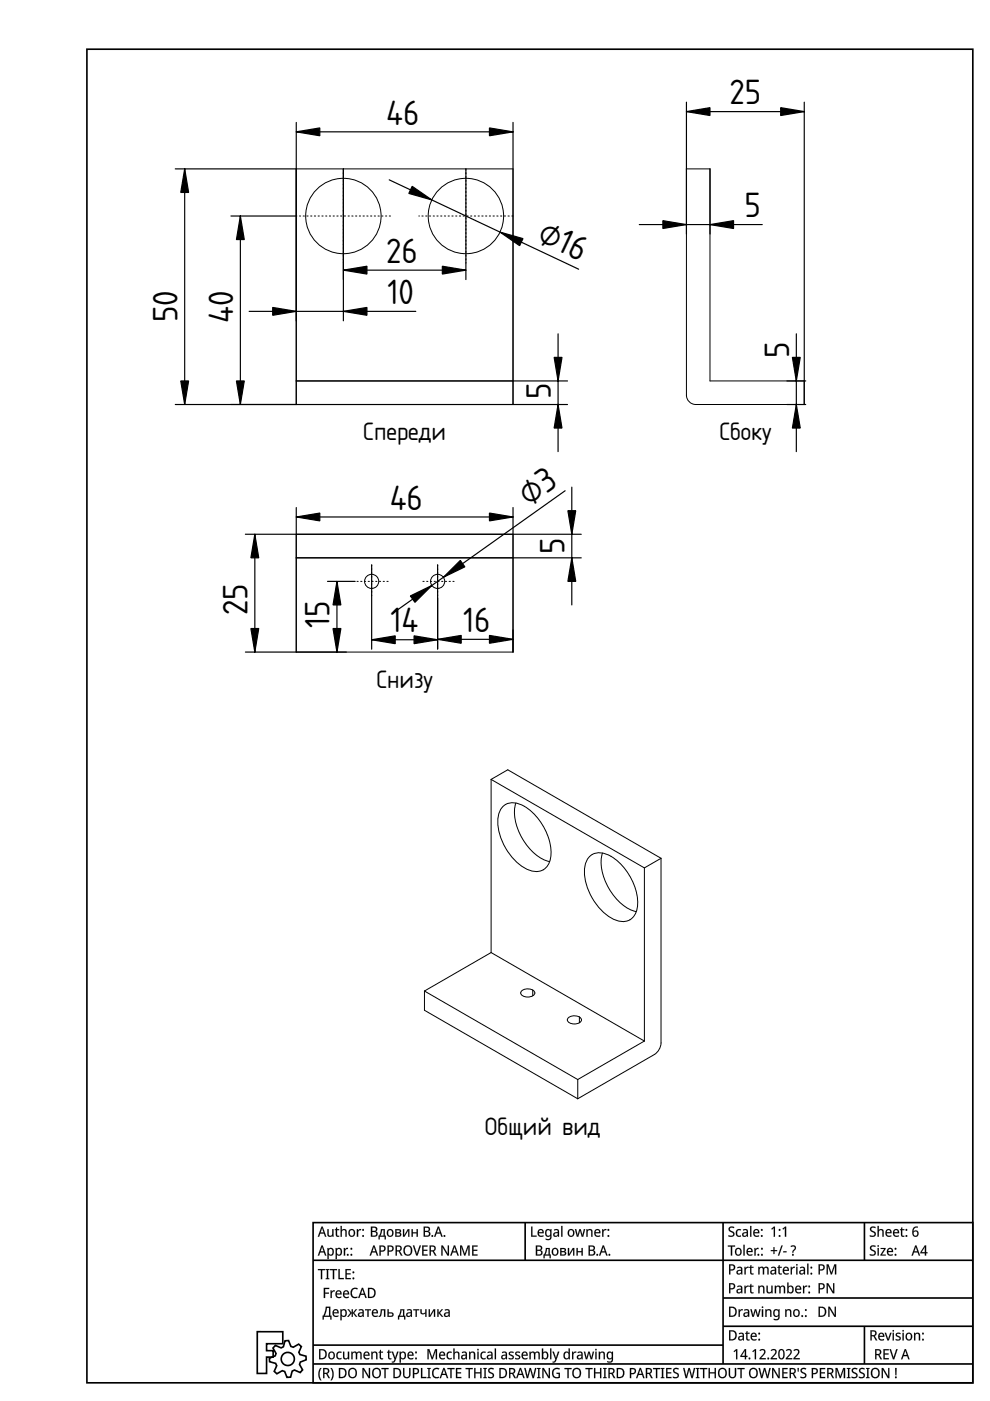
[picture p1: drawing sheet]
<svg xmlns="http://www.w3.org/2000/svg" width="210mm" height="297mm" viewBox="0 0 210 297" stroke-linecap="round" stroke-linejoin="round" font-family="sans-serif">
<defs><g id="words">
<g font-size="7">
<text x="154.7" y="22.1">25</text>
<text x="81.9" y="26.4">46</text>
<text x="157.9" y="46.1">5</text>
<text x="113.6" y="51" transform="rotate(25 113.6 51)">⌀16</text>
<text x="81.9" y="55.7">26</text>
<text x="82.1" y="64.5">10</text>
<text x="37.6" y="68.3" transform="rotate(-90 37.6 68.3)">50</text>
<text x="49.4" y="68.4" transform="rotate(-90 49.4 68.4)">40</text>
<text x="167.3" y="75.8" transform="rotate(-90 167.3 75.8)">5</text>
<text x="116.8" y="84.7" transform="rotate(-90 116.8 84.7)">5</text>
<text x="112.1" y="107.5" transform="rotate(-35 112.1 107.5)">⌀3</text>
<text x="82.6" y="108.1">46</text>
<text x="119.7" y="117.5" transform="rotate(-90 119.7 117.5)">5</text>
<text x="52.5" y="130.5" transform="rotate(-90 52.5 130.5)">25</text>
<text x="69.9" y="133.2" transform="rotate(-90 69.9 133.2)">15</text>
<text x="82.8" y="134.1">14</text>
<text x="98.2" y="134">16</text>
</g>
<g font-size="5">
<text x="77" y="93.4">Спереди</text>
<text x="152.5" y="93.4">Сбоку</text>
<text x="79.8" y="145.8">Снизу</text>
<text x="102.8" y="240.7">Общий вид</text>
</g>
</g></defs>
<g fill="none" stroke="#000" stroke-width=".35">
<path d="M18.4 10.4h187.9v282.8h-187.9zM66.4 259.2h139.9v34h-139.9zM111.3 259.2v8M153.3 259.2v30M183.3 259.2v8M66.4 267.2h139.9M153.3 275.2h53M54.5 282.3l5.5 .1v2.5h-3.5v1.5h1.4v1.3h-1.4v3.5h-2zM58.4 285.2l1.2 .6 .5-.3 .3-1.2 .8-.1 .5 1.3 .5 .1 1.1-.6 .6 .5-.5 1.2 .2 .5 1.3 .3v.8l-1.2 .5-.2 .5 .7 1.1-.5 .6-1.3-.5-.4 .2-.4 1.3h-.8l-.4-1.2-.5-.2-1.2 .7-.6-.5 .6-1.3-.3-.4-1.2-.4-.1-.7 1.3-.5 .1-.5-.6-1.2zM66.4 285.2h86.9M66.4 289.2h139.9M153.3 281.2h53"/>
<path d="M183.3 281.2v8"/>
<circle cx="61" cy="288.1" r="1.39"/>
</g>
<g fill="#000">
<path d="M67.4 269.1h1.5v.2h-.6v1.9h-.3v-1.9h-.6zM69.1 269.1h.7v.1l-.2 .1v1.7h.2v.2h-.7v-.2h.2v-1.7l-.2-.1zM69.9 269.1h1.6v.2h-.7v1.9h-.2v-1.9h-.7zM71.8 269.1h.2v1.9h.9v.2h-1.1zM73.2 269.1h1.2v.2h-.9v.7h.8v.2h-.8v.8h.9v.2h-1.2zM74.7 269.8a.2 .2 0 0 1 .4 0 .2 .2 0 0 1-.4 0zM74.7 271a.2 .2 0 0 1 .4 0 .2 .2 0 0 1-.4 0z"/>
<path d="M67.4 269h1.5v.3h-.6v1.9h-.3v-1.9h-.6zM67.4 269.1v.2h.7l-.1 1.9h.3v-1.9h.6v-.2zM69.1 269h.7v.2l-.2 .1v1.7h.2v.2h-.7v-.2h.2v-1.7l-.2-.1zM69.1 269.1v.1l.2 .1v1.7h-.2v.2h.7v-.2h-.2v-1.7l.2-.1v-.1zM69.9 269h1.6v.3h-.7l.1 1.9h-.3v-1.9h-.7zM69.9 269.1v.2h.7v1.9h.2v-1.9h.7v-.2zM71.7 269h.3v2l.9-.1v.3h-1.2zM71.8 269.1v2.1h1.1v-.2h-.9v-1.9zM73.2 269h1.2v.3h-.9v.7h.8v.2h-.8v.8h.9v.2h-1.2zM73.2 269.1v2.1h1.2v-.2h-.9v-.8h.8v-.2h-.8v-.7h.9v-.2zM74.7 269.8a.21 .21 0 0 1 .4 0 .21 .21 0 0 1-.4 0zM74.8 269.8a.18 .18 0 0 0 .3 0 .18 .18 0 0 0-.3 0zM74.7 271a.21 .21 0 0 1 .4 0 .21 .21 0 0 1-.4 0zM74.8 271a.18 .18 0 0 0 .3 0 .18 .18 0 0 0-.3 0z"/>
<path d="M68.2 260h.2l.8 2.2h-.3l-.2-.7h-.8l-.2 .7h-.3zM68.2 260.1l-.8 2.1h.3l.2-.7h.8l.2 .7h.3l-.8-2.1zM68.3 260.3l-.3 1h.6zM68.3 260.3l.3 1h-.6zM69.4 260.6h.3v1a.39 .39 0 0 0 .5 .4 .39 .39 0 0 0 .2-.6v-.8h.3v1.6h-.2v-.2a.57 .57 0 0 1-.7 .2 .57 .57 0 0 1-.4-.5zM69.4 260.6v1.1a.57 .57 0 0 0 .4 .5 .57 .57 0 0 0 .7-.2v.2h.2v-1.6h-.3l.1 .8a.42 .42 0 0 1-.3 .6 .42 .42 0 0 1-.5-.4v-1zM71.3 260.2h.2v.4h.4v.2h-.4v1.1l.4 .1v.2a.49 .49 0 0 1-.7-.5v-.9h-.2v-.1l.2-.1zM71.3 260.2l-.1 .4-.2 .1v.1h.2v.9a.46 .46 0 0 0 .7 .5v-.2h-.3l-.2-.3v-.9h.5v-.2h-.5l.1-.4zM72.2 259.9h.3v.9a.57 .57 0 0 1 .6-.2 .57 .57 0 0 1 .4 .6v1h-.3v-1a.39 .39 0 0 0-.5-.4 .39 .39 0 0 0-.2 .6v.8h-.3zM72.2 259.9v2.3h.3v-.8a.42 .42 0 0 1 .2-.6 .42 .42 0 0 1 .6 .4l-.1 1h.3v-1a.57 .57 0 0 0-.4-.6 .57 .57 0 0 0-.7 .2l.1-.9zM74.1 260.8a.78 .78 0 0 1 1 .1 .78 .78 0 0 1 0 1 .78 .78 0 0 1-1 .1l-.2-.6zM74.1 260.8a.79 .79 0 0 0-.1 1.1 .79 .79 0 0 0 1.1 .1 .79 .79 0 0 0 .1-1.1 .79 .79 0 0 0-1.1-.1zM74.3 261a.55 .55 0 0 0-.1 .7 .55 .55 0 0 0 .7 .1 .55 .55 0 0 0 .1-.7 .55 .55 0 0 0-.7-.1zM74.2 260.9a.59 .59 0 0 1 .9 .3 .59 .59 0 0 1-.3 .8 .62 .62 0 0 1-.7-.3 .62 .62 0 0 1 .1-.8zM75.7 260.6h.2v.3l.3-.3h.4l-.2 .2a.45 .45 0 0 0-.5 .6v.8h-.2zM75.7 260.6v1.6h.2v-.8a.46 .46 0 0 1 .6-.6l.1-.2h-.4l-.3 .3v-.3zM76.8 260.8a.21 .21 0 0 1 .4 0 .21 .21 0 0 1-.4 0zM76.8 260.8a.2 .2 0 0 0 .4 0 .2 .2 0 0 0-.4 0zM76.8 262a.21 .21 0 0 1 .4 0 .21 .21 0 0 1-.4 0zM76.8 262.1a.2 .2 0 0 0 .4 0 .2 .2 0 0 0-.4 0z"/>
<path d="M68.2 264h.2l.8 2.2h-.3l-.2-.7h-.8l-.2 .7h-.3zM68.2 264.1l-.8 2.1h.3l.2-.7h.8l.2 .7h.3l-.8-2.1zM68.3 264.3l-.3 1h.6zM68.3 264.3l.3 1h-.6zM69.4 264.6h.3v.2a.56 .56 0 0 1 .5-.3 .56 .56 0 0 1 .5 .4 .79 .79 0 0 1 .1 1 .79 .79 0 0 1-.9 .3l-.2-.2v.9h-.3zM69.4 264.6v2.3h.3v-.9a.62 .62 0 0 0 .8 .1 .62 .62 0 0 0 .3-.7 .62 .62 0 0 0-.3-.8 .62 .62 0 0 0-.8 .2l-.1-.2zM69.8 264.9a.58 .58 0 0 0-.1 .7 .58 .58 0 0 0 .6 .3 .63 .63 0 0 0 .2-.7 .63 .63 0 0 0-.6-.4zM69.8 264.9a.59 .59 0 0 1 .7 .3 .59 .59 0 0 1-.2 .7 .61 .61 0 0 1-.6-.2 .61 .61 0 0 1 .1-.8zM71.2 264.6h.2v.2a.56 .56 0 0 1 .6-.3 .56 .56 0 0 1 .4 .4 .79 .79 0 0 1 .1 1 .79 .79 0 0 1-.9 .3l-.2-.2v.9h-.2zM71.2 264.6v2.3h.2v-.9a.62 .62 0 0 0 .8 .1 .62 .62 0 0 0 .3-.7 .62 .62 0 0 0-.3-.8 .62 .62 0 0 0-.8 .2v-.2zM71.5 264.9a.58 .58 0 0 0-.1 .7 .58 .58 0 0 0 .7 .3 .63 .63 0 0 0 .1-.7 .63 .63 0 0 0-.5-.4zM71.5 264.9a.59 .59 0 0 1 .8 .3 .59 .59 0 0 1-.2 .7 .61 .61 0 0 1-.7-.2 .61 .61 0 0 1 .1-.8zM72.9 264.6h.2l.1 .3 .3-.3h.3l-.1 .2a.45 .45 0 0 0-.5 .5v.9h-.3zM72.9 264.6v1.6h.3l-.1-.9a.46 .46 0 0 1 .7-.5v-.2h-.3l-.3 .3-.1-.3zM73.5 266a.25 .25 0 0 1 .5 0 .25 .25 0 0 1-.5 0zM73.6 266a.18 .18 0 0 0 .3 0 .18 .18 0 0 0-.3 0zM74.3 264.8a.21 .21 0 0 1 .4 0 .21 .21 0 0 1-.4 0zM74.3 264.8a.2 .2 0 0 0 .4 0 .2 .2 0 0 0-.4 0zM74.3 266a.21 .21 0 0 1 .4 0 .21 .21 0 0 1-.4 0zM74.3 266a.2 .2 0 0 0 .4 0 .2 .2 0 0 0-.4 0z"/>
<path d="M68.2 260.1h.2l.8 2.1h-.3l-.2-.7h-.8l-.2 .7h-.3zM68.3 260.3l-.3 1h.6zM69.4 260.6h.3v1a.4 .4 0 0 0 .5 .4 .4 .4 0 0 0 .2-.6v-.8h.3v1.6h-.2v-.2a.57 .57 0 0 1-.7 .2 .57 .57 0 0 1-.4-.5zM71.3 260.2h.2v.4h.4v.2h-.4v.9l.1 .3h.3a.38 .38 0 0 1-.5 .2 .38 .38 0 0 1-.2-.5v-.9h-.2v-.1l.2-.1zM72.2 259.9h.3v.9a.57 .57 0 0 1 .6-.2 .57 .57 0 0 1 .4 .6v1h-.3v-1a.4 .4 0 0 0-.5-.4 .4 .4 0 0 0-.2 .6v.8h-.3zM74.1 260.8a.77 .77 0 0 1 1 .1 .77 .77 0 0 1 0 1 .77 .77 0 0 1-1 .1l-.2-.6zM74.2 261a.56 .56 0 0 0 0 .7 .56 .56 0 0 0 .7 .2 .56 .56 0 0 0 .1-.8 .56 .56 0 0 0-.8-.1zM75.7 260.6h.2v.3l.3-.3h.4l-.1 .2a.47 .47 0 0 0-.6 .6v.8h-.2zM76.8 260.8a.2 .2 0 0 1 .4 0 .2 .2 0 0 1-.4 0zM76.8 262a.2 .2 0 0 1 .4 0 .2 .2 0 0 1-.4 0z"/>
<path d="M68.2 264.1h.2l.8 2.1h-.3l-.2-.7h-.8l-.2 .7h-.3zM68.3 264.3l-.3 1h.6zM69.4 264.6h.2l.1 .2a.63 .63 0 0 1 .8-.2 .63 .63 0 0 1 .3 .8 .64 .64 0 0 1-.3 .8 .64 .64 0 0 1-.8-.2v.9h-.3zM69.8 264.9a.59 .59 0 0 0-.1 .7 .59 .59 0 0 0 .6 .3 .64 .64 0 0 0 .2-.7 .64 .64 0 0 0-.6-.4zM71.2 264.6h.2v.2a.63 .63 0 0 1 .8-.2 .63 .63 0 0 1 .3 .8 .64 .64 0 0 1-.3 .8 .64 .64 0 0 1-.8-.2v.9h-.2zM71.5 264.9a.59 .59 0 0 0-.1 .7 .59 .59 0 0 0 .7 .3 .64 .64 0 0 0 .1-.7 .64 .64 0 0 0-.5-.4zM72.9 264.6h.2l.1 .3 .3-.3h.3l-.1 .2a.47 .47 0 0 0-.5 .5v.9h-.3zM73.6 266a.19 .19 0 0 1 .3 0 .19 .19 0 0 1-.3 0zM74.3 264.8a.2 .2 0 0 1 .4 0 .2 .2 0 0 1-.4 0zM74.3 266a.2 .2 0 0 1 .4 0 .2 .2 0 0 1-.4 0z"/>
<path d="M68.7 273.1h1.1v.2h-.9v.8h.8v.2h-.8v.9h-.2zM70.1 273.6h.2v.3l.4-.3h.3l-.1 .2a.47 .47 0 0 0-.5 .5v.9h-.3zM71.3 273.8a.66 .66 0 0 1 .8-.1 .66 .66 0 0 1 .3 .7h-1a.57 .57 0 0 0 .3 .6 .57 .57 0 0 0 .7-.1v.2a.85 .85 0 0 1-1.2-.2 .85 .85 0 0 1 .1-1.1zM71.5 273.9l-.1 .3h.8l-.2-.4zM72.9 273.8a.66 .66 0 0 1 .8-.1 .66 .66 0 0 1 .3 .7h-1a.57 .57 0 0 0 .3 .6 .57 .57 0 0 0 .6-.1v.2a.85 .85 0 0 1-1.1-.2 .85 .85 0 0 1 .1-1.1zM73.1 273.9l-.1 .3h.7l-.2-.4zM74.6 273.3l.9-.3 .4 .2-.2 .2a.82 .82 0 0 0-1 .1 .82 .82 0 0 0 0 1.1 .82 .82 0 0 0 1.1 .3v.2a1.07 1.07 0 0 1-1.3-.2 1.07 1.07 0 0 1-.1-1.3zM76.7 273h.3l.7 2.2h-.2l-.3-.7h-.8l-.2 .7h-.3zM76.8 273.3l-.3 1h.7zM78 273.1h.6a1.07 1.07 0 0 1 1.1 1.1 1.07 1.07 0 0 1-1.1 1h-.6zM78.3 273.3v1.7a.87 .87 0 0 0 1.1-.9 .87 .87 0 0 0-1.1-.8z"/>
<path d="M68.6 273h1.2v.3h-.9v.8l.8-.1v.3h-.8v.9h-.3zM68.7 273.1v2.1h.2v-.9h.8v-.2h-.8v-.8h.9v-.2zM70.1 273.6h.2v.3l.4-.3h.3l-.1 .2a.45 .45 0 0 0-.5 .5v.9h-.3zM70.1 273.6v1.6h.3l-.1-.9a.46 .46 0 0 1 .7-.5v-.2h-.3l-.3 .3-.1-.3zM71.3 273.8a.67 .67 0 0 1 .8-.1 .67 .67 0 0 1 .3 .8l-1-.1a.59 .59 0 0 0 .4 .6 .59 .59 0 0 0 .6-.1 .44 .44 0 0 1-.3 .4 .44 .44 0 0 1-.5-.1 .94 .94 0 0 1-.3-1.4zM71.3 273.8a.84 .84 0 0 0 0 1.1 .84 .84 0 0 0 1 .2l.1-.2a.56 .56 0 0 1-.7 .1 .56 .56 0 0 1-.3-.6h1a.65 .65 0 0 0-.3-.7 .65 .65 0 0 0-.8 .1zM71.5 273.9l-.1 .3h.8l-.3-.4zM71.5 273.9a.38 .38 0 0 1 .5-.1 .38 .38 0 0 1 .2 .5h-.8zM72.9 273.8a.67 .67 0 0 1 .8-.1 .67 .67 0 0 1 .3 .8l-1-.1a.59 .59 0 0 0 .4 .6 .59 .59 0 0 0 .6-.1 .44 .44 0 0 1-.3 .4 .44 .44 0 0 1-.5-.1 .94 .94 0 0 1-.3-1.4zM72.9 273.8a.84 .84 0 0 0 0 1.1 .84 .84 0 0 0 1 .2v-.2a.56 .56 0 0 1-.6 .1 .56 .56 0 0 1-.3-.6h1a.65 .65 0 0 0-.3-.7 .65 .65 0 0 0-.8 .1zM73.1 273.9l-.1 .3h.7l-.2-.4zM73.1 273.9a.38 .38 0 0 1 .5-.1 .38 .38 0 0 1 .1 .5h-.7zM74.6 273.3a1.09 1.09 0 0 1 1.3-.1l-.1 .2a.82 .82 0 0 0-1.2 .8 .82 .82 0 0 0 1.2 .7 .45 .45 0 0 1-.3 .4 .45 .45 0 0 1-.4-.1 1.2 1.2 0 0 1-.5-1.9zM74.6 273.3a1.09 1.09 0 0 0-.2 1.4 1.09 1.09 0 0 0 1.4 .4v-.2a.84 .84 0 0 1-1.2-.7 .84 .84 0 0 1 1.2-.8l.1-.2a1.16 1.16 0 0 0-1.3 .1zM76.7 273h.3l.8 2.2h-.3l-.3-.7h-.8l-.2 .7h-.3zM76.7 273l-.8 2.2h.3l.2-.7h.8l.3 .7h.2l-.7-2.2zM76.8 273.3l-.3 1h.6zM76.8 273.3l.4 1h-.7zM78 273h.6a1.09 1.09 0 0 1 1.1 1.2 1.09 1.09 0 0 1-1.1 1h-.6zM78 273.1v2.1a1.13 1.13 0 0 0 1.5-.6 1.13 1.13 0 0 0-.7-1.5zM78.3 273.3v1.7a.85 .85 0 0 0 1.1-.9 .85 .85 0 0 0-1.1-.8zM78.3 273.3a.88 .88 0 0 1 1.1 .8 .88 .88 0 0 1-1.1 .9z"/>
<path d="M69.1 277.1h.9v1.9h.3v.8h-.3v-.6h-1.3v.6h-.3v-.8h.2l.2-.6zM69.3 277.3l-.5 1.7h1v-1.7zM70.7 277.8a.66 .66 0 0 1 .8-.1 .66 .66 0 0 1 .3 .7h-1a.57 .57 0 0 0 .3 .6 .57 .57 0 0 0 .6-.1v.2a.85 .85 0 0 1-1.1-.2 .85 .85 0 0 1 .1-1.1zM70.9 277.9l-.1 .3h.7l-.2-.4zM72.2 277.6h.2v.2a.63 .63 0 0 1 .8-.2 .63 .63 0 0 1 .3 .8 .64 .64 0 0 1-.3 .7 .64 .64 0 0 1-.8-.1v.9h-.2zM72.5 277.9a.59 .59 0 0 0-.1 .7 .59 .59 0 0 0 .7 .3 .64 .64 0 0 0 .2-.7 .64 .64 0 0 0-.6-.4zM73.7 277.6h.3l.6 .8v-.8h.2v.8l.6-.8h.3l-.6 .8 .7 .8h-.3l-.7-.8v.8h-.2v-.8l-.7 .8h-.3l.7-.8zM76.1 277.7a.63 .63 0 0 1 .6-.1 .63 .63 0 0 1 .4 .5v1.1h-.2v-.2a.54 .54 0 0 1-.7 .2 .54 .54 0 0 1-.3-.7 .54 .54 0 0 1 .7-.3h.3a.41 .41 0 0 0-.3-.4 .41 .41 0 0 0-.5 .1zM76.3 278.5l-.1 .1a.33 .33 0 0 0 .2 .4 .33 .33 0 0 0 .4-.2l.1-.4zM77.4 277.6h1.3v.2h-.5v1.4h-.3v-1.4h-.5zM79 277.8a.66 .66 0 0 1 .9-.1 .66 .66 0 0 1 .2 .7h-1a.57 .57 0 0 0 .3 .6 .57 .57 0 0 0 .7-.1v.2a.85 .85 0 0 1-1.2-.2 .85 .85 0 0 1 .1-1.1zM79.2 277.9l-.1 .3h.8l-.2-.4zM80.8 277.6h.9v1.6h-.3v-1.4h-.4a1.22 1.22 0 0 1-.6 1.4v-.2a1.48 1.48 0 0 0 .4-1.4zM82.2 277.6h.2v.6l.8 .1a.48 .48 0 0 1 .2 .6 .48 .48 0 0 1-.6 .3h-.6zM82.4 278.5v.5h.4a.27 .27 0 0 0 .4-.3 .27 .27 0 0 0-.4-.2zM84.9 277.6h.8v1.4h.2v.8h-.2v-.6h-1.1v.6h-.2v-.8l.3-.4zM85.1 277.8l-.3 1.2h.7v-1.2zM86.3 277.7a.63 .63 0 0 1 .6-.1 .63 .63 0 0 1 .4 .5v1.1h-.1l-.1-.2a.54 .54 0 0 1-.7 .2 .54 .54 0 0 1-.3-.7 .54 .54 0 0 1 .7-.3h.3a.41 .41 0 0 0-.2-.4 .41 .41 0 0 0-.5 .1zM86.5 278.5l-.1 .1a.33 .33 0 0 0 .3 .4 .33 .33 0 0 0 .4-.2v-.4zM87.6 277.6h1.3v.2h-.5v1.4h-.3v-1.4h-.5zM89.1 277.6h.3v.7l.3 .1 .5-.1v-.7h.2v1.6h-.2v-.7a.6 .6 0 0 1-1.1-.3zM90.9 277.6h.2v1.3l.8-1.3h.4v1.6h-.3v-1.3l-.8 1.3h-.3zM92.7 277.6h.3v.8l.6-.8h.3l-.6 .8 .7 .8h-.3l-.7-.8v.8h-.3zM94.3 277.7a.63 .63 0 0 1 .7-.1 .63 .63 0 0 1 .4 .5v1.1h-.2l-.1-.2a.54 .54 0 0 1-.7 .2 .54 .54 0 0 1-.2-.7 .54 .54 0 0 1 .6-.3h.3a.41 .41 0 0 0-.2-.4 .41 .41 0 0 0-.5 .1zM94.5 278.5l-.1 .1a.33 .33 0 0 0 .3 .4 .33 .33 0 0 0 .4-.2v-.4z"/>
<path d="M69.1 277h.9v2l.3-.1v.9h-.3v-.6h-1.3v.6h-.3v-.9l.2 .1 .2-.6zM69.1 277.1l-.3 1.3-.2 .6h-.2v.8h.3l-.1-.6h1.4v.6h.3v-.8h-.3v-1.9zM69.3 277.3l-.4 1.7h.9v-1.7zM69.3 277.3h.5v1.7h-1zM70.7 277.8a.67 .67 0 0 1 .8-.1 .67 .67 0 0 1 .3 .8l-1-.1a.59 .59 0 0 0 .3 .6 .59 .59 0 0 0 .6-.1 .44 .44 0 0 1-.2 .4 .44 .44 0 0 1-.5-.1 .94 .94 0 0 1-.3-1.4zM70.7 277.8a.84 .84 0 0 0-.1 1.1 .84 .84 0 0 0 1.1 .2v-.2a.56 .56 0 0 1-.6 .1 .56 .56 0 0 1-.3-.6h1a.65 .65 0 0 0-.3-.7 .65 .65 0 0 0-.8 .1zM70.9 277.9l-.1 .3h.7l-.2-.4zM70.9 277.9a.38 .38 0 0 1 .5-.1 .38 .38 0 0 1 .1 .4h-.7zM72.2 277.6h.2v.2a.56 .56 0 0 1 .6-.3 .56 .56 0 0 1 .5 .4 .79 .79 0 0 1 0 1 .79 .79 0 0 1-.9 .3l-.2-.2 .1 .9h-.3zM72.2 277.6v2.3h.2v-.9a.62 .62 0 0 0 .8 .1 .62 .62 0 0 0 .3-.7 .62 .62 0 0 0-.3-.8 .62 .62 0 0 0-.8 .2v-.2zM72.5 277.9a.58 .58 0 0 0-.1 .7 .58 .58 0 0 0 .7 .3 .63 .63 0 0 0 .1-.7 .63 .63 0 0 0-.5-.4zM72.5 277.9a.59 .59 0 0 1 .8 .3 .59 .59 0 0 1-.2 .7 .61 .61 0 0 1-.7-.3 .61 .61 0 0 1 .1-.7zM73.6 277.6h.4l.6 .8v-.8h.2v.8l.6-.8h.3l-.6 .8 .7 .8h-.3l-.7-.8v.8h-.2v-.8l-.7 .8h-.3l.7-.8zM73.7 277.6l.6 .8-.7 .8h.3l.7-.9v.9h.2v-.9l.7 .9h.3l-.7-.8 .6-.8h-.3l-.6 .8v-.8h-.2v.8l-.6-.8zM76 277.7a.65 .65 0 0 1 .7-.1 .65 .65 0 0 1 .4 .5v1.1h-.2v-.2a.54 .54 0 0 1-.7 .2 .54 .54 0 0 1-.3-.7 .54 .54 0 0 1 .7-.3h.3a.41 .41 0 0 0-.3-.4 .41 .41 0 0 0-.5 .1zM76.1 277.7v.2a.42 .42 0 0 1 .5-.1 .42 .42 0 0 1 .3 .4 .58 .58 0 0 0-.8 .2 .58 .58 0 0 0 .1 .8h.3l.4-.2v.2h.2v-1.1a.61 .61 0 0 0-.4-.5 .61 .61 0 0 0-.6 .1zM76.3 278.5l-.1 .3a.35 .35 0 0 0 .4 .2 .35 .35 0 0 0 .3-.4v-.2zM76.3 278.5l.6-.1a.4 .4 0 0 1-.2 .5 .4 .4 0 0 1-.6-.1zM77.4 277.6h1.3v.2h-.5v1.4h-.3v-1.4h-.5zM77.4 277.6v.2h.5v1.4h.3l-.1-1.4h.6v-.2zM79 277.8a.67 .67 0 0 1 .9-.1 .67 .67 0 0 1 .2 .8l-1-.1a.59 .59 0 0 0 .4 .6 .59 .59 0 0 0 .6-.1 .44 .44 0 0 1-.3 .4 .44 .44 0 0 1-.4-.1 .94 .94 0 0 1-.4-1.4zM79 277.8a.84 .84 0 0 0 0 1.1 .84 .84 0 0 0 1.1 .2v-.2a.56 .56 0 0 1-.7 .1 .56 .56 0 0 1-.3-.6h1a.65 .65 0 0 0-.3-.7 .65 .65 0 0 0-.8 .1zM79.2 277.9l-.1 .3h.8l-.2-.4zM79.2 277.9a.38 .38 0 0 1 .5-.1 .38 .38 0 0 1 .2 .4h-.8zM80.7 277.6h1v1.6h-.3v-1.4h-.4a1.23 1.23 0 0 1-.6 1.4h-.1l.1-.2a1.51 1.51 0 0 0 .3-1.4zM80.8 277.6a1.38 1.38 0 0 1-.5 1.4v.2a.45 .45 0 0 0 .6-.6l.1-.8h.4v1.4h.3v-1.6zM82.1 277.6h.3v.6l.8 .1a.5 .5 0 0 1 .2 .6 .5 .5 0 0 1-.6 .3h-.7zM82.2 277.6v1.6l1.1-.1a.46 .46 0 0 0-.1-.8h-.8v-.7zM82.4 278.5v.5l.8-.2-.1-.3zM82.4 278.5h.4a.29 .29 0 0 1 .4 .2 .29 .29 0 0 1-.4 .3h-.4zM84.9 277.6h.8v1.4h.2v.8h-.2v-.6h-1.1v.6h-.2v-.8h.1l.2-.4zM84.9 277.6v.2a1.08 1.08 0 0 1-.5 1.2v.8h.2v-.6h1.1v.6h.2v-.8h-.2v-1.4zM85.1 277.8l-.3 1.2h.7v-1.2zM85.1 277.8h.4v1.2h-.8zM86.3 277.7a.65 .65 0 0 1 .6-.1 .65 .65 0 0 1 .5 .5v1.1h-.3v-.2a.54 .54 0 0 1-.7 .2 .54 .54 0 0 1-.3-.7 .54 .54 0 0 1 .7-.3h.3a.41 .41 0 0 0-.3-.4 .41 .41 0 0 0-.5 .1zM86.3 277.7v.2a.42 .42 0 0 1 .6-.1 .42 .42 0 0 1 .2 .4 .58 .58 0 0 0-.8 .2 .58 .58 0 0 0 .1 .8h.4l.3-.2 .1 .2h.1v-1.1a.61 .61 0 0 0-.4-.5 .61 .61 0 0 0-.6 .1zM86.5 278.5l-.1 .3a.35 .35 0 0 0 .4 .2 .35 .35 0 0 0 .3-.4v-.2zM86.5 278.5l.6-.1a.4 .4 0 0 1-.2 .5 .4 .4 0 0 1-.5-.1zM87.6 277.6h1.3v.2h-.5v1.4h-.3v-1.4h-.5zM87.6 277.6v.2h.5v1.4h.3v-1.4h.5v-.2zM89.1 277.6h.3v.7l.3 .1 .5-.1v-.7h.2v1.6h-.2v-.7a.62 .62 0 0 1-1.1-.3zM89.1 277.6l.1 .6a.59 .59 0 0 0 .4 .4 .59 .59 0 0 0 .6-.1v.7h.2v-1.6h-.2v.7a.48 .48 0 0 1-.8-.1v-.6zM90.9 277.6h.3l-.1 1.3 .8-1.3h.4v1.6h-.3v-1.3l-.8 1.3h-.3zM90.9 277.6v1.6h.3l.8-1.4v1.4h.3v-1.6h-.4l-.8 1.3v-1.3zM92.7 277.6h.3v.8l.6-.8h.3l-.6 .8 .7 .8h-.3l-.7-.8v.8h-.3zM92.7 277.6v1.6h.3v-.9l.7 .9h.3l-.7-.8 .6-.8h-.3l-.6 .8v-.8zM94.3 277.7a.65 .65 0 0 1 .7-.1 .65 .65 0 0 1 .4 .5v1.1h-.2l-.1-.2a.54 .54 0 0 1-.7 .2 .54 .54 0 0 1-.3-.7 .54 .54 0 0 1 .7-.3h.3a.41 .41 0 0 0-.3-.4 .41 .41 0 0 0-.4 .1zM94.3 277.7l.1 .2a.42 .42 0 0 1 .5-.1 .42 .42 0 0 1 .2 .4 .58 .58 0 0 0-.8 .2 .58 .58 0 0 0 .1 .8h.4l.3-.2 .1 .2h.2l-.1-1.1a.61 .61 0 0 0-.3-.5 .61 .61 0 0 0-.7 .1zM94.5 278.5l-.1 .3a.35 .35 0 0 0 .4 .2 .35 .35 0 0 0 .3-.4v-.2zM94.5 278.5l.6-.1a.4 .4 0 0 1-.2 .5 .4 .4 0 0 1-.5-.1z"/>
<path d="M78.6 260.1h.6a.55 .55 0 0 1 .8 .3 .55 .55 0 0 1-.4 .7 .58 .58 0 0 1 .4 .7 .58 .58 0 0 1-.6 .4h-.8zM78.9 260.3v.7l.7-.1v-.5zM78.9 261.2v.8l.8-.1v-.6zM80.8 260.6h.8v1.4h.2v.8h-.2v-.6h-1.1v.6h-.2v-.8l.3-.4zM81 260.8l-.3 1.2h.6v-1.2zM82.2 260.8a.77 .77 0 0 1 1 .1 .77 .77 0 0 1 0 1 .77 .77 0 0 1-1 .1l-.2-.6zM82.4 261a.56 .56 0 0 0-.1 .7 .56 .56 0 0 0 .7 .2 .56 .56 0 0 0 .1-.8 .56 .56 0 0 0-.7-.1zM83.8 260.6h.7a.41 .41 0 0 1 .5 .2 .41 .41 0 0 1-.3 .6 .44 .44 0 0 1 .4 .5 .44 .44 0 0 1-.6 .3h-.7zM84.1 260.8v.5l.6-.1v-.3zM84.1 261.5v.5l.7-.1-.1-.4zM85.4 260.6h.3v1.3l.8-1.3h.3v1.6h-.3l.1-1.3-.8 1.3h-.4zM87.3 260.6h.2v.7h.8v-.7h.3v1.6h-.3v-.7h-.8v.7h-.2zM89.8 260.1h.6a.55 .55 0 0 1 .7 .3 .55 .55 0 0 1-.3 .7 .58 .58 0 0 1 .4 .7 .58 .58 0 0 1-.7 .4h-.7zM90.1 260.3v.7l.7-.1v-.5zM90.1 261.2v.8l.8-.1v-.6zM91.5 262a.2 .2 0 0 1 .4 0 .2 .2 0 0 1-.4 0zM92.8 260.1h.3l.7 2.1h-.2l-.3-.7h-.8l-.2 .7h-.3zM92.9 260.3l-.3 1h.7zM94.1 262a.19 .19 0 0 1 .3 0 .19 .19 0 0 1-.3 0z"/>
<path d="M78.6 260.1h.6a.55 .55 0 0 1 .8 .3 .55 .55 0 0 1-.4 .7 .56 .56 0 0 1 .5 .6 .56 .56 0 0 1-.5 .5h-1zM78.6 260.1v2.1h.8a.58 .58 0 0 0 .7-.4 .58 .58 0 0 0-.5-.7 .53 .53 0 0 0 .3-.7 .53 .53 0 0 0-.7-.3zM78.9 260.3v.7l.7-.1v-.5zM78.9 260.3l.7 .1 .1 .2-.1 .3-.7 .1zM78.9 261.2v.8l.8-.1v-.6zM78.9 261.2h.4a.41 .41 0 0 1 .5 .4 .41 .41 0 0 1-.5 .4h-.4zM80.8 260.6h.8v1.4h.2v.8h-.3v-.6h-1v.6h-.3v-.8h.2l.2-.4zM80.8 260.6v.3a1.08 1.08 0 0 1-.5 1.1v.8h.2v-.6h1.1v.6h.2v-.8h-.2v-1.4zM81 260.8l-.3 1.2h.6v-1.2zM81 260.8h.4v1.2h-.8zM82.2 260.8a.78 .78 0 0 1 1 .1 .78 .78 0 0 1 0 1 .78 .78 0 0 1-1 .1l-.2-.6zM82.2 260.8a.79 .79 0 0 0-.1 1.1 .79 .79 0 0 0 1.1 .1 .79 .79 0 0 0 .1-1.1 .79 .79 0 0 0-1.1-.1zM82.4 261a.55 .55 0 0 0-.1 .7 .55 .55 0 0 0 .7 .1 .55 .55 0 0 0 .1-.7 .55 .55 0 0 0-.7-.1zM82.4 260.9a.59 .59 0 0 1 .8 .3 .59 .59 0 0 1-.3 .8 .62 .62 0 0 1-.6-.3 .62 .62 0 0 1 .1-.8zM83.8 260.6h.7a.42 .42 0 0 1 .5 .2 .42 .42 0 0 1-.3 .6 .42 .42 0 0 1 .4 .4 .42 .42 0 0 1-.4 .4h-.9zM83.8 260.6v1.6h.7a.45 .45 0 0 0 .6-.3 .45 .45 0 0 0-.4-.6 .39 .39 0 0 0 .3-.5 .39 .39 0 0 0-.5-.2zM84.1 260.8v.5l.6-.1v-.3zM84.1 260.8l.6 .1v.3l-.6 .1zM84.1 261.5v.5l.7-.1-.1-.3zM84.1 261.5h.6l.1 .4-.7 .1zM85.4 260.6h.3v1.4l.8-1.4h.3v1.6h-.3v-1.3l-.7 1.3h-.4zM85.4 260.6v1.6h.4l.7-1.3v1.3h.3v-1.6h-.3l-.8 1.4v-1.4zM87.3 260.6h.2v.7h.8v-.7h.3v1.6h-.3v-.7h-.8v.7h-.2zM87.3 260.6v1.6h.2v-.7h.8v.7h.3v-1.6h-.3v.7h-.8v-.7zM89.8 260.1h.6a.55 .55 0 0 1 .8 .3 .55 .55 0 0 1-.4 .7 .56 .56 0 0 1 .5 .6 .56 .56 0 0 1-.6 .5h-.9zM89.8 260.1v2.1h.7a.58 .58 0 0 0 .7-.4 .58 .58 0 0 0-.4-.7 .53 .53 0 0 0 .3-.7 .53 .53 0 0 0-.7-.3zM90.1 260.3v.7l.7-.1v-.5zM90.1 260.3l.7 .1 .1 .2-.1 .3-.7 .1zM90.1 261.2v.8l.7-.1v-.6zM90.1 261.2h.4a.41 .41 0 0 1 .5 .4 .41 .41 0 0 1-.5 .4h-.4zM91.5 262a.21 .21 0 0 1 .4 0 .21 .21 0 0 1-.4 0zM91.5 262.1a.2 .2 0 0 0 .4 0 .2 .2 0 0 0-.4 0zM92.8 260h.3l.8 2.2h-.3l-.3-.7h-.8l-.2 .7h-.3zM92.8 260.1l-.8 2.1h.3l.2-.7h.9l.2 .7h.2l-.7-2.1zM92.9 260.3l-.3 1h.6zM92.9 260.3l.4 1h-.7zM94 262a.25 .25 0 0 1 .5 0 .25 .25 0 0 1-.5 0zM94.1 262.1a.18 .18 0 0 0 .3 0 .18 .18 0 0 0-.3 0z"/>
<path d="M79.1 264h.3l.8 2.2h-.3l-.2-.7h-.8l-.2 .7h-.3zM79.2 264.1l-.8 2.1h.2l.3-.7h.8l.2 .7h.3l-.8-2.1zM79.3 264.3l-.3 1h.6zM79.3 264.3l.3 1h-.7zM80.4 264.1h.6a.7 .7 0 0 1 .7 .8 .7 .7 0 0 1-1 .5v.8h-.3zM80.5 264.1v2.1h.2v-.8a.68 .68 0 0 0 1-.5 .68 .68 0 0 0-.7-.8zM80.7 264.3v.8h.2a.46 .46 0 0 0 .5-.5 .46 .46 0 0 0-.7-.3zM80.7 264.3a.51 .51 0 0 1 .8 .4 .51 .51 0 0 1-.8 .4zM82.2 264.1h.5a.7 .7 0 0 1 .8 .8 .7 .7 0 0 1-1.1 .5l.1 .8h-.3zM82.2 264.1v2.1h.2v-.8a.68 .68 0 0 0 1-.5 .68 .68 0 0 0-.7-.8zM82.4 264.3v.8h.2a.46 .46 0 0 0 .6-.5 .46 .46 0 0 0-.8-.3zM82.4 264.3a.51 .51 0 0 1 .8 .4 .51 .51 0 0 1-.8 .4zM83.9 264.1h.5a.62 .62 0 0 1 .8 .4 .62 .62 0 0 1-.4 .7l.6 1h-.4l-.5-.9h-.4l.1 .9h-.3zM83.9 264.1v2.1h.2v-.9h.4l.5 .9h.3l-.5-1a.6 .6 0 0 0 .3-.7 .6 .6 0 0 0-.7-.4zM84.1 264.3v.8h.3a.39 .39 0 0 0 .5-.4 .39 .39 0 0 0-.5-.4zM84.1 264.3h.3a.42 .42 0 0 1 .5 .4 .42 .42 0 0 1-.5 .4h-.3zM85.8 264.3a1.09 1.09 0 0 1 1.6 .4 1.09 1.09 0 0 1-.7 1.5 1.14 1.14 0 0 1-1.2-.6 1.14 1.14 0 0 1 .3-1.3zM85.8 264.3a1.08 1.08 0 0 0-.2 1.4 1.08 1.08 0 0 0 1.4 .4 1.07 1.07 0 0 0 .3-1.5 1.07 1.07 0 0 0-1.5-.3zM86.1 264.4a.84 .84 0 0 0-.3 1 .84 .84 0 0 0 1 .5 .95 .95 0 0 0-.3-1.6zM86.1 264.4a.75 .75 0 0 1 .9 .1 .75 .75 0 0 1 .1 .9 .67 .67 0 0 1-.8 .6 .67 .67 0 0 1-.5-.9zM87.5 264.1h.3l.6 1.8 .6-1.8h.3l-.8 2.1h-.2zM87.5 264.1l.8 2.1h.2l.7-2.1h-.2l-.6 1.8-.6-1.8zM89.5 264.1h1.2v.2h-.9v.7h.8v.2h-.8v.8h.9v.2h-1.2zM89.5 264.1v2.1h1.1v-.2h-.8v-.8h.8v-.2h-.8v-.7h.8v-.2zM91.1 264.1h.5a.62 .62 0 0 1 .8 .4 .62 .62 0 0 1-.4 .7l.6 1h-.4l-.5-.9h-.3v.9h-.3zM91.1 264.1v2.1h.3l-.1-.9h.4l.5 .9h.3l-.5-1a.6 .6 0 0 0 .4-.7 .6 .6 0 0 0-.8-.4zM91.4 264.3v.8h.2a.39 .39 0 0 0 .5-.4 .39 .39 0 0 0-.5-.4zM91.3 264.3h.3a.42 .42 0 0 1 .5 .4 .42 .42 0 0 1-.5 .4h-.3zM93.6 264.1h.3l1 1.7v-1.7h.3v2.1h-.3l-1.1-1.8v1.8h-.2zM93.6 264.1v2.1h.2v-1.8l1.1 1.8h.3v-2.1h-.3l.1 1.8-1.1-1.8zM96.2 264h.3l.8 2.2h-.3l-.2-.7h-.8l-.3 .7h-.3zM96.2 264.1l-.7 2.1h.2l.3-.7h.8l.2 .7h.3l-.8-2.1zM96.4 264.3l-.3 1h.6zM96.4 264.3l.3 1h-.7zM97.5 264.1h.4l.6 1.7 .7-1.7h.4v2.1h-.3v-1.9l-.6 1.9h-.3l-.6-1.9v1.9h-.3zM97.5 264.1v2.1h.3v-1.9l.6 1.9h.3l.6-1.9v1.9h.3v-2.1h-.4l-.6 1.7-.7-1.7zM100.1 264.1h1.2v.2h-.9v.7h.8v.2h-.8v.8h.9v.2h-1.2zM100.1 264.1v2.1h1.1v-.2h-.8v-.8h.8v-.2h-.8v-.7h.8v-.2z"/>
<path d="M79.2 264.1h.2l.8 2.1h-.3l-.2-.7h-.8l-.3 .7h-.2zM79.3 264.3l-.3 1h.6zM80.5 264.1h.5a.69 .69 0 0 1 .7 .8 .69 .69 0 0 1-1 .5v.8h-.2zM80.7 264.3v.8h.2a.47 .47 0 0 0 .6-.5 .47 .47 0 0 0-.8-.3zM82.2 264.1h.5a.69 .69 0 0 1 .7 .8 .69 .69 0 0 1-1 .5v.8h-.2zM82.4 264.3v.8h.2a.47 .47 0 0 0 .6-.5 .47 .47 0 0 0-.8-.3zM83.9 264.1h.5a.62 .62 0 0 1 .8 .4 .62 .62 0 0 1-.4 .7l.5 1h-.3l-.5-.9h-.4v.9h-.2zM84.1 264.3v.8h.3a.4 .4 0 0 0 .5-.4 .4 .4 0 0 0-.5-.4zM85.8 264.3a1.08 1.08 0 0 1 1.6 .4 1.08 1.08 0 0 1-.7 1.5 1.12 1.12 0 0 1-1.1-.7 1.12 1.12 0 0 1 .2-1.2zM86.1 264.4a.86 .86 0 0 0-.3 1.1 .86 .86 0 0 0 1 .4 .96 .96 0 0 0-.3-1.6zM87.5 264.1h.3l.6 1.8 .6-1.8h.2l-.7 2.1h-.2zM89.5 264.1h1.1v.2h-.8v.7h.8v.2h-.8v.8h.8v.2h-1.1zM91.1 264.1h.5a.62 .62 0 0 1 .8 .4 .62 .62 0 0 1-.4 .7l.5 1h-.3l-.5-.9h-.3v.9h-.3zM91.4 264.3v.8h.2a.4 .4 0 0 0 .5-.4 .4 .4 0 0 0-.5-.4zM93.6 264.1h.3l1.1 1.7-.1-1.7h.3v2.1h-.3l-1.1-1.8v1.8h-.2zM96.2 264.1h.3l.8 2.1h-.3l-.2-.7h-.8l-.3 .7h-.2zM96.4 264.3l-.3 1h.6zM97.5 264.1h.4l.6 1.7 .7-1.7h.4v2.1h-.3v-1.9l-.6 1.9h-.3l-.6-1.9v1.9h-.3zM100.1 264.1h1.1v.2h-.8v.7h.8v.2h-.8v.8h.8v.2h-1.1z"/>
<path d="M112.6 260.1h.3v1.9h.9v.2h-1.2zM112.6 260.1v2.1h1.2v-.2h-.9v-1.9zM114.2 260.8a.67 .67 0 0 1 .8-.1 .67 .67 0 0 1 .3 .8h-1a.59 .59 0 0 0 .3 .5 .59 .59 0 0 0 .6-.1 .44 .44 0 0 1-.2 .4 .44 .44 0 0 1-.5-.1 .94 .94 0 0 1-.3-1.4zM114.2 260.8a.84 .84 0 0 0-.1 1.1 .84 .84 0 0 0 1.1 .2v-.2a.56 .56 0 0 1-.6 .1 .56 .56 0 0 1-.3-.6l1 .1a.65 .65 0 0 0-.3-.8 .65 .65 0 0 0-.8 .1zM114.4 260.9l-.1 .3h.7l-.2-.4zM114.4 260.9a.38 .38 0 0 1 .4-.1 .38 .38 0 0 1 .2 .5h-.8zM115.9 260.7l.4-.1 .4 .2v-.2h.2v1.6a.79 .79 0 0 1-1.2 .6v-.2a.57 .57 0 0 0 .7 .1 .57 .57 0 0 0 .3-.7 .69 .69 0 0 1-1 .1 .69 .69 0 0 1-.1-.9zM115.9 260.7a.8 .8 0 0 0-.3 1 .8 .8 0 0 0 .9 .4l.2-.1a.59 .59 0 0 1-.3 .7 .59 .59 0 0 1-.7-.1v.2a.99 .99 0 0 0 1.1-.2l.1-2h-.2v.2a.57 .57 0 0 0-.8-.1zM116 261a.55 .55 0 0 0-.1 .7 .55 .55 0 0 0 .7 .2 .63 .63 0 0 0 0-.7 .63 .63 0 0 0-.5-.4zM115.9 260.9a.56 .56 0 0 1 .8 .2 .56 .56 0 0 1-.1 .7 .49 .49 0 0 1-.7 .1 .49 .49 0 0 1-.1-.7zM117.4 260.7a.65 .65 0 0 1 .7-.1 .65 .65 0 0 1 .4 .5v1.1h-.2v-.2a.54 .54 0 0 1-.7 .2 .54 .54 0 0 1-.3-.7 .54 .54 0 0 1 .7-.2l.3-.1a.41 .41 0 0 0-.3-.4 .41 .41 0 0 0-.5 .1zM117.5 260.7v.2a.42 .42 0 0 1 .5-.1 .42 .42 0 0 1 .3 .5 .58 .58 0 0 0-.8 .1 .58 .58 0 0 0 .1 .8h.3l.4-.2v.2h.2v-1.1a.61 .61 0 0 0-.4-.5 .61 .61 0 0 0-.6 .1zM117.7 261.5l-.1 .3a.35 .35 0 0 0 .4 .2 .35 .35 0 0 0 .3-.4v-.2zM117.7 261.5l.6-.1a.4 .4 0 0 1-.2 .6 .4 .4 0 0 1-.6-.2zM119 259.9h.3v2.3h-.3zM119 259.9v2.3h.2v-2.3zM120.5 260.8a.78 .78 0 0 1 1.1 .1 .78 .78 0 0 1 0 1 .78 .78 0 0 1-1 .1l-.2-.6zM120.6 260.8a.79 .79 0 0 0-.1 1.1 .79 .79 0 0 0 1.1 .1 .79 .79 0 0 0 0-1.1 .79 .79 0 0 0-1-.1zM120.8 261a.55 .55 0 0 0-.1 .7 .55 .55 0 0 0 .7 .1 .55 .55 0 0 0 .1-.7 .55 .55 0 0 0-.7-.1zM120.7 260.9a.59 .59 0 0 1 .8 .3 .59 .59 0 0 1-.2 .8 .62 .62 0 0 1-.7-.3 .62 .62 0 0 1 .1-.8zM121.9 260.6h.3l.3 1.3 .3-1.3h.3l.4 1.3 .3-1.3h.3l-.4 1.6h-.4l-.3-1.3-.4 1.3h-.3zM121.9 260.6l.4 1.6h.3l.4-1.3 .3 1.3h.3l.5-1.6h-.3l-.3 1.3-.4-1.3h-.3l-.3 1.4-.3-1.4zM124.3 260.6h.3v.2a.57 .57 0 0 1 .6-.2 .57 .57 0 0 1 .4 .6v1h-.3v-1a.39 .39 0 0 0-.4-.4 .39 .39 0 0 0-.3 .6v.8h-.3zM124.3 260.6v1.6h.3v-.8a.42 .42 0 0 1 .3-.6 .42 .42 0 0 1 .5 .4v1h.2v-1a.57 .57 0 0 0-.4-.6 .57 .57 0 0 0-.6 .2l-.1-.2zM126.2 260.8a.67 .67 0 0 1 .8-.1 .67 .67 0 0 1 .3 .8h-1a.59 .59 0 0 0 .3 .5 .59 .59 0 0 0 .6-.1 .44 .44 0 0 1-.2 .4 .44 .44 0 0 1-.5-.1 .94 .94 0 0 1-.3-1.4zM126.2 260.8a.84 .84 0 0 0-.1 1.1 .84 .84 0 0 0 1.1 .2v-.2a.56 .56 0 0 1-.6 .1 .56 .56 0 0 1-.3-.6l1 .1a.65 .65 0 0 0-.3-.8 .65 .65 0 0 0-.8 .1zM126.4 260.9l-.1 .3h.7l-.2-.4zM126.4 260.9a.38 .38 0 0 1 .4-.1 .38 .38 0 0 1 .2 .5h-.7zM127.7 260.6h.2v.3l.3-.3h.4l-.1 .2a.45 .45 0 0 0-.5 .6v.8h-.3zM127.7 260.6v1.6h.2v-.8a.46 .46 0 0 1 .6-.6l.1-.2h-.3l-.4 .3v-.3zM128.8 260.8a.21 .21 0 0 1 .4 0 .21 .21 0 0 1-.4 0zM128.8 260.8a.2 .2 0 0 0 .4 0 .2 .2 0 0 0-.4 0zM128.8 262a.21 .21 0 0 1 .4 0 .21 .21 0 0 1-.4 0zM128.8 262.1a.2 .2 0 0 0 .4 0 .2 .2 0 0 0-.4 0z"/>
<path d="M112.6 260.1h.3v1.9h.9v.2h-1.2zM114.2 260.8a.66 .66 0 0 1 .8-.1 .66 .66 0 0 1 .3 .8h-1a.57 .57 0 0 0 .3 .5 .57 .57 0 0 0 .6-.1v.2a.85 .85 0 0 1-1.1-.2 .85 .85 0 0 1 .1-1.1zM114.4 260.9l-.1 .3h.7l-.2-.4zM115.9 260.7l.4-.1 .4 .2v-.2h.2v1.6a.75 .75 0 0 1-.4 .7 .75 .75 0 0 1-.8-.1v-.2a.58 .58 0 0 0 .7 .1 .58 .58 0 0 0 .3-.7 .68 .68 0 0 1-.9 .1 .68 .68 0 0 1-.2-.9zM115.9 261a.57 .57 0 0 0 0 .7 .57 .57 0 0 0 .7 .2 .65 .65 0 0 0 .1-.7 .65 .65 0 0 0-.6-.4zM117.5 260.7a.63 .63 0 0 1 .6-.1 .63 .63 0 0 1 .4 .5v1.1h-.2v-.2a.54 .54 0 0 1-.7 .2 .54 .54 0 0 1-.3-.7 .54 .54 0 0 1 .7-.2l.3-.1a.41 .41 0 0 0-.3-.4 .41 .41 0 0 0-.5 .1zM117.7 261.5l-.1 .1a.33 .33 0 0 0 .2 .5 .33 .33 0 0 0 .4-.3l.1-.4zM119 259.9h.2v2.3h-.2zM120.6 260.8a.77 .77 0 0 1 1 .1 .77 .77 0 0 1 0 1 .77 .77 0 0 1-1 .1l-.2-.6zM120.7 261a.56 .56 0 0 0 0 .7 .56 .56 0 0 0 .7 .2 .56 .56 0 0 0 .1-.8 .56 .56 0 0 0-.8-.1zM121.9 260.6h.3l.3 1.3 .3-1.3h.3l.4 1.3 .3-1.3h.3l-.5 1.6h-.3l-.3-1.3-.4 1.3h-.3zM124.3 260.6h.2l.1 .2a.57 .57 0 0 1 .6-.2 .57 .57 0 0 1 .4 .6v1h-.2v-1a.4 .4 0 0 0-.5-.4 .4 .4 0 0 0-.3 .6v.8h-.3zM126.2 260.8a.66 .66 0 0 1 .8-.1 .66 .66 0 0 1 .3 .8h-1a.57 .57 0 0 0 .3 .5 .57 .57 0 0 0 .6-.1v.2a.85 .85 0 0 1-1.1-.2 .85 .85 0 0 1 .1-1.1zM126.4 260.9l-.1 .3h.7l-.2-.4zM127.7 260.6h.2v.3l.3-.3h.4l-.1 .2a.47 .47 0 0 0-.6 .6v.8h-.2zM128.8 260.8a.2 .2 0 0 1 .4 0 .2 .2 0 0 1-.4 0zM128.8 262a.2 .2 0 0 1 .4 0 .2 .2 0 0 1-.4 0z"/>
<path d="M113.6 264.1h.6a.55 .55 0 0 1 .7 .3 .55 .55 0 0 1-.3 .7 .58 .58 0 0 1 .4 .7 .58 .58 0 0 1-.7 .4h-.7zM113.9 264.3v.7l.7-.1v-.5zM113.9 265.2v.8l.7-.1v-.6zM115.7 264.6h.9v1.4h.2v.8h-.3v-.6h-1v.6h-.3v-.8l.4-.4zM116 264.8l-.4 1.2h.7v-1.2zM117.2 264.8a.77 .77 0 0 1 1 .1 .77 .77 0 0 1 0 1 .77 .77 0 0 1-1 .1l-.2-.6zM117.4 265a.56 .56 0 0 0-.1 .7 .56 .56 0 0 0 .7 .2 .56 .56 0 0 0 .1-.8 .56 .56 0 0 0-.7-.1zM118.8 264.6h.6a.41 .41 0 0 1 .6 .2 .41 .41 0 0 1-.3 .6 .44 .44 0 0 1 .3 .5 .44 .44 0 0 1-.6 .3h-.6zM119 264.8v.5l.7-.1v-.3zM119 265.5v.5l.8-.1-.1-.4zM120.4 264.6h.3l-.1 1.3 .8-1.3h.4v1.6h-.3v-1.3l-.8 1.3h-.3zM122.2 264.6h.3v.7h.8v-.7h.3v1.6h-.3v-.7h-.8v.7h-.3zM124.8 264.1h.6a.55 .55 0 0 1 .7 .3 .55 .55 0 0 1-.3 .7 .58 .58 0 0 1 .4 .7 .58 .58 0 0 1-.7 .4h-.7zM125.1 264.3v.7l.7-.1v-.5zM125.1 265.2v.8l.7-.1v-.6zM126.5 266a.19 .19 0 0 1 .3 0 .19 .19 0 0 1-.3 0zM127.8 264.1h.2l.8 2.1h-.3l-.2-.7h-.8l-.2 .7h-.3zM127.9 264.3l-.3 1h.6zM129 266a.2 .2 0 0 1 .4 0 .2 .2 0 0 1-.4 0z"/>
<path d="M113.6 264.1h.6a.55 .55 0 0 1 .7 .3 .55 .55 0 0 1-.3 .7 .56 .56 0 0 1 .5 .6 .56 .56 0 0 1-.6 .5h-.9zM113.6 264.1v2.1h.7a.58 .58 0 0 0 .7-.5 .58 .58 0 0 0-.4-.6 .53 .53 0 0 0 .3-.7 .53 .53 0 0 0-.7-.3zM113.9 264.3v.7l.7-.1v-.5zM113.9 264.3l.7 .1 .1 .2-.1 .3-.7 .1zM113.9 265.2v.8l.7-.1v-.6zM113.9 265.2h.4a.41 .41 0 0 1 .5 .4 .41 .41 0 0 1-.5 .4h-.4zM115.7 264.6h.9v1.4h.2v.8h-.3v-.6h-1v.6h-.3v-.8h.2l.2-.4zM115.7 264.6v.2a1.08 1.08 0 0 1-.5 1.2v.8h.3v-.6h1v.6h.3v-.8h-.3l.1-1.4zM116 264.8l-.4 1.2h.7v-1.2zM116 264.8h.3v1.2h-.7zM117.2 264.8a.78 .78 0 0 1 1 .1 .78 .78 0 0 1 0 1 .78 .78 0 0 1-1 .1l-.2-.6zM117.2 264.8a.79 .79 0 0 0-.1 1.1 .79 .79 0 0 0 1.1 .1 .79 .79 0 0 0 .1-1.1 .79 .79 0 0 0-1.1-.1zM117.4 265a.55 .55 0 0 0-.1 .7 .55 .55 0 0 0 .7 .1 .55 .55 0 0 0 .1-.7 .55 .55 0 0 0-.7-.1zM117.3 264.9a.59 .59 0 0 1 .9 .3 .59 .59 0 0 1-.3 .8 .62 .62 0 0 1-.7-.3 .62 .62 0 0 1 .1-.8zM118.8 264.6h.6a.42 .42 0 0 1 .6 .2 .42 .42 0 0 1-.3 .6 .42 .42 0 0 1 .4 .4 .42 .42 0 0 1-.5 .4h-.8zM118.8 264.6v1.6h.6a.45 .45 0 0 0 .6-.3 .45 .45 0 0 0-.3-.6 .39 .39 0 0 0 .3-.5 .39 .39 0 0 0-.6-.2zM119 264.8v.5l.7-.1v-.3zM119 264.8l.7 .1v.3l-.7 .1zM119 265.5v.5l.7-.2v-.2zM119 265.5h.7l.1 .4-.8 .1zM120.4 264.6h.3v1.3l.7-1.3h.4v1.6h-.3v-1.3l-.8 1.3h-.3zM120.4 264.6v1.6h.3l.8-1.3v1.3h.3v-1.6h-.4l-.7 1.4v-1.4zM122.2 264.6h.3v.7h.8v-.7h.3v1.6h-.3v-.7h-.8v.7h-.3zM122.2 264.6v1.6h.3v-.7h.8v.7h.3v-1.6h-.3v.7h-.8v-.7zM124.8 264.1h.6a.55 .55 0 0 1 .7 .3 .55 .55 0 0 1-.3 .7 .56 .56 0 0 1 .4 .6 .56 .56 0 0 1-.5 .5h-.9zM124.8 264.1v2.1h.7a.58 .58 0 0 0 .7-.5 .58 .58 0 0 0-.4-.6 .53 .53 0 0 0 .3-.7 .53 .53 0 0 0-.7-.3zM125.1 264.3v.7l.7-.1-.1-.5zM125.1 264.3l.7 .1 .1 .2-.1 .3-.7 .1zM125.1 265.2v.8l.7-.1v-.6zM125.1 265.2h.3a.41 .41 0 0 1 .5 .4 .41 .41 0 0 1-.4 .4h-.4zM126.4 266a.25 .25 0 0 1 .5 0 .25 .25 0 0 1-.5 0zM126.5 266a.18 .18 0 0 0 .3 0 .18 .18 0 0 0-.3 0zM127.8 264h.3l.7 2.2h-.3l-.2-.7h-.8l-.2 .7h-.3zM127.8 264.1l-.8 2.1h.3l.2-.7h.8l.2 .7h.3l-.8-2.1zM127.9 264.3l-.3 1h.6zM127.9 264.3l.4 1h-.7zM129 266a.21 .21 0 0 1 .4 0 .21 .21 0 0 1-.4 0zM129 266a.2 .2 0 0 0 .4 0 .2 .2 0 0 0-.4 0z"/>
<path d="M154.6 268.1h.5a.69 .69 0 0 1 .7 .8 .69 .69 0 0 1-1 .5v.8h-.2zM154.8 268.3v.8h.2a.47 .47 0 0 0 .6-.5 .47 .47 0 0 0-.8-.3zM156.3 268.7a.63 .63 0 0 1 .7-.1 .63 .63 0 0 1 .4 .5v1.1h-.2l-.1-.2a.54 .54 0 0 1-.7 .2 .54 .54 0 0 1-.2-.7 .54 .54 0 0 1 .7-.3h.2a.41 .41 0 0 0-.2-.4 .41 .41 0 0 0-.5 .1zM156.5 269.5l-.1 .1a.33 .33 0 0 0 .3 .5 .33 .33 0 0 0 .4-.3v-.4zM157.8 268.6h.3v.3l.3-.3h.3l-.1 .2a.47 .47 0 0 0-.5 .5v.9h-.3zM159.1 268.2h.2v.4h.4v.2h-.4v.9l.1 .3h.4a.38 .38 0 0 1-.5 .2 .38 .38 0 0 1-.3-.5v-.9h-.2v-.1l.2-.1zM160.8 268.6h.2v.2a.55 .55 0 0 1 1 0 .53 .53 0 0 1 .6-.2 .53 .53 0 0 1 .4 .6v1h-.3l-.1-1.4a.4 .4 0 0 0-.5 .1 .4 .4 0 0 0-.1 .4v.9h-.3v-1a.37 .37 0 0 0-.4-.4 .37 .37 0 0 0-.3 .6v.8h-.2zM163.5 268.7a.63 .63 0 0 1 .6-.1 .63 .63 0 0 1 .5 .5v1.1h-.2l-.1-.2a.54 .54 0 0 1-.7 .2 .54 .54 0 0 1-.3-.7 .54 .54 0 0 1 .7-.3h.3a.41 .41 0 0 0-.2-.4 .41 .41 0 0 0-.5 .1zM163.7 269.5l-.1 .1a.33 .33 0 0 0 .3 .5 .33 .33 0 0 0 .4-.3v-.4zM165.1 268.2h.2v.4h.4v.2h-.4v.9l.1 .3h.4a.38 .38 0 0 1-.5 .2 .38 .38 0 0 1-.3-.5v-.9h-.2v-.1l.2-.1zM166.2 268.8a.66 .66 0 0 1 .8-.1 .66 .66 0 0 1 .3 .8h-1.1a.57 .57 0 0 0 .4 .5 .57 .57 0 0 0 .6-.1v.2a.85 .85 0 0 1-1.1-.2 .85 .85 0 0 1 .1-1.1zM166.4 268.9l-.2 .3h.8l-.2-.4zM167.6 268.6h.3v.3l.3-.3h.3l-.1 .2a.47 .47 0 0 0-.5 .5v.9h-.3zM168.8 268.2a.16 .16 0 0 1 .3 0 .16 .16 0 0 1-.3 0zM168.8 268.6h.3v1.6h-.3zM169.6 268.7a.63 .63 0 0 1 .7-.1 .63 .63 0 0 1 .4 .5v1.1h-.2l-.1-.2a.54 .54 0 0 1-.7 .2 .54 .54 0 0 1-.2-.7 .54 .54 0 0 1 .7-.3h.2a.41 .41 0 0 0-.2-.4 .41 .41 0 0 0-.5 .1zM169.8 269.5l-.1 .1a.33 .33 0 0 0 .3 .5 .33 .33 0 0 0 .4-.3v-.4zM171.1 267.9h.3v2.3h-.3zM171.8 268.8a.2 .2 0 0 1 .4 0 .2 .2 0 0 1-.4 0zM171.8 270a.2 .2 0 0 1 .4 0 .2 .2 0 0 1-.4 0z"/>
<path d="M154.6 268h.5a.7 .7 0 0 1 .8 .9 .7 .7 0 0 1-1.1 .5l.1 .8h-.3zM154.6 268.1v2.1h.2v-.8a.68 .68 0 0 0 1-.5 .68 .68 0 0 0-.7-.8zM154.8 268.3v.8h.2a.46 .46 0 0 0 .6-.5 .46 .46 0 0 0-.8-.3zM154.8 268.3a.51 .51 0 0 1 .8 .4 .51 .51 0 0 1-.8 .4zM156.3 268.7a.65 .65 0 0 1 .7-.1 .65 .65 0 0 1 .4 .5v1.1h-.2l-.1-.2a.54 .54 0 0 1-.7 .2 .54 .54 0 0 1-.2-.7 .54 .54 0 0 1 .7-.3h.2a.41 .41 0 0 0-.2-.4 .41 .41 0 0 0-.5 .1zM156.3 268.7l.1 .2a.42 .42 0 0 1 .5-.1 .42 .42 0 0 1 .2 .5 .58 .58 0 0 0-.8 .1 .58 .58 0 0 0 .1 .8h.4l.4-.2v.2h.2v-1.1a.61 .61 0 0 0-.4-.5 .61 .61 0 0 0-.7 .1zM156.5 269.5l-.1 .3a.35 .35 0 0 0 .5 .2 .35 .35 0 0 0 .2-.4v-.2zM156.5 269.5l.6-.1a.4 .4 0 0 1-.2 .6 .4 .4 0 0 1-.5-.2zM157.8 268.6h.3v.3l.3-.3h.4l-.2 .2a.45 .45 0 0 0-.5 .5v.9h-.3zM157.8 268.6v1.6h.3v-.9a.46 .46 0 0 1 .6-.5v-.2h-.3l-.3 .3v-.3zM159.1 268.2h.2v.4h.5v.2h-.5v1.1l.5 .1-.1 .2a.49 .49 0 0 1-.7-.5v-.9h-.2v-.1l.2-.1zM159.1 268.2v.4l-.3 .1v.1h.3v.9a.46 .46 0 0 0 .6 .5l.1-.2h-.4l-.1-.3v-.9h.4v-.2h-.4v-.4zM160.8 268.6h.2v.2a.54 .54 0 0 1 1 0 .54 .54 0 0 1 .6-.2 .54 .54 0 0 1 .4 .6v1h-.3v-1.2l-.3-.2a.4 .4 0 0 0-.4 .5v.9h-.3l-.1-1.4a.35 .35 0 0 0-.5 .3v1.1h-.3zM160.8 268.6v1.6h.2v-.8a.39 .39 0 0 1 .3-.6 .39 .39 0 0 1 .5 .4l-.1 1h.3v-.9a.42 .42 0 0 1 .1-.4 .42 .42 0 0 1 .5-.1l.1 .4v1h.3l-.1-1a.54 .54 0 0 0-.3-.6 .54 .54 0 0 0-.7 .3 .54 .54 0 0 0-.9-.1v-.2zM163.5 268.7a.65 .65 0 0 1 .7-.1 .65 .65 0 0 1 .4 .5v1.1h-.2l-.1-.2a.54 .54 0 0 1-.7 .2 .54 .54 0 0 1-.3-.7 .54 .54 0 0 1 .7-.3h.3a.41 .41 0 0 0-.3-.4 .41 .41 0 0 0-.4 .1zM163.5 268.7l.1 .2a.42 .42 0 0 1 .5-.1 .42 .42 0 0 1 .2 .5 .58 .58 0 0 0-.8 .1 .58 .58 0 0 0 .1 .8h.4l.3-.2 .1 .2h.2l-.1-1.1a.61 .61 0 0 0-.4-.5 .61 .61 0 0 0-.6 .1zM163.7 269.5l-.1 .3a.35 .35 0 0 0 .4 .2 .35 .35 0 0 0 .3-.4v-.2zM163.7 269.5l.6-.1a.4 .4 0 0 1-.2 .6 .4 .4 0 0 1-.5-.2zM165.1 268.2h.2v.4h.5v.2h-.5v1.1l.5 .1-.1 .2a.49 .49 0 0 1-.7-.5v-.9h-.2v-.1l.2-.1zM165.1 268.2v.4l-.3 .1v.1h.3v.9a.46 .46 0 0 0 .6 .5l.1-.2h-.4l-.1-.3v-.9h.4v-.2h-.4v-.4zM166.1 268.8a.67 .67 0 0 1 .9-.1 .67 .67 0 0 1 .3 .8h-1a.59 .59 0 0 0 .3 .5 .59 .59 0 0 0 .6-.1 .44 .44 0 0 1-.2 .4 .44 .44 0 0 1-.5-.1 .94 .94 0 0 1-.4-1.4zM166.2 268.8a.84 .84 0 0 0-.1 1.1 .84 .84 0 0 0 1.1 .2v-.2a.56 .56 0 0 1-.6 .1 .56 .56 0 0 1-.4-.6l1.1 .1a.65 .65 0 0 0-.3-.8 .65 .65 0 0 0-.8 .1zM166.4 268.9l-.2 .3h.8l-.2-.4zM166.4 268.9a.38 .38 0 0 1 .4-.1 .38 .38 0 0 1 .2 .5h-.8zM167.6 268.6h.3v.3l.3-.3h.4l-.2 .2a.45 .45 0 0 0-.5 .5v.9h-.3zM167.6 268.6v1.6h.3v-.9a.46 .46 0 0 1 .6-.5v-.2h-.3l-.3 .3v-.3zM168.8 268.2a.18 .18 0 0 1 .3 0 .18 .18 0 0 1-.3 0zM168.8 268.2a.15 .15 0 0 0 .3 0 .15 .15 0 0 0-.3 0zM168.8 268.6h.3v1.6h-.3zM168.8 268.6v1.6h.3v-1.6zM169.6 268.7a.65 .65 0 0 1 .7-.1 .65 .65 0 0 1 .4 .5v1.1h-.2l-.1-.2a.54 .54 0 0 1-.7 .2 .54 .54 0 0 1-.2-.7 .54 .54 0 0 1 .7-.3h.2a.41 .41 0 0 0-.2-.4 .41 .41 0 0 0-.5 .1zM169.6 268.7l.1 .2a.42 .42 0 0 1 .5-.1 .42 .42 0 0 1 .2 .5 .58 .58 0 0 0-.8 .1 .58 .58 0 0 0 .1 .8h.4l.4-.2v.2h.2v-1.1a.61 .61 0 0 0-.4-.5 .61 .61 0 0 0-.7 .1zM169.8 269.5l-.1 .3a.35 .35 0 0 0 .5 .2 .35 .35 0 0 0 .2-.4v-.2zM169.8 269.5l.6-.1a.4 .4 0 0 1-.2 .6 .4 .4 0 0 1-.5-.2zM171.1 267.9h.3v2.3h-.3zM171.1 267.9v2.3h.3v-2.3zM171.8 268.8a.21 .21 0 0 1 .4 0 .21 .21 0 0 1-.4 0zM171.9 268.8a.18 .18 0 0 0 .3 0 .18 .18 0 0 0-.3 0zM171.8 270a.21 .21 0 0 1 .4 0 .21 .21 0 0 1-.4 0zM171.9 270a.18 .18 0 0 0 .3 0 .18 .18 0 0 0-.3 0z"/>
<path d="M154.6 272.1h.5a.69 .69 0 0 1 .7 .8 .69 .69 0 0 1-1 .5v.8h-.2zM154.8 272.3v.8h.2a.47 .47 0 0 0 .6-.5 .47 .47 0 0 0-.8-.3zM156.3 272.7a.63 .63 0 0 1 .7-.1 .63 .63 0 0 1 .4 .5v1.1h-.2l-.1-.2a.54 .54 0 0 1-.7 .2 .54 .54 0 0 1-.2-.7 .54 .54 0 0 1 .7-.3h.2a.41 .41 0 0 0-.2-.4 .41 .41 0 0 0-.5 .1zM156.5 273.5l-.1 .1a.33 .33 0 0 0 .3 .4 .33 .33 0 0 0 .4-.2v-.4zM157.8 272.6h.3v.3l.3-.3h.3l-.1 .2a.47 .47 0 0 0-.5 .5v.9h-.3zM159.1 272.2h.2v.4h.4v.2h-.4v.9l.1 .3h.4a.38 .38 0 0 1-.5 .2 .38 .38 0 0 1-.3-.5v-.9h-.2v-.1l.2-.1zM160.8 272.6h.2v.2a.57 .57 0 0 1 .7-.2 .57 .57 0 0 1 .4 .6v1h-.3v-1a.4 .4 0 0 0-.5-.4 .4 .4 0 0 0-.3 .6v.8h-.2zM162.5 272.6h.3v1a.4 .4 0 0 0 .5 .4 .4 .4 0 0 0 .2-.6v-.8h.3v1.6h-.2v-.2a.57 .57 0 0 1-.7 .2 .57 .57 0 0 1-.4-.6zM164.3 272.6h.2v.2a.55 .55 0 0 1 1 0 .53 .53 0 0 1 .6-.2 .53 .53 0 0 1 .4 .6v1h-.3l-.1-1.4a.4 .4 0 0 0-.5 .1 .4 .4 0 0 0-.1 .4v.9h-.3v-1a.37 .37 0 0 0-.4-.4 .37 .37 0 0 0-.3 .6v.8h-.2zM166.9 271.9h.3v.9a.63 .63 0 0 1 .8-.2 .63 .63 0 0 1 .3 .8 .64 .64 0 0 1-.3 .8 .64 .64 0 0 1-.8-.2l-.1 .2h-.2zM167.3 272.9l-.1 .1a.53 .53 0 0 0 0 .7 .53 .53 0 0 0 .7 .2l.1-.5-.2-.5zM168.8 272.8a.66 .66 0 0 1 .8-.1 .66 .66 0 0 1 .3 .7h-1.1a.57 .57 0 0 0 .4 .6 .57 .57 0 0 0 .6-.1v.2a.85 .85 0 0 1-1.1-.2 .85 .85 0 0 1 .1-1.1zM169 272.9l-.1 .3h.7l-.2-.4zM170.3 272.6h.2v.3l.3-.3h.3l-.1 .2a.47 .47 0 0 0-.5 .5v.9h-.2zM171.4 272.8a.2 .2 0 0 1 .4 0 .2 .2 0 0 1-.4 0zM171.4 274a.2 .2 0 0 1 .4 0 .2 .2 0 0 1-.4 0z"/>
<path d="M154.6 272h.5a.7 .7 0 0 1 .8 .9 .7 .7 0 0 1-1.1 .5l.1 .8h-.3zM154.6 272.1v2.1h.2v-.8a.68 .68 0 0 0 1-.5 .68 .68 0 0 0-.7-.8zM154.8 272.3v.8h.2a.46 .46 0 0 0 .6-.5 .46 .46 0 0 0-.8-.3zM154.8 272.3a.51 .51 0 0 1 .8 .4 .51 .51 0 0 1-.8 .4zM156.3 272.7a.65 .65 0 0 1 .7-.1 .65 .65 0 0 1 .4 .5v1.1h-.2l-.1-.2a.54 .54 0 0 1-.7 .2 .54 .54 0 0 1-.2-.7 .54 .54 0 0 1 .7-.3h.2a.41 .41 0 0 0-.2-.4 .41 .41 0 0 0-.5 .1zM156.3 272.7l.1 .2a.42 .42 0 0 1 .5-.1 .42 .42 0 0 1 .2 .4 .58 .58 0 0 0-.8 .2 .58 .58 0 0 0 .1 .8h.4l.4-.2v.2h.2v-1.1a.61 .61 0 0 0-.4-.5 .61 .61 0 0 0-.7 .1zM156.5 273.5l-.1 .3a.35 .35 0 0 0 .5 .2 .35 .35 0 0 0 .2-.4v-.2zM156.5 273.5l.6-.1a.4 .4 0 0 1-.2 .6 .4 .4 0 0 1-.5-.2zM157.8 272.6h.3v.3l.3-.3h.4l-.2 .2a.45 .45 0 0 0-.5 .5v.9h-.3zM157.8 272.6v1.6h.3v-.9a.46 .46 0 0 1 .6-.5v-.2h-.3l-.3 .3v-.3zM159.1 272.2h.2v.4h.5v.2h-.5v1l.5 .2-.1 .2a.49 .49 0 0 1-.7-.5v-.9h-.2v-.1l.2-.1zM159.1 272.2v.4l-.3 .1v.1h.3v.9a.46 .46 0 0 0 .6 .5l.1-.2h-.4l-.1-.3v-.9h.4v-.2h-.4v-.4zM160.8 272.6h.2v.2a.57 .57 0 0 1 .7-.2 .57 .57 0 0 1 .4 .6v1h-.3v-1a.39 .39 0 0 0-.5-.4 .39 .39 0 0 0-.2 .6v.8h-.3zM160.8 272.6v1.6h.2v-.8a.42 .42 0 0 1 .3-.6 .42 .42 0 0 1 .5 .4v1h.3v-1a.57 .57 0 0 0-.4-.6 .57 .57 0 0 0-.7 .2v-.2zM162.5 272.6h.3v1a.39 .39 0 0 0 .5 .4 .39 .39 0 0 0 .2-.6v-.8h.3v1.6h-.2v-.2a.57 .57 0 0 1-.7 .2 .57 .57 0 0 1-.4-.6zM162.5 272.6v1a.57 .57 0 0 0 .4 .6 .57 .57 0 0 0 .7-.2v.2h.2v-1.6h-.3l.1 .8a.42 .42 0 0 1-.3 .6 .42 .42 0 0 1-.5-.4v-1zM164.3 272.6h.2v.2a.54 .54 0 0 1 1 0 .54 .54 0 0 1 .6-.2 .54 .54 0 0 1 .4 .6v1h-.3v-1.2l-.3-.2a.4 .4 0 0 0-.4 .5v.9h-.3l-.1-1.4a.35 .35 0 0 0-.5 .3v1.1h-.3zM164.3 272.6v1.6h.2v-.8a.39 .39 0 0 1 .3-.6 .39 .39 0 0 1 .5 .4l-.1 1h.3v-.9a.42 .42 0 0 1 .1-.4 .42 .42 0 0 1 .5-.1l.1 .4v1h.3l-.1-1a.54 .54 0 0 0-.3-.6 .54 .54 0 0 0-.7 .2 .54 .54 0 0 0-.9 0v-.2zM166.9 271.9h.3v.9a.64 .64 0 0 1 .8-.2 .64 .64 0 0 1 .3 .8 .65 .65 0 0 1-.3 .8 .65 .65 0 0 1-.8-.2l-.1 .2h-.2zM166.9 271.9v2.3h.2l.1-.2a.62 .62 0 0 0 .8 .1 .62 .62 0 0 0 .3-.7 .63 .63 0 0 0-.4-.7 .63 .63 0 0 0-.7 .1v-.9zM167.3 272.9l-.1 .2a.52 .52 0 0 0 0 .6 .52 .52 0 0 0 .7 .1l.1-.4-.2-.5zM167.3 272.9l.3-.1a.62 .62 0 0 1 .4 .7 .62 .62 0 0 1-.6 .5l-.2-.4zM168.7 272.8a.67 .67 0 0 1 .9-.1 .67 .67 0 0 1 .3 .8l-1-.1a.59 .59 0 0 0 .3 .6 .59 .59 0 0 0 .6-.1 .44 .44 0 0 1-.2 .4 .44 .44 0 0 1-.5-.1 .94 .94 0 0 1-.4-1.4zM168.8 272.8a.84 .84 0 0 0-.1 1.1 .84 .84 0 0 0 1.1 .2v-.2a.56 .56 0 0 1-.6 .1 .56 .56 0 0 1-.4-.6h1.1a.65 .65 0 0 0-.3-.7 .65 .65 0 0 0-.8 .1zM169 272.9l-.1 .3h.7l-.2-.4zM169 272.9a.38 .38 0 0 1 .4-.1 .38 .38 0 0 1 .2 .5h-.8zM170.2 272.6h.3v.3l.3-.3h.4l-.2 .2a.45 .45 0 0 0-.5 .5v.9h-.3zM170.3 272.6v1.6h.2v-.9a.46 .46 0 0 1 .6-.5v-.2h-.3l-.3 .3v-.3zM171.4 272.8a.21 .21 0 0 1 .4 0 .21 .21 0 0 1-.4 0zM171.4 272.8a.2 .2 0 0 0 .4 0 .2 .2 0 0 0-.4 0zM171.4 274a.21 .21 0 0 1 .4 0 .21 .21 0 0 1-.4 0zM171.4 274a.2 .2 0 0 0 .4 0 .2 .2 0 0 0-.4 0z"/>
<path d="M154.3 264.1h1.5v.2h-.6v1.9h-.2v-1.9h-.7zM156 264.8a.77 .77 0 0 1 1 .1 .77 .77 0 0 1 .1 1 .77 .77 0 0 1-1.1 .1l-.2-.6zM156.2 265a.56 .56 0 0 0-.1 .7 .56 .56 0 0 0 .8 .2 .56 .56 0 0 0 0-.8 .56 .56 0 0 0-.7-.1zM157.6 263.9h.3v2.3h-.3zM158.5 264.8a.66 .66 0 0 1 .8-.1 .66 .66 0 0 1 .3 .8h-1.1a.57 .57 0 0 0 .4 .5 .57 .57 0 0 0 .6-.1v.2a.85 .85 0 0 1-1.1-.2 .85 .85 0 0 1 .1-1.1zM158.7 264.9l-.1 .3h.7l-.2-.4zM160 264.6h.2v.3l.3-.3h.3l-.1 .2a.47 .47 0 0 0-.5 .5v.9h-.2zM160.6 266a.2 .2 0 0 1 .4 0 .2 .2 0 0 1-.4 0zM161.4 264.8a.2 .2 0 0 1 .4 0 .2 .2 0 0 1-.4 0zM161.4 266a.2 .2 0 0 1 .4 0 .2 .2 0 0 1-.4 0z"/>
<path d="M154.3 264.1h1.6v.2h-.7v1.9h-.3l.1-1.9h-.7zM154.3 264.1v.2h.7v1.9h.2v-1.9h.6v-.2zM156 264.8a.78 .78 0 0 1 1.1 .1 .78 .78 0 0 1 0 1 .78 .78 0 0 1-1.1 .1l-.2-.6zM156 264.8a.79 .79 0 0 0 0 1.1 .79 .79 0 0 0 1 .1 .79 .79 0 0 0 .1-1.1 .79 .79 0 0 0-1.1-.1zM156.2 265a.55 .55 0 0 0-.1 .7 .55 .55 0 0 0 .8 .1 .55 .55 0 0 0 0-.7 .55 .55 0 0 0-.7-.1zM156.2 264.9a.59 .59 0 0 1 .8 .3 .59 .59 0 0 1-.3 .8 .62 .62 0 0 1-.6-.3 .62 .62 0 0 1 .1-.8zM157.6 263.9h.3v2.3h-.3zM157.6 263.9v2.3h.3v-2.3zM158.4 264.8a.67 .67 0 0 1 .9-.1 .67 .67 0 0 1 .3 .8h-1a.59 .59 0 0 0 .3 .5 .59 .59 0 0 0 .6-.1 .44 .44 0 0 1-.2 .4 .44 .44 0 0 1-.5-.1 .94 .94 0 0 1-.4-1.4zM158.5 264.8a.84 .84 0 0 0-.1 1.1 .84 .84 0 0 0 1.1 .2v-.2a.56 .56 0 0 1-.6 .1 .56 .56 0 0 1-.4-.6l1.1 .1a.65 .65 0 0 0-.3-.8 .65 .65 0 0 0-.8 .1zM158.7 264.9l-.1 .3h.7l-.2-.4zM158.7 264.9a.38 .38 0 0 1 .4-.1 .38 .38 0 0 1 .2 .5h-.8zM159.9 264.6h.3v.3l.3-.3h.4l-.2 .2a.45 .45 0 0 0-.5 .5v.9h-.3zM160 264.6v1.6h.2v-.9a.46 .46 0 0 1 .6-.5v-.2h-.3l-.3 .3v-.3zM160.6 266a.21 .21 0 0 1 .4 0 .21 .21 0 0 1-.4 0zM160.6 266a.2 .2 0 0 0 .4 0 .2 .2 0 0 0-.4 0zM161.4 264.8a.21 .21 0 0 1 .4 0 .21 .21 0 0 1-.4 0zM161.4 264.8a.18 .18 0 0 0 .3 0 .18 .18 0 0 0-.3 0zM161.4 266a.21 .21 0 0 1 .4 0 .21 .21 0 0 1-.4 0zM161.4 266a.18 .18 0 0 0 .3 0 .18 .18 0 0 0-.3 0z"/>
<path d="M154.7 260.2l.7-.1 .3 .1-.1 .2a.44 .44 0 0 0-.6-.1 .44 .44 0 0 0-.2 .5l.1 .1a.68 .68 0 0 1 .8 .5 .68 .68 0 0 1-.5 .8l-.7-.1v-.2a.54 .54 0 0 0 .6 .2 .54 .54 0 0 0 .3-.6v-.1a.83 .83 0 0 1-.7-1.2zM156.2 260.8l.6-.2 .3 .1-.1 .2a.57 .57 0 0 0-.7 .5 .57 .57 0 0 0 .8 .5v.3a.83 .83 0 0 1-1.1-.3 .83 .83 0 0 1 .2-1.1zM157.5 260.7a.63 .63 0 0 1 .7-.1 .63 .63 0 0 1 .4 .5v1.1h-.2l-.1-.2a.54 .54 0 0 1-.7 .2 .54 .54 0 0 1-.2-.7 .54 .54 0 0 1 .7-.2l.2-.1a.41 .41 0 0 0-.2-.4 .41 .41 0 0 0-.5 .1zM157.7 261.5l-.1 .1a.33 .33 0 0 0 .3 .5 .33 .33 0 0 0 .4-.3v-.4zM159 259.9h.3v2.3h-.3zM159.9 260.8a.66 .66 0 0 1 .8-.1 .66 .66 0 0 1 .3 .8h-1a.57 .57 0 0 0 .3 .5 .57 .57 0 0 0 .6-.1v.2a.85 .85 0 0 1-1.1-.2 .85 .85 0 0 1 .1-1.1zM160.1 260.9l-.1 .3h.7l-.2-.4zM161.3 260.8a.2 .2 0 0 1 .4 0 .2 .2 0 0 1-.4 0zM161.3 262a.2 .2 0 0 1 .4 0 .2 .2 0 0 1-.4 0z"/>
<path d="M154.6 260.2l.8-.1 .3 .1-.1 .2a.43 .43 0 0 0-.6-.1 .43 .43 0 0 0-.1 .5l.3 .2a.67 .67 0 0 1 .5 .9 .67 .67 0 0 1-1 .3l-.3-.1 .1-.2a.53 .53 0 0 0 .6 .1 .53 .53 0 0 0 .3-.5l-.1-.1a.75 .75 0 0 1-.7-.4 .75 .75 0 0 1 0-.8zM154.7 260.2a.6 .6 0 0 0 .3 1 .45 .45 0 0 1 .4 .6 .45 .45 0 0 1-.7 .2l-.2-.1v.2a.72 .72 0 0 0 .9 .1 .72 .72 0 0 0 .2-.9l-.4-.3a.43 .43 0 0 1-.4-.6 .43 .43 0 0 1 .7-.1l.1 .1 .1-.2-.6-.1zM156.2 260.8l.6-.2 .3 .1v.2a.55 .55 0 0 0-.8 .5 .55 .55 0 0 0 .8 .5v.3a.81 .81 0 0 1-1-.2 .81 .81 0 0 1 0-1.1zM156.2 260.8a.82 .82 0 0 0-.1 1.1 .82 .82 0 0 0 1 .3v-.3a.52 .52 0 0 1-.6 .1 .52 .52 0 0 1-.2-.6l.2-.5h.5l.1-.2-.6-.1zM157.5 260.7a.65 .65 0 0 1 .7-.1 .65 .65 0 0 1 .4 .5v1.1h-.2l-.1-.2a.54 .54 0 0 1-.7 .2 .54 .54 0 0 1-.2-.7 .54 .54 0 0 1 .7-.2l.2-.1a.41 .41 0 0 0-.2-.4 .41 .41 0 0 0-.5 .1zM157.5 260.7l.1 .2a.42 .42 0 0 1 .5-.1 .42 .42 0 0 1 .2 .5 .58 .58 0 0 0-.8 .1 .58 .58 0 0 0 .1 .8h.4l.4-.2v.2h.2v-1.1a.61 .61 0 0 0-.4-.5 .61 .61 0 0 0-.7 .1zM157.7 261.5l-.1 .3a.35 .35 0 0 0 .5 .2 .35 .35 0 0 0 .2-.4v-.2zM157.7 261.5l.6-.1a.4 .4 0 0 1-.2 .6 .4 .4 0 0 1-.5-.2zM159 259.9h.3v2.3h-.3zM159 259.9v2.3h.3v-2.3zM159.9 260.8a.67 .67 0 0 1 .8-.1 .67 .67 0 0 1 .3 .8h-1a.59 .59 0 0 0 .3 .5 .59 .59 0 0 0 .6-.1 .44 .44 0 0 1-.2 .4 .44 .44 0 0 1-.5-.1 .94 .94 0 0 1-.3-1.4zM159.9 260.8a.84 .84 0 0 0-.1 1.1 .84 .84 0 0 0 1.1 .2v-.2a.56 .56 0 0 1-.6 .1 .56 .56 0 0 1-.3-.6l1 .1a.65 .65 0 0 0-.3-.8 .65 .65 0 0 0-.8 .1zM160.1 260.9l-.1 .3h.7l-.2-.4zM160.1 260.9a.38 .38 0 0 1 .4-.1 .38 .38 0 0 1 .2 .5h-.7zM161.3 260.8a.21 .21 0 0 1 .4 0 .21 .21 0 0 1-.4 0zM161.4 260.8a.18 .18 0 0 0 .3 0 .18 .18 0 0 0-.3 0zM161.3 262a.21 .21 0 0 1 .4 0 .21 .21 0 0 1-.4 0zM161.4 262.1a.18 .18 0 0 0 .3 0 .18 .18 0 0 0-.3 0z"/>
<path d="M154.6 277.1h.6a1.07 1.07 0 0 1 1 1.1 1.07 1.07 0 0 1-1.1 1h-.5zM154.8 277.3v1.7a.87 .87 0 0 0 1.1-.9 .87 .87 0 0 0-1.1-.8zM156.6 277.6h.2l.1 .3 .3-.3h.3l-.1 .2a.47 .47 0 0 0-.5 .5v.9h-.3zM157.8 277.7a.63 .63 0 0 1 .6-.1 .63 .63 0 0 1 .4 .5v1.1h-.1l-.1-.2a.54 .54 0 0 1-.7 .2 .54 .54 0 0 1-.3-.7 .54 .54 0 0 1 .7-.3h.3a.41 .41 0 0 0-.2-.4 .41 .41 0 0 0-.5 .1zM158 278.5l-.1 .1a.33 .33 0 0 0 .3 .4 .33 .33 0 0 0 .4-.2v-.4zM159.1 277.6h.3l.3 1.3 .3-1.3h.3l.4 1.3 .3-1.3h.3l-.5 1.6h-.3l-.3-1.3-.4 1.3h-.3zM161.5 277.2a.16 .16 0 0 1 .3 0 .16 .16 0 0 1-.3 0zM161.5 277.6h.3v1.6h-.3zM162.3 277.6h.2v.2a.57 .57 0 0 1 .7-.2 .57 .57 0 0 1 .4 .5v1.1h-.3v-1a.4 .4 0 0 0-.5-.4 .4 .4 0 0 0-.3 .6v.8h-.2zM164.2 277.7l.5-.1 .3 .2 .1-.2h.2v1.6a.75 .75 0 0 1-.4 .7 .75 .75 0 0 1-.8-.1v-.2a.58 .58 0 0 0 .7 .1 .58 .58 0 0 0 .2-.7 .68 .68 0 0 1-.9 .1 .68 .68 0 0 1-.1-.9zM164.3 277.9a.57 .57 0 0 0-.1 .8 .57 .57 0 0 0 .7 .2 .65 .65 0 0 0 .1-.7 .65 .65 0 0 0-.6-.4zM166.5 277.6h.2v.2a.57 .57 0 0 1 .7-.2 .57 .57 0 0 1 .4 .5v1.1h-.3v-1a.4 .4 0 0 0-.5-.4 .4 .4 0 0 0-.3 .6v.8h-.2zM168.3 277.8a.77 .77 0 0 1 1.1 .1 .77 .77 0 0 1 0 1 .77 .77 0 0 1-1 .1l-.2-.6zM168.5 277.9a.56 .56 0 0 0 0 .8 .56 .56 0 0 0 .7 .1 .56 .56 0 0 0 .1-.7 .56 .56 0 0 0-.8-.2zM169.9 279a.2 .2 0 0 1 .4 0 .2 .2 0 0 1-.4 0zM170.7 277.7a.2 .2 0 0 1 .4 0 .2 .2 0 0 1-.4 0zM170.7 279a.2 .2 0 0 1 .4 0 .2 .2 0 0 1-.4 0z"/>
<path d="M154.6 277h.6a1.09 1.09 0 0 1 1 1.2 1.09 1.09 0 0 1-1.1 1h-.5zM154.6 277.1v2.1a1.13 1.13 0 0 0 1.5-.6 1.13 1.13 0 0 0-.7-1.5zM154.8 277.3v1.7a.85 .85 0 0 0 1.1-.9 .85 .85 0 0 0-1.1-.8zM154.8 277.3a.88 .88 0 0 1 1.1 .8 .88 .88 0 0 1-1.1 .9zM156.6 277.6h.2l.1 .3 .3-.3h.3l-.1 .2a.45 .45 0 0 0-.5 .5v.9h-.3zM156.6 277.6v1.6h.3l-.1-.9a.46 .46 0 0 1 .7-.5v-.2h-.3l-.3 .3-.1-.3zM157.8 277.7a.65 .65 0 0 1 .6-.1 .65 .65 0 0 1 .5 .5v1.1h-.3v-.2a.54 .54 0 0 1-.7 .2 .54 .54 0 0 1-.3-.7 .54 .54 0 0 1 .7-.3h.3a.41 .41 0 0 0-.3-.4 .41 .41 0 0 0-.5 .1zM157.8 277.7v.2a.42 .42 0 0 1 .6-.1 .42 .42 0 0 1 .2 .4 .58 .58 0 0 0-.8 .2 .58 .58 0 0 0 .1 .8h.4l.3-.2 .1 .2h.1v-1.1a.61 .61 0 0 0-.4-.5 .61 .61 0 0 0-.6 .1zM158 278.5l-.1 .3a.35 .35 0 0 0 .4 .2 .35 .35 0 0 0 .3-.4v-.2zM158 278.5l.6-.1a.4 .4 0 0 1-.2 .5 .4 .4 0 0 1-.5-.1zM159.1 277.6h.3l.3 1.3 .3-1.3h.3l.4 1.3 .3-1.3h.3l-.4 1.6h-.4l-.3-1.3-.4 1.3h-.3zM159.1 277.6l.4 1.6h.3l.4-1.4 .3 1.4h.3l.5-1.6h-.3l-.3 1.3-.4-1.3h-.3l-.3 1.3-.3-1.3zM161.5 277.2a.18 .18 0 0 1 .3 0 .18 .18 0 0 1-.3 0zM161.5 277.2a.15 .15 0 0 0 .3 0 .15 .15 0 0 0-.3 0zM161.5 277.6h.3v1.6h-.3zM161.5 277.6v1.6h.3v-1.6zM162.3 277.6h.2v.2a.57 .57 0 0 1 .7-.2 .57 .57 0 0 1 .4 .5v1.1h-.3v-1a.39 .39 0 0 0-.5-.4 .39 .39 0 0 0-.3 .6v.8h-.2zM162.3 277.6v1.6h.2v-.8a.42 .42 0 0 1 .3-.6 .42 .42 0 0 1 .5 .4v1h.3l-.1-1.1a.57 .57 0 0 0-.4-.5 .57 .57 0 0 0-.6 .2v-.2zM164.2 277.6h.5l.3 .2 .1-.2h.2v1.6a.79 .79 0 0 1-1.3 .6v-.3a.57 .57 0 0 0 .8 .2 .57 .57 0 0 0 .2-.7 .69 .69 0 0 1-.9 .1 .69 .69 0 0 1-.2-.9zM164.2 277.7a.8 .8 0 0 0-.3 1 .8 .8 0 0 0 1 .4l.1-.1a.59 .59 0 0 1-.2 .6 .59 .59 0 0 1-.7 0v.2a.99 .99 0 0 0 1.1-.2l.1-2h-.2l-.1 .2a.57 .57 0 0 0-.8-.1zM164.3 277.9a.55 .55 0 0 0-.1 .8 .55 .55 0 0 0 .7 .2 .63 .63 0 0 0 .1-.7 .63 .63 0 0 0-.6-.4zM164.3 277.9a.56 .56 0 0 1 .7 .2 .56 .56 0 0 1 0 .7 .49 .49 0 0 1-.7 .1 .49 .49 0 0 1-.1-.7zM166.5 277.6h.2v.2a.57 .57 0 0 1 .7-.2 .57 .57 0 0 1 .4 .5v1.1h-.3v-1a.39 .39 0 0 0-.5-.4 .39 .39 0 0 0-.2 .6v.8h-.3zM166.5 277.6v1.6h.2v-.8a.42 .42 0 0 1 .3-.6 .42 .42 0 0 1 .5 .4v1h.3v-1.1a.57 .57 0 0 0-.4-.5 .57 .57 0 0 0-.7 .2v-.2zM168.3 277.8a.78 .78 0 0 1 1.1 .1 .78 .78 0 0 1 0 1 .78 .78 0 0 1-1.1 .1l-.2-.6zM168.4 277.8a.79 .79 0 0 0-.1 1.1 .79 .79 0 0 0 1.1 .1 .79 .79 0 0 0 0-1.1 .79 .79 0 0 0-1-.1zM168.5 278a.55 .55 0 0 0 0 .7 .55 .55 0 0 0 .7 .1 .55 .55 0 0 0 .1-.7 .55 .55 0 0 0-.8-.1zM168.5 277.9a.59 .59 0 0 1 .8 .3 .59 .59 0 0 1-.2 .8 .62 .62 0 0 1-.7-.3 .62 .62 0 0 1 .1-.8zM169.9 279a.21 .21 0 0 1 .4 0 .21 .21 0 0 1-.4 0zM169.9 279a.2 .2 0 0 0 .4 0 .2 .2 0 0 0-.4 0zM170.7 277.7a.21 .21 0 0 1 .4 0 .21 .21 0 0 1-.4 0zM170.7 277.8a.18 .18 0 0 0 .3 0 .18 .18 0 0 0-.3 0zM170.7 279a.21 .21 0 0 1 .4 0 .21 .21 0 0 1-.4 0zM170.7 279a.18 .18 0 0 0 .3 0 .18 .18 0 0 0-.3 0z"/>
<path d="M164 264.4h.2v.6h.6v.3h-.6v.6h-.2v-.6h-.6v-.3h.6zM165.7 264.1h.2l-.7 2.1h-.3zM166.1 265.3h.7v.2h-.7zM167.6 264.2a.67 .67 0 0 1 1.1 .1 .67 .67 0 0 1-.4 1l-.1 .3h-.2l.2-.6a.43 .43 0 0 0 .2-.7 .43 .43 0 0 0-.7 .1zM167.9 266a.2 .2 0 0 1 .4 0 .2 .2 0 0 1-.4 0z"/>
<path d="M164 264.4h.2v.6h.6v.3h-.6v.6h-.2v-.6h-.6v-.3h.6zM164 264.4v.7l-.6-.1v.3l.6-.1v.7h.2v-.7l.6 .1v-.3l-.6 .1v-.7zM165.7 264.1h.3l-.8 2.1h-.3zM165.7 264.1l-.8 2.1h.3l.7-2.1zM166.1 265.3h.7v.2h-.7zM166.1 265.3v.2h.7v-.2zM167.6 264.2a.68 .68 0 0 1 1.1 .1 .68 .68 0 0 1-.4 1l-.1 .3h-.2v-.4l.3-.3a.37 .37 0 0 0 .1-.6 .37 .37 0 0 0-.6 .1h-.1zM167.6 264.2l.1 .2a.46 .46 0 0 1 .8 0 .46 .46 0 0 1-.3 .7l-.2 .5h.2l.2-.5a.62 .62 0 0 0 .2-.9 .62 .62 0 0 0-1 0zM167.9 266a.21 .21 0 0 1 .4 0 .21 .21 0 0 1-.4 0zM167.9 266a.2 .2 0 0 0 .4 0 .2 .2 0 0 0-.4 0z"/>
<path d="M163.5 260.5l.6-.4h.2v2.1h-.2v-1.9l-.4 .4zM165.1 260.8a.2 .2 0 0 1 .4 0 .2 .2 0 0 1-.4 0zM165.1 262a.2 .2 0 0 1 .4 0 .2 .2 0 0 1-.4 0zM165.9 260.5l.6-.4h.2v2.1h-.3v-1.9l-.3 .4z"/>
<path d="M163.5 260.5l.6-.4h.2v2.1h-.3l.1-1.8-.4 .3zM163.5 260.5l.2 .2 .4-.4v1.9h.2v-2.1h-.2zM165.1 260.8a.21 .21 0 0 1 .4 0 .21 .21 0 0 1-.4 0zM165.1 260.8a.2 .2 0 0 0 .4 0 .2 .2 0 0 0-.4 0zM165.1 262a.21 .21 0 0 1 .4 0 .21 .21 0 0 1-.4 0zM165.1 262.1a.2 .2 0 0 0 .4 0 .2 .2 0 0 0-.4 0zM165.9 260.5l.6-.4h.2v2.1h-.3v-1.8l-.4 .3zM165.9 260.5l.2 .2 .4-.4-.1 1.9h.3v-2.1h-.2z"/>
<path d="M173.6 268.1h.5a.69 .69 0 0 1 .7 .8 .69 .69 0 0 1-1 .5v.8h-.2zM173.8 268.3v.8h.2a.47 .47 0 0 0 .6-.5 .47 .47 0 0 0-.8-.3zM175.3 268.1h.4l.6 1.7 .6-1.7h.4v2.1h-.3l.1-1.9-.7 1.9h-.2l-.7-1.9v1.9h-.2z"/>
<path d="M173.5 268h.6a.7 .7 0 0 1 .7 .9 .7 .7 0 0 1-1 .5v.8h-.3zM173.6 268.1v2.1h.2v-.8a.68 .68 0 0 0 1-.5 .68 .68 0 0 0-.7-.8zM173.8 268.3v.8h.2a.46 .46 0 0 0 .6-.5 .46 .46 0 0 0-.8-.3zM173.8 268.3a.51 .51 0 0 1 .8 .4 .51 .51 0 0 1-.8 .4zM175.3 268h.4l.6 1.8 .6-1.8h.4v2.2h-.3l.1-1.9-.7 1.9h-.3l-.6-1.9v1.9h-.2zM175.3 268.1v2.1h.2v-1.9l.7 1.9h.2l.7-1.9-.1 1.9h.3v-2.1h-.4l-.6 1.7-.6-1.7z"/>
<path d="M173.6 272.1h.5a.69 .69 0 0 1 .7 .8 .69 .69 0 0 1-1 .5v.8h-.2zM173.8 272.3v.8h.2a.47 .47 0 0 0 .6-.5 .47 .47 0 0 0-.8-.3zM175.3 272.1h.3l1 1.7v-1.7h.3v2.1h-.3l-1.1-1.8v1.8h-.2z"/>
<path d="M173.5 272h.6a.7 .7 0 0 1 .7 .9 .7 .7 0 0 1-1 .5v.8h-.3zM173.6 272.1v2.1h.2v-.8a.68 .68 0 0 0 1-.5 .68 .68 0 0 0-.7-.8zM173.8 272.3v.8h.2a.46 .46 0 0 0 .6-.5 .46 .46 0 0 0-.8-.3zM173.8 272.3a.51 .51 0 0 1 .8 .4 .51 .51 0 0 1-.8 .4zM175.3 272h.3l1 1.8v-1.8h.3v2.2h-.3l-1.1-1.8v1.8h-.2zM175.3 272.1v2.1h.2v-1.8l1.1 1.8h.3v-2.1h-.3l.1 1.7-1.1-1.7z"/>
<path d="M173.6 277.1h.6a1.07 1.07 0 0 1 1 1.1 1.07 1.07 0 0 1-1.1 1h-.5zM173.8 277.3v1.7a.87 .87 0 0 0 1.1-.9 .87 .87 0 0 0-1.1-.8zM175.6 277.1h.3l1.1 1.7v-1.7h.2v2.1h-.3l-1-1.8v1.8h-.3z"/>
<path d="M173.5 277h.7a1.09 1.09 0 0 1 1 1.2 1.09 1.09 0 0 1-1.1 1h-.6zM173.6 277.1v2.1a1.13 1.13 0 0 0 1.5-.6 1.13 1.13 0 0 0-.7-1.5zM173.8 277.3v1.7a.85 .85 0 0 0 1.1-.9 .85 .85 0 0 0-1.1-.8zM173.8 277.3a.88 .88 0 0 1 1.1 .8 .88 .88 0 0 1-1.1 .9zM175.6 277h.3l1.1 1.8v-1.8h.2v2.2h-.3l-1-1.8v1.8h-.3zM175.6 277.1v2.1h.3l-.1-1.8 1.1 1.8h.3v-2.1h-.2v1.7l-1.1-1.7z"/>
<path d="M184.6 260.2l.8-.1 .3 .1-.1 .2a.44 .44 0 0 0-.6-.1 .44 .44 0 0 0-.2 .5l.1 .1a.68 .68 0 0 1 .8 .5 .68 .68 0 0 1-.5 .8l-.8-.1v-.2a.54 .54 0 0 0 .7 .2 .54 .54 0 0 0 .3-.6l-.1-.1a.83 .83 0 0 1-.7-1.2zM186.1 259.9h.2v.9a.57 .57 0 0 1 .7-.2 .57 .57 0 0 1 .4 .6v1h-.3v-1a.4 .4 0 0 0-.5-.4 .4 .4 0 0 0-.3 .6v.8h-.2zM187.9 260.8a.66 .66 0 0 1 .8-.1 .66 .66 0 0 1 .3 .8h-1a.57 .57 0 0 0 .3 .5 .57 .57 0 0 0 .7-.1v.2a.85 .85 0 0 1-1.2-.2 .85 .85 0 0 1 .1-1.1zM188.1 260.9l-.1 .3h.8l-.2-.4zM189.5 260.8a.66 .66 0 0 1 .8-.1 .66 .66 0 0 1 .3 .8h-1a.57 .57 0 0 0 .3 .5 .57 .57 0 0 0 .7-.1v.2a.85 .85 0 0 1-1.2-.2 .85 .85 0 0 1 .1-1.1zM189.7 260.9l-.1 .3h.8l-.2-.4zM191.1 260.2h.2v.4h.4v.2h-.4v.9l.1 .3h.3a.38 .38 0 0 1-.4 .2 .38 .38 0 0 1-.3-.5v-.9h-.2v-.1l.2-.1zM192 260.8a.2 .2 0 0 1 .4 0 .2 .2 0 0 1-.4 0zM192 262a.2 .2 0 0 1 .4 0 .2 .2 0 0 1-.4 0z"/>
<path d="M184.6 264.2l.8-.1 .3 .1-.1 .2a.44 .44 0 0 0-.6-.1 .44 .44 0 0 0-.2 .5l.1 .1a.68 .68 0 0 1 .8 .5 .68 .68 0 0 1-.5 .8l-.8-.1v-.2a.54 .54 0 0 0 .7 .2 .54 .54 0 0 0 .3-.6l-.1-.1a.83 .83 0 0 1-.7-1.2zM186 264.2a.2 .2 0 0 1 .4 0 .2 .2 0 0 1-.4 0zM186.1 264.6h.2v1.6h-.2zM186.7 264.6h1.1l-.8 1.4h.8v.2h-1.1l.8-1.4h-.8zM188.2 264.8a.66 .66 0 0 1 .9-.1 .66 .66 0 0 1 .2 .8h-1a.57 .57 0 0 0 .3 .5 .57 .57 0 0 0 .7-.1v.2a.85 .85 0 0 1-1.1-.2 .85 .85 0 0 1 0-1.1zM188.4 264.9l-.1 .3h.8l-.2-.4zM189.7 264.8a.2 .2 0 0 1 .4 0 .2 .2 0 0 1-.4 0zM189.7 266a.2 .2 0 0 1 .4 0 .2 .2 0 0 1-.4 0z"/>
<path d="M184.6 260.2l.8-.1 .3 .1-.1 .2a.43 .43 0 0 0-.6-.1 .43 .43 0 0 0-.2 .5l.4 .2a.67 .67 0 0 1 .5 .9 .67 .67 0 0 1-1 .3l-.3-.1v-.2a.53 .53 0 0 0 .6 .1 .53 .53 0 0 0 .4-.5l-.2-.1a.75 .75 0 0 1-.6-.4 .75 .75 0 0 1 0-.8zM184.6 260.2a.6 .6 0 0 0 .4 1 .45 .45 0 0 1 .4 .6 .45 .45 0 0 1-.7 .2l-.3-.1v.2a.72 .72 0 0 0 .9 .1 .72 .72 0 0 0 .2-.9l-.4-.3a.43 .43 0 0 1-.4-.6 .43 .43 0 0 1 .8-.1l.1 .1 .1-.2-.6-.1zM186.1 259.9h.2v.9a.57 .57 0 0 1 .7-.2 .57 .57 0 0 1 .4 .6v1h-.3v-1a.39 .39 0 0 0-.5-.4 .39 .39 0 0 0-.3 .6v.8h-.2zM186.1 259.9v2.3h.2v-.8a.42 .42 0 0 1 .3-.6 .42 .42 0 0 1 .5 .4v1h.3l-.1-1a.57 .57 0 0 0-.4-.6 .57 .57 0 0 0-.6 .2v-.9zM187.9 260.8a.67 .67 0 0 1 .9-.1 .67 .67 0 0 1 .2 .8h-1a.59 .59 0 0 0 .4 .5 .59 .59 0 0 0 .6-.1 .44 .44 0 0 1-.3 .4 .44 .44 0 0 1-.4-.1 .94 .94 0 0 1-.4-1.4zM187.9 260.8a.84 .84 0 0 0 0 1.1 .84 .84 0 0 0 1.1 .2v-.2a.56 .56 0 0 1-.7 .1 .56 .56 0 0 1-.3-.6l1 .1a.65 .65 0 0 0-.3-.8 .65 .65 0 0 0-.8 .1zM188.1 260.9l-.1 .3h.8l-.2-.4zM188.1 260.9a.38 .38 0 0 1 .5-.1 .38 .38 0 0 1 .2 .5h-.8zM189.5 260.8a.67 .67 0 0 1 .8-.1 .67 .67 0 0 1 .3 .8h-1a.59 .59 0 0 0 .4 .5 .59 .59 0 0 0 .6-.1 .44 .44 0 0 1-.3 .4 .44 .44 0 0 1-.4-.1 .94 .94 0 0 1-.4-1.4zM189.5 260.8a.84 .84 0 0 0 0 1.1 .84 .84 0 0 0 1.1 .2v-.2a.56 .56 0 0 1-.7 .1 .56 .56 0 0 1-.3-.6l1 .1a.65 .65 0 0 0-.3-.8 .65 .65 0 0 0-.8 .1zM189.7 260.9l-.1 .3h.8l-.2-.4zM189.7 260.9a.38 .38 0 0 1 .5-.1 .38 .38 0 0 1 .2 .5h-.8zM191.1 260.2h.2v.4h.4v.2h-.4v1.1l.5 .1-.1 .2a.49 .49 0 0 1-.7-.5v-.9h-.2v-.1l.2-.1zM191.1 260.2l-.1 .4-.2 .1v.1h.2v.9a.46 .46 0 0 0 .7 .5v-.2h-.3l-.1-.3v-.9h.4v-.2h-.4v-.4zM192 260.8a.21 .21 0 0 1 .4 0 .21 .21 0 0 1-.4 0zM192 260.8a.2 .2 0 0 0 .4 0 .2 .2 0 0 0-.4 0zM192 262a.21 .21 0 0 1 .4 0 .21 .21 0 0 1-.4 0zM192 262.1a.2 .2 0 0 0 .4 0 .2 .2 0 0 0-.4 0z"/>
<path d="M184.6 264.2l.8-.1h.3l-.1 .3a.43 .43 0 0 0-.6-.1 .43 .43 0 0 0-.2 .5l.4 .2a.67 .67 0 0 1 .5 .9 .67 .67 0 0 1-1 .3l-.3-.1v-.2a.53 .53 0 0 0 .6 .1 .53 .53 0 0 0 .4-.5l-.2-.1a.75 .75 0 0 1-.6-.4 .75 .75 0 0 1 0-.8zM184.6 264.2a.6 .6 0 0 0 .4 1 .45 .45 0 0 1 .4 .6 .45 .45 0 0 1-.7 .2l-.3-.1v.2a.72 .72 0 0 0 .9 .1 .72 .72 0 0 0 .2-.9l-.4-.3a.43 .43 0 0 1-.4-.6 .43 .43 0 0 1 .8-.1l.1 .1 .1-.2-.6-.1zM186 264.2a.2 .2 0 0 1 .4 0 .2 .2 0 0 1-.4 0zM186.1 264.2a.15 .15 0 0 0 .3 0 .15 .15 0 0 0-.3 0zM186.1 264.6h.2v1.6h-.2zM186.1 264.6v1.6h.2v-1.6zM186.7 264.6h1.1v.2l-.8 1.2h.8v.2h-1.1l.8-1.4h-.8zM186.7 264.6v.2h.8l-.8 1.4h1.1v-.2h-.9l.9-1.4zM188.2 264.8a.67 .67 0 0 1 .9-.1 .67 .67 0 0 1 .2 .8h-1a.59 .59 0 0 0 .4 .5 .59 .59 0 0 0 .6-.1 .44 .44 0 0 1-.3 .4 .44 .44 0 0 1-.4-.1 .94 .94 0 0 1-.4-1.4zM188.2 264.8a.84 .84 0 0 0 0 1.1 .84 .84 0 0 0 1.1 .2v-.2a.56 .56 0 0 1-.7 .1 .56 .56 0 0 1-.3-.6l1 .1a.65 .65 0 0 0-.2-.8 .65 .65 0 0 0-.9 .1zM188.5 264.9l-.2 .3h.8l-.2-.4zM188.4 264.9a.38 .38 0 0 1 .5-.1 .38 .38 0 0 1 .2 .5h-.8zM189.7 264.8a.21 .21 0 0 1 .4 0 .21 .21 0 0 1-.4 0zM189.7 264.8a.2 .2 0 0 0 .4 0 .2 .2 0 0 0-.4 0zM189.7 266a.21 .21 0 0 1 .4 0 .21 .21 0 0 1-.4 0zM189.7 266a.2 .2 0 0 0 .4 0 .2 .2 0 0 0-.4 0z"/>
<path d="M193.7 260.3l.7-.3 .2 .1-.1 .2a.68 .68 0 0 0-.8 .8 .57 .57 0 0 1 1 .1 .72 .72 0 0 1-.5 1.1 .72 .72 0 0 1-.8-1zM193.7 260.3l-.2 .5a.84 .84 0 0 0 .1 1.1 .84 .84 0 0 0 1 .1 .64 .64 0 0 0 0-.9 .64 .64 0 0 0-.9 0 .7 .7 0 0 1 .2-.7 .7 .7 0 0 1 .7-.1v-.2h-.2zM193.7 261.6a.45 .45 0 0 0 .9 0 .45 .45 0 0 0-.9 0zM193.8 261.2a.47 .47 0 0 1 .8 .2 .47 .47 0 0 1-.5 .6 .47 .47 0 0 1-.4-.7z"/>
<path d="M193.7 260.3l.2-.2a.4 .4 0 0 1 .4-.1 .4 .4 0 0 1 .3 .3h-.1a.69 .69 0 0 0-.8 .8 .66 .66 0 0 1 .9 .1 .66 .66 0 0 1 0 .9 .66 .66 0 0 1-1-.1l-.2-.9zM193.7 261.6a.46 .46 0 0 0 .9 0 .46 .46 0 0 0-.9 0z"/>
<path d="M194 264h.3l.8 2.2h-.3l-.2-.7h-.8l-.2 .7h-.3zM194.1 264.1l-.8 2.1h.2l.3-.7h.8l.2 .7h.3l-.8-2.1zM194.2 264.3l-.3 1h.6zM194.2 264.3l.3 1h-.7zM196.1 264h.3l-.1 1.5h.4v.2h-.4l.1 .5h-.3v-.5h-1v-.2zM196.1 264.1l-1 1.4v.2h1v.5h.2v-.5h.3v-.2h-.3v-1.4zM196.1 264.3l-.7 1.2h.7zM196.1 264.3v1.2h-.7z"/>
<path d="M194.1 264.1h.2l.8 2.1h-.3l-.2-.7h-.8l-.3 .7h-.2zM194.2 264.3l-.3 1h.6zM196.1 264.1h.2v1.4h.3v.2h-.3v.5h-.2v-.5h-1v-.2zM196.1 264.3l-.7 1.2h.7z"/>
<path d="M67.9 290l.3 .1a2.35 2.35 0 0 0 0 2.6 .87 .87 0 0 1-.7-1.1l.1-.9zM67.9 290v.1a2.3 2.3 0 0 0 0 2.6h.2a2.38 2.38 0 0 1 0-2.7zM68.5 290h.6a.62 .62 0 0 1 .7 .5 .62 .62 0 0 1-.4 .7l.6 1h-.4l-.4-.9h-.4v.9h-.3zM68.5 290v2.2h.3v-.9h.4l.4 .9h.4l-.6-1a.6 .6 0 0 0 .4-.7 .6 .6 0 0 0-.7-.4zM68.8 290.3v.8h.3a.39 .39 0 0 0 .4-.4 .39 .39 0 0 0-.4-.4zM68.8 290.3h.3a.42 .42 0 0 1 .4 .4 .42 .42 0 0 1-.4 .4h-.3zM70.1 290a.89 .89 0 0 1 .6 1.1v.5a.86 .86 0 0 1-.6 1.1v-.1a2.35 2.35 0 0 0 0-2.6zM70.1 290a2.38 2.38 0 0 1 0 2.7l.2-.1a2.3 2.3 0 0 0 0-2.6zM71.8 290h.7a1.09 1.09 0 0 1 1 1.1 1.09 1.09 0 0 1-1.1 1.1h-.6zM71.9 290v2.2a1.13 1.13 0 0 0 1.5-.6 1.13 1.13 0 0 0-.7-1.5zM72.1 290.3v1.6a.85 .85 0 0 0 1.1-.8 .85 .85 0 0 0-1.1-.8zM72.1 290.3a.88 .88 0 0 1 1.1 .8 .88 .88 0 0 1-1.1 .9zM74.1 290.2a1.09 1.09 0 0 1 1.6 .5 1.09 1.09 0 0 1-.8 1.5 1.14 1.14 0 0 1-1.1-.7 1.14 1.14 0 0 1 .3-1.3zM74.1 290.3a1.08 1.08 0 0 0-.2 1.4 1.08 1.08 0 0 0 1.4 .4 1.07 1.07 0 0 0 .3-1.5 1.07 1.07 0 0 0-1.5-.3zM74.4 290.4a.84 .84 0 0 0-.3 1 .84 .84 0 0 0 1 .5 .95 .95 0 0 0-.4-1.6zM74.4 290.3a.75 .75 0 0 1 .9 .2 .75 .75 0 0 1 .1 .9 .67 .67 0 0 1-.8 .6 .67 .67 0 0 1-.5-.9zM76.8 290h.4l1 1.8v-1.8h.3v2.2h-.4l-1-1.8v1.8h-.3zM76.8 290v2.2h.3v-1.8l1 1.8h.4v-2.2h-.3v1.8l-1-1.8zM79.2 290.2a1.09 1.09 0 0 1 1.6 .5 1.09 1.09 0 0 1-.8 1.5 1.14 1.14 0 0 1-1.1-.7 1.14 1.14 0 0 1 .3-1.3zM79.2 290.3a1.08 1.08 0 0 0-.2 1.4 1.08 1.08 0 0 0 1.3 .4 1.07 1.07 0 0 0 .4-1.5 1.07 1.07 0 0 0-1.5-.3zM79.5 290.4a.84 .84 0 0 0-.3 1 .84 .84 0 0 0 1 .5 .95 .95 0 0 0-.4-1.6zM79.5 290.3a.75 .75 0 0 1 .9 .2 .75 .75 0 0 1 .1 .9 .67 .67 0 0 1-.8 .6 .67 .67 0 0 1-.5-.9zM80.9 290h1.5v.3h-.6v1.9h-.3v-1.9h-.6zM80.9 290v.3h.6v1.9h.3v-1.9h.6v-.3zM83.4 290h.6a1.09 1.09 0 0 1 1.1 1.1 1.09 1.09 0 0 1-1.1 1.1h-.6zM83.4 290v2.2a1.13 1.13 0 0 0 1.6-.6 1.13 1.13 0 0 0-.8-1.5zM83.7 290.3v1.6a.85 .85 0 0 0 1.1-.8 .85 .85 0 0 0-1.1-.8zM83.7 290.3a.88 .88 0 0 1 1.1 .8 .88 .88 0 0 1-1.1 .9zM85.4 290h.3v1.4a.5 .5 0 0 0 .5 .6 .5 .5 0 0 0 .5-.6v-1.4h.3v1.4a.79 .79 0 0 1-.8 .8 .79 .79 0 0 1-.8-.8zM85.5 290v1.4a.76 .76 0 0 0 .7 .8 .76 .76 0 0 0 .8-.8v-1.4h-.2v1.4a.53 .53 0 0 1-.6 .6 .53 .53 0 0 1-.5-.6v-1.4zM87.5 290h.6a.7 .7 0 0 1 .7 .9 .7 .7 0 0 1-1 .5v.8h-.3zM87.5 290v2.2h.3v-.9a.68 .68 0 0 0 1-.4 .68 .68 0 0 0-.7-.8zM87.8 290.3v.8h.2a.46 .46 0 0 0 .5-.6 .46 .46 0 0 0-.7-.2zM87.8 290.3a.51 .51 0 0 1 .8 .4 .51 .51 0 0 1-.8 .4zM89.2 290h.3v1.9h.9v.3h-1.2zM89.3 290v2.2h1.1v-.3l-.9 .1v-2zM90.6 290h.7v.2l-.2 .1v1.7h.2v.2h-.7v-.2h.2v-1.7l-.2-.1zM90.6 290v.2h.2v1.8h-.2v.2h.7v-.2h-.2v-1.8h.2v-.2zM91.9 290.2a1.09 1.09 0 0 1 1.2-.1l-.1 .3a.82 .82 0 0 0-1.1 .7 .82 .82 0 0 0 1.1 .8h.1a.45 .45 0 0 1-.3 .4 .45 .45 0 0 1-.5-.1 1.2 1.2 0 0 1-.4-2zM91.9 290.3a1.09 1.09 0 0 0-.2 1.4 1.09 1.09 0 0 0 1.3 .4l.1-.2a.84 .84 0 0 1-1.2-.8 .84 .84 0 0 1 1.1-.7l.1-.3a1.16 1.16 0 0 0-1.2 .2zM94 290h.3l.7 2.2h-.3l-.2-.7h-.8l-.2 .7h-.3zM94 290l-.8 2.2h.3l.2-.7h.8l.3 .7h.2l-.8-2.2zM94.1 290.3l-.3 1h.6zM94.1 290.3l.4 1h-.7zM94.8 290h1.6v.3h-.6v1.9h-.3v-1.9h-.7zM94.9 290v.3h.6v1.9h.3l-.1-1.9h.7v-.3zM96.7 290h1.1v.3h-.9v.6h.9v.3h-.9v.7h.9v.3h-1.1zM96.7 290v2.2h1.1v-.3l-.9 .1v-.8h.9v-.3l-.9 .1v-.7h.9v-.3zM98.7 290h1.6v.3h-.7v1.9h-.3l.1-1.9h-.7zM98.7 290v.3h.7v1.9h.2v-1.9h.6v-.3zM100.5 290h.3v.9h1v-.9h.3v2.2h-.3v-1h-1v1h-.3zM100.5 290v2.2h.3v-1h1v1h.3v-2.2h-.3v1h-1v-1zM102.5 290h.7v.2l-.2 .1v1.7h.2v.2h-.7v-.2h.2v-1.7l-.2-.1zM102.5 290v.2h.2v1.8h-.2v.2h.7v-.2h-.2v-1.8h.2v-.2zM103.7 290.1l.8-.1 .2 .1-.1 .3a.43 .43 0 0 0-.6-.2 .43 .43 0 0 0-.1 .6l.3 .2a.67 .67 0 0 1 .5 .9 .67 .67 0 0 1-1 .3l-.2-.1v-.3a.53 .53 0 0 0 .6 .2 .53 .53 0 0 0 .3-.5l-.1-.2a.75 .75 0 0 1-.7-.4 .75 .75 0 0 1 .1-.8zM103.7 290.2a.6 .6 0 0 0 .3 1 .45 .45 0 0 1 .5 .6 .45 .45 0 0 1-.8 .2l-.2-.1v.2a.72 .72 0 0 0 .9 0 .72 .72 0 0 0 .2-.9l-.4-.2a.43 .43 0 0 1-.4-.6 .43 .43 0 0 1 .7-.1l.1 .1 .1-.3-.6-.1zM105.9 290h.6a1.09 1.09 0 0 1 1 1.1 1.09 1.09 0 0 1-1.1 1.1h-.5zM105.9 290v2.2a1.13 1.13 0 0 0 1.5-.6 1.13 1.13 0 0 0-.7-1.5zM106.1 290.3v1.6a.85 .85 0 0 0 1.1-.8 .85 .85 0 0 0-1.1-.8zM106.1 290.3a.88 .88 0 0 1 1.2 .8 .88 .88 0 0 1-1.2 .9zM107.9 290h.6a.62 .62 0 0 1 .7 .5 .62 .62 0 0 1-.4 .7l.6 1h-.3l-.5-.9h-.4v.9h-.3zM107.9 290v2.2h.3v-.9h.4l.5 .9h.3l-.6-1a.6 .6 0 0 0 .4-.7 .6 .6 0 0 0-.7-.4zM108.2 290.3v.8h.3a.39 .39 0 0 0 .4-.4 .39 .39 0 0 0-.4-.4zM108.2 290.3h.3a.42 .42 0 0 1 .5 .4 .42 .42 0 0 1-.5 .4h-.3zM110.2 290h.3l.8 2.2h-.3l-.3-.7h-.8l-.2 .7h-.3zM110.2 290l-.8 2.2h.3l.2-.7h.8l.3 .7h.2l-.7-2.2zM110.3 290.3l-.3 1h.6zM110.3 290.3l.4 1h-.7zM111.1 290h.3l.4 1.9 .5-1.9h.3l.4 1.9 .4-1.9h.3l-.5 2.2h-.3l-.5-1.8-.4 1.8h-.3zM111.2 290l.5 2.2h.3l.4-1.8 .5 1.8h.3l.5-2.2h-.3l-.4 1.9-.4-1.9h-.3l-.4 1.9-.5-1.9zM113.8 290h.8v.2l-.2 .1v1.7h.2v.2h-.8v-.2h.3v-1.7l-.3-.1zM113.9 290v.2h.2v1.8h-.2v.2h.7v-.2h-.2v-1.8h.2v-.2zM115 290h.3l1.1 1.8-.1-1.8h.3v2.2h-.3l-1.1-1.8 .1 1.8h-.3zM115 290v2.2h.2v-1.8l1.1 1.8h.3v-2.2h-.2v1.8l-1.1-1.8zM117.4 290.2a1.26 1.26 0 0 1 1.3-.1l-.1 .3a.84 .84 0 0 0-1.3 .6 .84 .84 0 0 0 1.1 .9v-.6h-.4v-.3h.7v1.1a1.15 1.15 0 0 1-1.5-.3 1.15 1.15 0 0 1 .2-1.6zM117.4 290.3a1.13 1.13 0 0 0-.2 1.5 1.13 1.13 0 0 0 1.5 .3v-1h-.7v.2h.5v.6a.87 .87 0 0 1-1.2-.8 .87 .87 0 0 1 1.3-.7l.1-.2a1.27 1.27 0 0 0-1.3 .1zM119.7 290h1.5v.3h-.6v1.9h-.3v-1.9h-.6zM119.7 290v.3h.6v1.9h.3v-1.9h.6v-.3zM121.6 290.2a1.09 1.09 0 0 1 1.6 .5 1.09 1.09 0 0 1-.7 1.5 1.14 1.14 0 0 1-1.2-.7 1.14 1.14 0 0 1 .3-1.3zM121.6 290.3a1.08 1.08 0 0 0-.2 1.4 1.08 1.08 0 0 0 1.4 .4 1.07 1.07 0 0 0 .3-1.5 1.07 1.07 0 0 0-1.5-.3zM121.9 290.4a.84 .84 0 0 0-.3 1 .84 .84 0 0 0 1 .5 .95 .95 0 0 0-.3-1.6zM121.9 290.3a.75 .75 0 0 1 .9 .2 .75 .75 0 0 1 .1 .9 .67 .67 0 0 1-.8 .6 .67 .67 0 0 1-.5-.9zM124.1 290h1.6v.3h-.7v1.9h-.3l.1-1.9h-.7zM124.1 290v.3h.7v1.9h.2v-1.9h.6v-.3zM125.9 290h.3v.9h1v-.9h.3v2.2h-.3v-1h-1v1h-.3zM125.9 290v2.2h.3v-1h1v1h.3v-2.2h-.3v1h-1v-1zM127.9 290h.7v.2l-.2 .1v1.7h.2v.2h-.7v-.2h.2v-1.7l-.2-.1zM127.9 290v.2h.2v1.8h-.2v.2h.7v-.2h-.2v-1.8h.2v-.2zM129 290h.6a.62 .62 0 0 1 .7 .5 .62 .62 0 0 1-.4 .7l.6 1h-.4l-.4-.9h-.4v.9h-.3zM129 290v2.2h.3v-.9h.4l.4 .9h.4l-.6-1a.6 .6 0 0 0 .4-.7 .6 .6 0 0 0-.7-.4zM129.3 290.3v.8h.3a.39 .39 0 0 0 .4-.4 .39 .39 0 0 0-.5-.4zM129.3 290.3h.2a.42 .42 0 0 1 .5 .4 .42 .42 0 0 1-.4 .4h-.3zM130.8 290h.6a1.09 1.09 0 0 1 1 1.1 1.09 1.09 0 0 1-1.1 1.1h-.5zM130.8 290v2.2a1.13 1.13 0 0 0 1.5-.6 1.13 1.13 0 0 0-.7-1.5zM131 290.3v1.6a.85 .85 0 0 0 1.1-.8 .85 .85 0 0 0-1.1-.8zM131 290.3a.88 .88 0 0 1 1.1 .8 .88 .88 0 0 1-1.1 .9zM133.5 290h.6a.7 .7 0 0 1 .7 .9 .7 .7 0 0 1-1 .5v.8h-.3zM133.6 290v2.2h.2v-.9a.68 .68 0 0 0 1-.4 .68 .68 0 0 0-.7-.8zM133.8 290.3v.8h.2a.46 .46 0 0 0 .5-.6 .46 .46 0 0 0-.7-.2zM133.8 290.3a.51 .51 0 0 1 .8 .4 .51 .51 0 0 1-.8 .4zM135.6 290h.3l.8 2.2h-.3l-.2-.7h-.8l-.3 .7h-.3zM135.6 290l-.7 2.2h.2l.2-.7h.9l.2 .7h.3l-.8-2.2zM135.7 290.3l-.3 1h.7zM135.8 290.3l.3 1h-.7zM136.9 290h.6a.62 .62 0 0 1 .7 .5 .62 .62 0 0 1-.4 .7l.6 1h-.3l-.5-.9h-.4v.9h-.3zM136.9 290v2.2h.3v-.9h.4l.5 .9h.3l-.6-1a.6 .6 0 0 0 .4-.7 .6 .6 0 0 0-.7-.4zM137.2 290.3v.8h.3a.39 .39 0 0 0 .4-.4 .39 .39 0 0 0-.4-.4zM137.2 290.3h.3a.42 .42 0 0 1 .5 .4 .42 .42 0 0 1-.5 .4h-.3zM138.4 290h1.6v.3h-.7l.1 1.9h-.3v-1.9h-.7zM138.5 290v.3h.6v1.9h.2v-1.9h.7v-.3zM140.1 290h.8v.2l-.3 .1v1.7h.3v.2h-.8v-.2h.2v-1.7l-.2-.1zM140.1 290v.2h.3v1.8h-.3v.2h.7v-.2h-.2v-1.8h.2v-.2zM141.2 290h1.2v.3h-.9v.6h.8v.3h-.8v.7h.9v.3h-1.2zM141.2 290v2.2h1.2v-.3l-.9 .1v-.8h.8v-.3l-.8 .1v-.7h.9v-.3zM142.9 290.1l.7-.1 .3 .1-.1 .3a.43 .43 0 0 0-.6-.2 .43 .43 0 0 0-.1 .6l.3 .2a.67 .67 0 0 1 .5 .9 .67 .67 0 0 1-1 .3l-.2-.1v-.3a.53 .53 0 0 0 .6 .2 .53 .53 0 0 0 .3-.5l-.1-.2a.75 .75 0 0 1-.7-.4 .75 .75 0 0 1 .1-.8zM142.9 290.2a.6 .6 0 0 0 .3 1 .45 .45 0 0 1 .5 .6 .45 .45 0 0 1-.8 .2l-.2-.1v.2a.72 .72 0 0 0 .9 0 .72 .72 0 0 0 .2-.9l-.4-.2a.43 .43 0 0 1-.4-.6 .43 .43 0 0 1 .7-.1l.1 .1 .1-.3-.6-.1zM144.8 290h.3l.4 1.9 .5-1.9h.3l.4 1.9 .4-1.9h.3l-.5 2.2h-.3l-.5-1.8-.4 1.8h-.3zM144.8 290l.6 2.2h.2l.5-1.8 .5 1.8h.3l.5-2.2h-.3l-.4 1.9-.4-1.9h-.3l-.5 1.9-.4-1.9zM147.5 290h.8v.2l-.3 .1v1.7h.3v.2h-.8v-.2h.3v-1.7l-.3-.1zM147.5 290v.2h.3v1.8h-.3v.2h.8v-.2h-.3v-1.8h.3v-.2zM148.4 290h1.6v.3h-.7v1.9h-.3l.1-1.9h-.7zM148.4 290v.3h.7v1.9h.2v-1.9h.6v-.3zM150.2 290h.3v.9h1v-.9h.3v2.2h-.3v-1h-1v1h-.3zM150.2 290v2.2h.3v-1h1v1h.3v-2.2h-.3v1h-1v-1zM152.5 290.2a1.09 1.09 0 0 1 1.6 .5 1.09 1.09 0 0 1-.7 1.5 1.14 1.14 0 0 1-1.2-.7 1.14 1.14 0 0 1 .3-1.3zM152.5 290.3a1.08 1.08 0 0 0-.2 1.4 1.08 1.08 0 0 0 1.4 .4 1.07 1.07 0 0 0 .3-1.5 1.07 1.07 0 0 0-1.5-.3zM152.8 290.4a.84 .84 0 0 0-.3 1 .84 .84 0 0 0 1 .5 .95 .95 0 0 0-.3-1.6zM152.8 290.3a.75 .75 0 0 1 .9 .2 .75 .75 0 0 1 .1 .9 .67 .67 0 0 1-.8 .6 .67 .67 0 0 1-.5-.9zM154.5 290h.3v1.4a.5 .5 0 0 0 .5 .6 .5 .5 0 0 0 .5-.6v-1.4h.3v1.4a.79 .79 0 0 1-.8 .8 .79 .79 0 0 1-.8-.8zM154.5 290v1.4a.76 .76 0 0 0 .8 .8 .76 .76 0 0 0 .8-.8v-1.4h-.3v1.4a.53 .53 0 0 1-.5 .6 .53 .53 0 0 1-.5-.6v-1.4zM156.3 290h1.6v.3h-.6v1.9h-.3v-1.9h-.7zM156.4 290v.3h.6v1.9h.3l-.1-1.9h.7v-.3zM159.1 290.2a1.09 1.09 0 0 1 1.6 .5 1.09 1.09 0 0 1-.8 1.5 1.14 1.14 0 0 1-1.1-.7 1.14 1.14 0 0 1 .3-1.3zM159.1 290.3a1.08 1.08 0 0 0-.2 1.4 1.08 1.08 0 0 0 1.3 .4 1.07 1.07 0 0 0 .4-1.5 1.07 1.07 0 0 0-1.5-.3zM159.4 290.4a.84 .84 0 0 0-.3 1 .84 .84 0 0 0 1 .5 .95 .95 0 0 0-.4-1.6zM159.4 290.3a.75 .75 0 0 1 .9 .2 .75 .75 0 0 1 .1 .9 .67 .67 0 0 1-.8 .6 .67 .67 0 0 1-.5-.9zM160.8 290h.3l.4 1.9 .5-1.9h.3l.4 1.9 .4-1.9h.3l-.5 2.2h-.3l-.5-1.8-.4 1.8h-.3zM160.8 290l.6 2.2h.2l.5-1.8 .5 1.8h.3l.5-2.2h-.3l-.4 1.9-.4-1.9h-.3l-.5 1.9-.4-1.9zM163.7 290h.3l1.1 1.8v-1.8h.2v2.2h-.3l-1.1-1.8 .1 1.8h-.3zM163.7 290v2.2h.3l-.1-1.8 1.1 1.8h.3v-2.2h-.2v1.8l-1.1-1.8zM165.8 290h1.2v.3h-.9v.6h.9v.3h-.9v.7h.9v.3h-1.2zM165.9 290v2.2h1.1v-.3l-.9 .1v-.8h.8v-.3l-.8 .1v-.7h.9v-.3zM167.4 290h.6a.62 .62 0 0 1 .7 .5 .62 .62 0 0 1-.4 .7l.6 1h-.3l-.5-.9h-.4v.9h-.3zM167.4 290v2.2h.3v-.9h.4l.5 .9h.3l-.6-1a.6 .6 0 0 0 .4-.7 .6 .6 0 0 0-.7-.4zM167.7 290.3v.8h.3a.39 .39 0 0 0 .4-.4 .39 .39 0 0 0-.4-.4zM167.7 290.3h.3a.42 .42 0 0 1 .5 .4 .42 .42 0 0 1-.5 .4h-.3zM169.1 290h.3l-.1 .8h-.2zM169.1 290l.1 .8h.1l.1-.8zM169.9 290.1l.8-.1 .3 .1-.2 .3a.43 .43 0 0 0-.5-.2 .43 .43 0 0 0-.2 .6l.3 .2a.67 .67 0 0 1 .5 .9 .67 .67 0 0 1-1 .3l-.2-.1v-.3a.53 .53 0 0 0 .6 .2 .53 .53 0 0 0 .4-.5l-.2-.2a.75 .75 0 0 1-.7-.4 .75 .75 0 0 1 .1-.8zM169.9 290.2a.6 .6 0 0 0 .3 1 .45 .45 0 0 1 .5 .6 .45 .45 0 0 1-.7 .2l-.3-.1v.2a.72 .72 0 0 0 .9 0 .72 .72 0 0 0 .2-.9l-.4-.2a.43 .43 0 0 1-.4-.6 .43 .43 0 0 1 .7-.1l.1 .1 .1-.3-.5-.1zM172.1 290h.6a.7 .7 0 0 1 .7 .9 .7 .7 0 0 1-1 .5v.8h-.3zM172.1 290v2.2h.3v-.9a.68 .68 0 0 0 1-.4 .68 .68 0 0 0-.7-.8zM172.4 290.3v.8h.2a.46 .46 0 0 0 .5-.6 .46 .46 0 0 0-.7-.2zM172.4 290.3a.51 .51 0 0 1 .8 .4 .51 .51 0 0 1-.8 .4zM173.8 290h1.2v.3h-.9v.6h.8v.3h-.8v.7h.9v.3h-1.2zM173.8 290v2.2h1.2v-.3l-.9 .1v-.8h.8v-.3l-.8 .1v-.7h.9v-.3zM175.4 290h.5a.62 .62 0 0 1 .8 .5 .62 .62 0 0 1-.4 .7l.6 1h-.4l-.5-.9h-.3v.9h-.3zM175.4 290v2.2h.3l-.1-.9h.5l.4 .9h.3l-.5-1a.6 .6 0 0 0 .4-.7 .6 .6 0 0 0-.8-.4zM175.7 290.3v.8h.2a.39 .39 0 0 0 .5-.4 .39 .39 0 0 0-.5-.4zM175.6 290.3h.3a.42 .42 0 0 1 .5 .4 .42 .42 0 0 1-.5 .4h-.3zM177.1 290h.5l.6 1.8 .6-1.8h.4v2.2h-.3v-1.9l-.6 1.9h-.3l-.6-1.9v1.9h-.3zM177.2 290v2.2h.2v-1.9l.6 1.9h.3l.6-1.9v1.9h.3v-2.2h-.4l-.6 1.8-.7-1.8zM179.5 290h.8v.2l-.2 .1v1.7h.2v.2h-.8v-.2h.3v-1.7l-.3-.1zM179.6 290v.2h.2v1.8h-.2v.2h.7v-.2h-.3v-1.8h.3v-.2zM180.8 290.1l.7-.1 .3 .1-.1 .3a.43 .43 0 0 0-.6-.2 .43 .43 0 0 0-.1 .6l.3 .2a.67 .67 0 0 1 .5 .9 .67 .67 0 0 1-1 .3l-.3-.1 .1-.3a.53 .53 0 0 0 .6 .2 .53 .53 0 0 0 .3-.5l-.1-.2a.75 .75 0 0 1-.7-.4 .75 .75 0 0 1 .1-.8zM180.8 290.2a.6 .6 0 0 0 .3 1 .45 .45 0 0 1 .5 .6 .45 .45 0 0 1-.8 .2l-.2-.1v.2a.72 .72 0 0 0 .9 0 .72 .72 0 0 0 .2-.9l-.4-.2a.43 .43 0 0 1-.4-.6 .43 .43 0 0 1 .7-.1l.1 .1 .1-.3-.6-.1zM182.3 290.1l.8-.1 .3 .1-.2 .3a.43 .43 0 0 0-.5-.2 .43 .43 0 0 0-.2 .6l.3 .2a.67 .67 0 0 1 .5 .9 .67 .67 0 0 1-1 .3l-.2-.1v-.3a.53 .53 0 0 0 .6 .2 .53 .53 0 0 0 .4-.5l-.2-.2a.75 .75 0 0 1-.7-.4 .75 .75 0 0 1 .1-.8zM182.3 290.2a.6 .6 0 0 0 .3 1 .45 .45 0 0 1 .5 .6 .45 .45 0 0 1-.7 .2l-.3-.1v.2a.72 .72 0 0 0 .9 0 .72 .72 0 0 0 .2-.9l-.4-.2a.43 .43 0 0 1-.4-.6 .43 .43 0 0 1 .7-.1l.1 .1 .1-.3-.5-.1zM183.6 290h.8v.2l-.3 .1v1.7h.3v.2h-.8v-.2h.3v-1.7l-.3-.1zM183.6 290v.2h.3v1.8h-.3v.2h.8v-.2h-.3v-1.8h.3v-.2zM184.9 290.2a1.09 1.09 0 0 1 1.6 .5 1.09 1.09 0 0 1-.7 1.5 1.14 1.14 0 0 1-1.2-.7 1.14 1.14 0 0 1 .3-1.3zM184.9 290.3a1.08 1.08 0 0 0-.2 1.4 1.08 1.08 0 0 0 1.4 .4 1.07 1.07 0 0 0 .3-1.5 1.07 1.07 0 0 0-1.5-.3zM185.2 290.4a.84 .84 0 0 0-.3 1 .84 .84 0 0 0 1 .5 .95 .95 0 0 0-.3-1.6zM185.2 290.3a.75 .75 0 0 1 .9 .2 .75 .75 0 0 1 .1 .9 .67 .67 0 0 1-.8 .6 .67 .67 0 0 1-.5-.9zM186.9 290h.4l1 1.8v-1.8h.3v2.2h-.4l-1-1.8v1.8h-.3zM187 290v2.2h.2v-1.8l1 1.8h.4v-2.2h-.3v1.8l-1-1.8zM189.8 290h.3v1.6h-.3zM189.8 290v1.6h.2l.1-1.6zM189.7 292a.25 .25 0 0 1 .5 0 .25 .25 0 0 1-.5 0zM189.8 292a.18 .18 0 0 0 .3 0 .18 .18 0 0 0-.3 0z"/>
<path d="M67.9 290h.3a2.36 2.36 0 0 0 0 2.7h-.3a2.27 2.27 0 0 1 0-2.7zM68.5 290h.6a.62 .62 0 0 1 .7 .5 .62 .62 0 0 1-.4 .7l.6 1h-.4l-.4-.9h-.4v.9h-.3zM68.8 290.3v.8h.3a.4 .4 0 0 0 .4-.4 .4 .4 0 0 0-.4-.4zM70.1 290h.2a2.27 2.27 0 0 1 0 2.7h-.2a2.36 2.36 0 0 0 0-2.7zM71.9 290h.6a1.07 1.07 0 0 1 1 1.1 1.07 1.07 0 0 1-1.1 1.1h-.5zM72.1 290.3v1.7a.87 .87 0 0 0 1.1-.9 .87 .87 0 0 0-1.1-.8zM74.1 290.3a1.08 1.08 0 0 1 1.6 .4 1.08 1.08 0 0 1-.8 1.5 1.12 1.12 0 0 1-1.1-.7 1.12 1.12 0 0 1 .3-1.2zM74.4 290.3a.86 .86 0 0 0-.3 1.1 .86 .86 0 0 0 1 .5 .96 .96 0 0 0-.4-1.7zM76.8 290h.4l1 1.8v-1.8h.3v2.2h-.4l-1-1.8v1.8h-.3zM79.2 290.3a1.08 1.08 0 0 1 1.6 .4 1.08 1.08 0 0 1-.8 1.5 1.12 1.12 0 0 1-1.1-.7 1.12 1.12 0 0 1 .3-1.2zM79.5 290.3a.86 .86 0 0 0-.3 1.1 .86 .86 0 0 0 1 .5 .96 .96 0 0 0-.4-1.7zM80.9 290h1.5v.3h-.6v1.9h-.3v-1.9h-.6zM83.4 290h.6a1.07 1.07 0 0 1 1.1 1.1 1.07 1.07 0 0 1-1.1 1.1h-.6zM83.7 290.3v1.7a.87 .87 0 0 0 1.1-.9 .87 .87 0 0 0-1.1-.8zM85.5 290h.2v1.4a.51 .51 0 0 0 .5 .6 .51 .51 0 0 0 .6-.6v-1.4h.2v1.4a.78 .78 0 0 1-.8 .8 .78 .78 0 0 1-.7-.8zM87.5 290h.6a.69 .69 0 0 1 .7 .9 .69 .69 0 0 1-1 .5v.8h-.3zM87.8 290.3v.8h.2a.47 .47 0 0 0 .6-.6 .47 .47 0 0 0-.8-.2zM89.3 290h.2v1.9h.9v.3h-1.1zM90.6 290h.7v.2l-.2 .1v1.7h.2v.2h-.7v-.2h.2v-1.7l-.2-.1zM91.9 290.3l.9-.3 .3 .1-.1 .3a.82 .82 0 0 0-1 .1 .82 .82 0 0 0 0 1.1 .82 .82 0 0 0 1.1 .3v.2a1.07 1.07 0 0 1-1.3-.2 1.07 1.07 0 0 1-.1-1.4zM94 290h.2l.8 2.2h-.2l-.3-.7h-.8l-.2 .7h-.3zM94.1 290.3l-.3 1h.6zM94.9 290h1.5v.3h-.6v1.9h-.3v-1.9h-.6zM96.7 290h1.1v.3h-.9v.6h.9v.3h-.9v.7h.9v.3h-1.1zM98.7 290h1.5v.3h-.6v1.9h-.2v-1.9h-.7zM100.5 290h.3v.9h1v-.9h.3v2.2h-.3v-1h-1v1h-.3zM102.5 290h.7v.2l-.2 .1v1.7h.2v.2h-.7v-.2h.2v-1.7l-.2-.1zM103.7 290.2l.7-.2 .3 .1-.1 .3a.44 .44 0 0 0-.6-.2 .44 .44 0 0 0-.1 .6v.1a.68 .68 0 0 1 .8 .5 .68 .68 0 0 1-.5 .8l-.7-.1v-.2a.54 .54 0 0 0 .6 .1 .54 .54 0 0 0 .3-.5v-.1a.83 .83 0 0 1-.7-1.2zM105.9 290h.6a1.07 1.07 0 0 1 1 1.1 1.07 1.07 0 0 1-1.1 1.1h-.5zM106.1 290.3v1.7a.87 .87 0 0 0 1.1-.9 .87 .87 0 0 0-1.1-.8zM107.9 290h.6a.62 .62 0 0 1 .7 .5 .62 .62 0 0 1-.4 .7l.6 1h-.3l-.5-.9h-.4v.9h-.3zM108.2 290.3v.8h.3a.4 .4 0 0 0 .5-.4 .4 .4 0 0 0-.5-.4zM110.2 290h.3l.7 2.2h-.2l-.3-.7h-.8l-.2 .7h-.3zM110.3 290.3l-.3 1h.7zM111.2 290h.2l.4 1.9 .5-1.9h.3l.4 1.9 .4-1.9h.3l-.5 2.2h-.3l-.5-1.8-.4 1.8h-.3zM113.9 290h.7v.2l-.2 .1v1.7h.2v.2h-.7v-.2h.2v-1.7l-.2-.1zM115 290h.3l1.1 1.8v-1.8h.2v2.2h-.3l-1.1-1.8v1.8h-.2zM117.4 290.3a1.29 1.29 0 0 1 1.3-.2l-.1 .3a.85 .85 0 0 0-1.3 .6 .85 .85 0 0 0 1.1 .9v-.6h-.4v-.2h.7v1a1.14 1.14 0 0 1-1.5-.3 1.14 1.14 0 0 1 .2-1.5zM119.7 290h1.5v.3h-.6v1.9h-.3v-1.9h-.6zM121.6 290.3a1.08 1.08 0 0 1 1.6 .4 1.08 1.08 0 0 1-.7 1.5 1.12 1.12 0 0 1-1.1-.7 1.12 1.12 0 0 1 .2-1.2zM121.9 290.3a.86 .86 0 0 0-.3 1.1 .86 .86 0 0 0 1 .5 .96 .96 0 0 0-.3-1.7zM124.1 290h1.5v.3h-.6v1.9h-.2v-1.9h-.7zM125.9 290h.3v.9h1v-.9h.3v2.2h-.3v-1h-1v1h-.3zM127.9 290h.7v.2l-.2 .1v1.7h.2v.2h-.7v-.2h.2v-1.7l-.2-.1zM129 290h.6a.62 .62 0 0 1 .7 .5 .62 .62 0 0 1-.4 .7l.6 1h-.4l-.4-.9h-.4v.9h-.3zM129.3 290.3v.8h.3a.4 .4 0 0 0 .4-.4 .4 .4 0 0 0-.5-.4zM130.8 290h.6a1.07 1.07 0 0 1 1 1.1 1.07 1.07 0 0 1-1.1 1.1h-.5zM131 290.3v1.7a.87 .87 0 0 0 1.1-.9 .87 .87 0 0 0-1.1-.8zM133.6 290h.5a.69 .69 0 0 1 .7 .9 .69 .69 0 0 1-1 .5v.8h-.2zM133.8 290.3v.8h.2a.47 .47 0 0 0 .6-.6 .47 .47 0 0 0-.8-.2zM135.6 290h.3l.8 2.2h-.3l-.2-.7h-.8l-.3 .7h-.2zM135.8 290.3l-.4 1h.7zM136.9 290h.6a.62 .62 0 0 1 .7 .5 .62 .62 0 0 1-.4 .7l.6 1h-.3l-.5-.9h-.4v.9h-.3zM137.2 290.3v.8h.3a.4 .4 0 0 0 .5-.4 .4 .4 0 0 0-.5-.4zM138.5 290h1.5v.3h-.7v1.9h-.2v-1.9h-.6zM140.1 290h.7v.2l-.2 .1v1.7h.2v.2h-.7v-.2h.2v-1.7l-.2-.1zM141.2 290h1.2v.3h-.9v.6h.8v.3h-.8v.7h.9v.3h-1.2zM142.9 290.2l.7-.2 .3 .1-.1 .3a.44 .44 0 0 0-.6-.2 .44 .44 0 0 0-.1 .6v.1a.68 .68 0 0 1 .8 .5 .68 .68 0 0 1-.5 .8l-.7-.1v-.2a.54 .54 0 0 0 .6 .1 .54 .54 0 0 0 .3-.5v-.1a.83 .83 0 0 1-.7-1.2zM144.8 290h.3l.4 1.9 .5-1.9h.3l.4 1.9 .4-1.9h.3l-.5 2.2h-.3l-.5-1.8-.5 1.8h-.2zM147.5 290h.8v.2l-.3 .1v1.7h.3v.2h-.8v-.2h.3v-1.7l-.3-.1zM148.4 290h1.5v.3h-.6v1.9h-.2v-1.9h-.7zM150.2 290h.3v.9h1v-.9h.3v2.2h-.3v-1h-1v1h-.3zM152.5 290.3a1.08 1.08 0 0 1 1.6 .4 1.08 1.08 0 0 1-.7 1.5 1.12 1.12 0 0 1-1.2-.7 1.12 1.12 0 0 1 .3-1.2zM152.8 290.3a.86 .86 0 0 0-.3 1.1 .86 .86 0 0 0 1 .5 .96 .96 0 0 0-.3-1.7zM154.5 290h.3v1.4a.51 .51 0 0 0 .5 .6 .51 .51 0 0 0 .5-.6v-1.4h.3v1.4a.78 .78 0 0 1-.8 .8 .78 .78 0 0 1-.8-.8zM156.4 290h1.5v.3h-.6v1.9h-.3v-1.9h-.6zM159.1 290.3a1.08 1.08 0 0 1 1.6 .4 1.08 1.08 0 0 1-.8 1.5 1.12 1.12 0 0 1-1.1-.7 1.12 1.12 0 0 1 .3-1.2zM159.4 290.3a.86 .86 0 0 0-.3 1.1 .86 .86 0 0 0 1 .5 .96 .96 0 0 0-.4-1.7zM160.8 290h.3l.4 1.9 .5-1.9h.3l.4 1.9 .4-1.9h.3l-.5 2.2h-.3l-.5-1.8-.5 1.8h-.2zM163.7 290h.3l1.1 1.8v-1.8h.2v2.2h-.3l-1.1-1.8 .1 1.8h-.3zM165.9 290h1.1v.3h-.9v.6h.8v.3h-.8v.7h.9v.3h-1.1zM167.4 290h.6a.62 .62 0 0 1 .7 .5 .62 .62 0 0 1-.4 .7l.6 1h-.3l-.5-.9h-.4v.9h-.3zM167.7 290.3v.8h.3a.4 .4 0 0 0 .4-.4 .4 .4 0 0 0-.4-.4zM169.1 290h.3l-.1 .8h-.1zM169.9 290.2l.8-.2 .2 .1-.1 .3a.44 .44 0 0 0-.5-.2 .44 .44 0 0 0-.2 .6l.1 .1a.68 .68 0 0 1 .7 .5 .68 .68 0 0 1-.4 .8l-.8-.1v-.2a.54 .54 0 0 0 .6 .1 .54 .54 0 0 0 .4-.5l-.1-.1a.83 .83 0 0 1-.7-1.2zM172.1 290h.6a.69 .69 0 0 1 .7 .9 .69 .69 0 0 1-1 .5v.8h-.3zM172.4 290.3v.8h.2a.47 .47 0 0 0 .5-.6 .47 .47 0 0 0-.7-.2zM173.8 290h1.2v.3h-.9v.6h.8v.3h-.8v.7h.9v.3h-1.2zM175.4 290h.5a.62 .62 0 0 1 .8 .5 .62 .62 0 0 1-.4 .7l.5 1h-.3l-.5-.9h-.3v.9h-.3zM175.7 290.3v.8h.2a.4 .4 0 0 0 .5-.4 .4 .4 0 0 0-.5-.4zM177.2 290h.3l.7 1.8 .6-1.8h.4v2.2h-.3v-1.9l-.6 1.9h-.3l-.6-1.9v1.9h-.2zM179.6 290h.7v.2l-.2 .1v1.7h.2v.2h-.7v-.2h.2v-1.7l-.2-.1zM180.8 290.2l.7-.2 .3 .1-.1 .3a.44 .44 0 0 0-.6-.2 .44 .44 0 0 0-.2 .6l.1 .1a.68 .68 0 0 1 .8 .5 .68 .68 0 0 1-.5 .8l-.7-.1v-.2a.54 .54 0 0 0 .6 .1 .54 .54 0 0 0 .3-.5v-.1a.83 .83 0 0 1-.7-1.2zM182.3 290.2l.8-.2 .2 .1-.1 .3a.44 .44 0 0 0-.5-.2 .44 .44 0 0 0-.2 .6l.1 .1a.68 .68 0 0 1 .7 .5 .68 .68 0 0 1-.4 .8l-.8-.1v-.2a.54 .54 0 0 0 .6 .1 .54 .54 0 0 0 .4-.5l-.1-.1a.83 .83 0 0 1-.7-1.2zM183.6 290h.8v.2l-.3 .1v1.7h.3v.2h-.8v-.2h.3v-1.7l-.3-.1zM184.9 290.3a1.08 1.08 0 0 1 1.6 .4 1.08 1.08 0 0 1-.7 1.5 1.12 1.12 0 0 1-1.1-.7 1.12 1.12 0 0 1 .2-1.2zM185.2 290.3a.86 .86 0 0 0-.3 1.1 .86 .86 0 0 0 1 .5 .96 .96 0 0 0-.3-1.7zM187 290h.3l1 1.8v-1.8h.3v2.2h-.4l-1-1.8v1.8h-.2zM189.8 290h.3l-.1 1.6h-.2zM189.8 292a.2 .2 0 0 1 .4 0 .2 .2 0 0 1-.4 0z"/>
<path d="M67.7 286h.6a1.07 1.07 0 0 1 1 1.1 1.07 1.07 0 0 1-1.1 1.1h-.5zM67.9 286.3v1.7a.87 .87 0 0 0 1.1-.9 .87 .87 0 0 0-1.1-.8zM69.8 286.8a.77 .77 0 0 1 1 .1 .77 .77 0 0 1 0 1 .77 .77 0 0 1-1 .1l-.2-.6zM70 286.9a.56 .56 0 0 0-.1 .8 .56 .56 0 0 0 .7 .1 .56 .56 0 0 0 .1-.7 .56 .56 0 0 0-.7-.2zM71.5 286.7l.6-.1h.3l-.1 .3a.57 .57 0 0 0-.7 .5 .57 .57 0 0 0 .8 .5v.2a.83 .83 0 0 1-1.1-.3 .83 .83 0 0 1 .2-1.1zM72.7 286.6h.3v1a.4 .4 0 0 0 .5 .4 .4 .4 0 0 0 .3-.6v-.8h.2v1.6h-.2v-.2a.57 .57 0 0 1-.7 .2 .57 .57 0 0 1-.4-.6zM74.5 286.6h.2v.2a.55 .55 0 0 1 1 0 .53 .53 0 0 1 .6-.2 .53 .53 0 0 1 .4 .5v1.1h-.3l-.1-1.4a.4 .4 0 0 0-.5 .1 .4 .4 0 0 0-.1 .4v.9h-.2v-1a.37 .37 0 0 0-.5-.4 .37 .37 0 0 0-.2 .6v.8h-.3zM77.2 286.8a.66 .66 0 0 1 .9-.2 .66 .66 0 0 1 .3 .8h-1.1a.57 .57 0 0 0 .4 .6 .57 .57 0 0 0 .6-.1v.2a.85 .85 0 0 1-1.1-.2 .85 .85 0 0 1 0-1.1zM77.5 286.9l-.2 .3h.8l-.2-.4zM78.7 286.6h.2l.1 .2a.57 .57 0 0 1 .6-.2 .57 .57 0 0 1 .4 .5v1.1h-.2v-1a.4 .4 0 0 0-.5-.4 .4 .4 0 0 0-.3 .6v.8h-.3zM80.6 286.2h.2v.4h.4v.2h-.4v.9l.1 .3h.3a.38 .38 0 0 1-.5 .2 .38 .38 0 0 1-.2-.5v-.9h-.2v-.1l.2-.1zM82.4 286.2h.1v.4h.5v.2h-.5v.9l.2 .3h.3a.38 .38 0 0 1-.5 .2 .38 .38 0 0 1-.2-.5v-.9h-.2v-.1l.2-.1zM83 286.6h.3l.5 1.3 .4-1.3h.3l-.7 1.8a.6 .6 0 0 1-.7 .5v-.2a.43 .43 0 0 0 .6-.5zM84.7 286.6h.2l.1 .2a.63 .63 0 0 1 .8-.2 .63 .63 0 0 1 .3 .8 .64 .64 0 0 1-.3 .7 .64 .64 0 0 1-.8-.1v.9h-.3zM85.1 286.9a.59 .59 0 0 0-.1 .7 .59 .59 0 0 0 .6 .3 .64 .64 0 0 0 .2-.7 .64 .64 0 0 0-.6-.4zM86.6 286.8a.66 .66 0 0 1 .8-.2 .66 .66 0 0 1 .3 .8h-1a.57 .57 0 0 0 .3 .6 .57 .57 0 0 0 .6-.1v.2a.85 .85 0 0 1-1.1-.2 .85 .85 0 0 1 .1-1.1zM86.8 286.9l-.1 .3h.7l-.2-.4zM88 286.7a.2 .2 0 0 1 .4 0 .2 .2 0 0 1-.4 0zM88 288a.2 .2 0 0 1 .4 0 .2 .2 0 0 1-.4 0z"/>
<path d="M67.6 286h.7a1.09 1.09 0 0 1 1 1.1 1.09 1.09 0 0 1-1.1 1.1h-.6zM67.7 286v2.2a1.13 1.13 0 0 0 1.5-.6 1.13 1.13 0 0 0-.7-1.5zM67.9 286.3v1.6a.85 .85 0 0 0 1.1-.8 .85 .85 0 0 0-1.1-.8zM67.9 286.3a.88 .88 0 0 1 1.1 .8 .88 .88 0 0 1-1.1 .9zM69.8 286.8a.78 .78 0 0 1 1 .1 .78 .78 0 0 1 0 1 .78 .78 0 0 1-1 .1l-.2-.6zM69.8 286.8a.79 .79 0 0 0-.1 1.1 .79 .79 0 0 0 1.1 .1 .79 .79 0 0 0 .1-1.1 .79 .79 0 0 0-1.1-.1zM70 286.9a.55 .55 0 0 0-.1 .8 .55 .55 0 0 0 .7 .1 .55 .55 0 0 0 .1-.7 .55 .55 0 0 0-.7-.2zM70 286.9a.59 .59 0 0 1 .8 .3 .59 .59 0 0 1-.3 .8 .62 .62 0 0 1-.6-.4 .62 .62 0 0 1 .1-.7zM71.5 286.7l.6-.2 .3 .1-.1 .3a.55 .55 0 0 0-.7 .5 .55 .55 0 0 0 .8 .5v.2a.81 .81 0 0 1-1-.2 .81 .81 0 0 1 0-1zM71.5 286.8a.82 .82 0 0 0-.1 1 .82 .82 0 0 0 1 .3v-.2a.52 .52 0 0 1-.6 0 .52 .52 0 0 1-.2-.5l.2-.6 .5 .1 .1-.3h-.6zM72.7 286.6h.3v1a.39 .39 0 0 0 .5 .4 .39 .39 0 0 0 .2-.6v-.8h.3v1.6h-.2v-.2a.57 .57 0 0 1-.7 .2 .57 .57 0 0 1-.4-.6zM72.7 286.6v1a.57 .57 0 0 0 .4 .6 .57 .57 0 0 0 .7-.2v.2h.2v-1.6h-.2v.8a.42 .42 0 0 1-.3 .6 .42 .42 0 0 1-.5-.4v-1zM74.5 286.6h.2v.2a.54 .54 0 0 1 1 0 .54 .54 0 0 1 .6-.3 .54 .54 0 0 1 .4 .6v1.1h-.3v-1.3l-.3-.1a.4 .4 0 0 0-.4 .5v.9h-.3l-.1-1.4a.35 .35 0 0 0-.5 .3v1.1h-.3zM74.5 286.6v1.6h.3l-.1-.8a.39 .39 0 0 1 .3-.6 .39 .39 0 0 1 .5 .4v1h.2v-.9a.42 .42 0 0 1 .1-.4 .42 .42 0 0 1 .5-.1l.1 .4v1h.3v-1.1a.54 .54 0 0 0-.4-.5 .54 .54 0 0 0-.6 .2 .54 .54 0 0 0-1 0v-.2zM77.2 286.8a.67 .67 0 0 1 .9-.2 .67 .67 0 0 1 .3 .9l-1.1-.1a.59 .59 0 0 0 .4 .5 .59 .59 0 0 0 .6 0 .44 .44 0 0 1-.3 .4 .44 .44 0 0 1-.4-.1 .94 .94 0 0 1-.4-1.4zM77.3 286.8a.84 .84 0 0 0-.1 1.1 .84 .84 0 0 0 1.1 .2v-.2a.56 .56 0 0 1-.7 .1 .56 .56 0 0 1-.3-.6h1a.65 .65 0 0 0-.2-.7 .65 .65 0 0 0-.8 .1zM77.5 286.9l-.2 .3h.8l-.2-.4zM77.4 286.9a.38 .38 0 0 1 .5-.1 .38 .38 0 0 1 .2 .4h-.8zM78.7 286.6h.3v.2a.57 .57 0 0 1 .6-.2 .57 .57 0 0 1 .4 .5v1.1h-.3v-1a.39 .39 0 0 0-.4-.4 .39 .39 0 0 0-.3 .6v.8h-.3zM78.7 286.6v1.6h.3v-.8a.42 .42 0 0 1 .3-.6 .42 .42 0 0 1 .5 .4v1h.2v-1.1a.57 .57 0 0 0-.4-.5 .57 .57 0 0 0-.6 .2l-.1-.2zM80.6 286.2h.2v.4h.4v.2h-.4v1l.4 .1v.3a.49 .49 0 0 1-.7-.5v-.9h-.2v-.2h.2zM80.6 286.2l-.1 .4-.2 .1v.1h.2v.9a.46 .46 0 0 0 .7 .5v-.2h-.3l-.1-.3v-.9h.4v-.2h-.4v-.4zM82.4 286.2h.1v.4h.5v.2h-.5l.1 1 .4 .1-.1 .3a.49 .49 0 0 1-.6-.5v-.9h-.3v-.2h.3zM82.4 286.2l-.1 .4-.2 .1v.1h.2v.9a.46 .46 0 0 0 .7 .5v-.2h-.3l-.2-.3v-.9h.5v-.2h-.5v-.4zM83 286.6h.3l.5 1.3 .4-1.3h.3l-.6 1.8a.59 .59 0 0 1-.8 .5v-.2a.42 .42 0 0 0 .5-.5zM83 286.6l.7 1.6-.2 .4-.4 .1v.2a.59 .59 0 0 0 .7-.5l.7-1.8h-.3l-.4 1.3-.5-1.3zM84.7 286.6h.3v.2a.56 .56 0 0 1 .5-.3 .56 .56 0 0 1 .5 .4 .79 .79 0 0 1 .1 1 .79 .79 0 0 1-.9 .3l-.2-.2v.9h-.3zM84.7 286.6v2.3h.3v-.9a.62 .62 0 0 0 .8 .1 .62 .62 0 0 0 .3-.7 .62 .62 0 0 0-.3-.8 .62 .62 0 0 0-.8 .2l-.1-.2zM85.1 286.9a.58 .58 0 0 0-.1 .7 .58 .58 0 0 0 .6 .3 .63 .63 0 0 0 .2-.7 .63 .63 0 0 0-.6-.4zM85.1 286.9a.59 .59 0 0 1 .7 .2 .59 .59 0 0 1-.2 .8 .61 .61 0 0 1-.6-.3 .61 .61 0 0 1 .1-.7zM86.6 286.8a.67 .67 0 0 1 .8-.2 .67 .67 0 0 1 .3 .9l-1-.1a.59 .59 0 0 0 .3 .5 .59 .59 0 0 0 .6 0 .44 .44 0 0 1-.2 .4 .44 .44 0 0 1-.5-.1 .94 .94 0 0 1-.3-1.4zM86.6 286.8a.84 .84 0 0 0-.1 1.1 .84 .84 0 0 0 1.1 .2v-.2a.56 .56 0 0 1-.6 .1 .56 .56 0 0 1-.3-.6h1a.65 .65 0 0 0-.3-.7 .65 .65 0 0 0-.8 .1zM86.8 286.9l-.1 .3h.7l-.2-.4zM86.8 286.9a.38 .38 0 0 1 .4-.1 .38 .38 0 0 1 .2 .4h-.8zM88 286.7a.21 .21 0 0 1 .4 0 .21 .21 0 0 1-.4 0zM88 286.7a.2 .2 0 0 0 .4 0 .2 .2 0 0 0-.4 0zM88 288a.21 .21 0 0 1 .4 0 .21 .21 0 0 1-.4 0zM88 288a.2 .2 0 0 0 .4 0 .2 .2 0 0 0-.4 0z"/>
<path d="M90.6 286h.4l.6 1.8 .7-1.8h.4v2.2h-.3v-1.9l-.6 1.9h-.3l-.6-1.9v1.9h-.3zM90.6 286v2.2h.3l-.1-1.9 .7 1.9h.2l.7-1.9v1.9h.3v-2.2h-.4l-.6 1.8-.7-1.8zM93.3 286.8a.67 .67 0 0 1 .8-.2 .67 .67 0 0 1 .3 .9l-1-.1a.59 .59 0 0 0 .3 .5 .59 .59 0 0 0 .6 0 .44 .44 0 0 1-.2 .4 .44 .44 0 0 1-.5-.1 .94 .94 0 0 1-.3-1.4zM93.3 286.8a.84 .84 0 0 0-.1 1.1 .84 .84 0 0 0 1.1 .2v-.2a.56 .56 0 0 1-.6 .1 .56 .56 0 0 1-.3-.6h1a.65 .65 0 0 0-.3-.7 .65 .65 0 0 0-.8 .1zM93.5 286.9l-.1 .3h.7l-.2-.4zM93.5 286.9a.38 .38 0 0 1 .4-.1 .38 .38 0 0 1 .2 .4h-.8zM94.9 286.7l.6-.2 .3 .1-.1 .3a.55 .55 0 0 0-.7 .5 .55 .55 0 0 0 .8 .5v.2a.81 .81 0 0 1-1-.2 .81 .81 0 0 1 0-1zM94.9 286.8a.82 .82 0 0 0-.2 1 .82 .82 0 0 0 1.1 .3v-.2a.52 .52 0 0 1-.6 0 .52 .52 0 0 1-.3-.5l.2-.6 .6 .1 .1-.3h-.6zM96.1 285.9h.3v.9a.57 .57 0 0 1 .6-.2 .57 .57 0 0 1 .4 .5v1.1h-.3v-1a.39 .39 0 0 0-.5-.4 .39 .39 0 0 0-.2 .6v.8h-.3zM96.1 285.9v2.3h.3v-.8a.42 .42 0 0 1 .2-.6 .42 .42 0 0 1 .6 .4l-.1 1h.3v-1.1a.57 .57 0 0 0-.4-.5 .57 .57 0 0 0-.7 .2l.1-.9zM97.9 286.7a.65 .65 0 0 1 .7-.2 .65 .65 0 0 1 .4 .6v1.1h-.2l-.1-.2a.54 .54 0 0 1-.7 .2 .54 .54 0 0 1-.2-.7 .54 .54 0 0 1 .7-.3h.2a.41 .41 0 0 0-.2-.4 .41 .41 0 0 0-.5 .1zM97.9 286.7l.1 .2a.42 .42 0 0 1 .5-.2 .42 .42 0 0 1 .2 .5 .58 .58 0 0 0-.7 .2 .58 .58 0 0 0 .1 .8h.3l.4-.3v.3h.2v-1.1a.61 .61 0 0 0-.4-.5 .61 .61 0 0 0-.7 .1zM98.1 287.5l-.1 .2a.35 .35 0 0 0 .5 .3 .35 .35 0 0 0 .2-.5v-.1zM98.1 287.5l.6-.1a.4 .4 0 0 1-.1 .5 .4 .4 0 0 1-.6-.2zM99.4 286.6h.3v.2a.57 .57 0 0 1 .7-.2 .57 .57 0 0 1 .4 .5v1.1h-.3v-1a.39 .39 0 0 0-.5-.4 .39 .39 0 0 0-.3 .6v.8h-.3zM99.5 286.6v1.6h.2v-.8a.42 .42 0 0 1 .3-.6 .42 .42 0 0 1 .5 .4v1h.2v-1.1a.57 .57 0 0 0-.4-.5 .57 .57 0 0 0-.6 .2v-.2zM101.2 286.1a.18 .18 0 0 1 .3 0 .18 .18 0 0 1-.3 0zM101.2 286.1a.15 .15 0 0 0 .3 0 .15 .15 0 0 0-.3 0zM101.2 286.6h.3v1.6h-.3zM101.2 286.6v1.6h.3v-1.6zM102.1 286.7l.6-.2 .3 .1-.1 .3a.55 .55 0 0 0-.7 .5 .55 .55 0 0 0 .7 .5l.1 .2a.81 .81 0 0 1-1.1-.2 .81 .81 0 0 1 0-1zM102.1 286.8a.82 .82 0 0 0-.2 1 .82 .82 0 0 0 1.1 .3v-.2a.52 .52 0 0 1-.6 0 .52 .52 0 0 1-.3-.5l.2-.6 .6 .1 .1-.3h-.6zM103.3 286.7h.1a.65 .65 0 0 1 .6-.2 .65 .65 0 0 1 .5 .6v1.1h-.3v-.2a.54 .54 0 0 1-.7 .2 .54 .54 0 0 1-.3-.7 .54 .54 0 0 1 .7-.3h.3a.41 .41 0 0 0-.3-.4 .41 .41 0 0 0-.5 .1zM103.4 286.7v.2a.42 .42 0 0 1 .6-.2 .42 .42 0 0 1 .2 .5 .58 .58 0 0 0-.8 .2 .58 .58 0 0 0 .1 .8h.3l.4-.3v.3h.2v-1.1a.61 .61 0 0 0-.4-.5 .61 .61 0 0 0-.6 .1zM103.6 287.5l-.1 .2a.35 .35 0 0 0 .4 .3 .35 .35 0 0 0 .3-.5v-.1zM103.6 287.5l.6-.1a.4 .4 0 0 1-.2 .5 .4 .4 0 0 1-.5-.2zM104.9 285.9h.3v2.3h-.3zM104.9 285.9v2.3h.3v-2.3zM106.4 286.7a.65 .65 0 0 1 .7-.2 .65 .65 0 0 1 .4 .6v1.1h-.2l-.1-.2a.54 .54 0 0 1-.7 .2 .54 .54 0 0 1-.2-.7 .54 .54 0 0 1 .7-.3h.2a.41 .41 0 0 0-.2-.4 .41 .41 0 0 0-.5 .1zM106.4 286.7l.1 .2a.42 .42 0 0 1 .5-.2 .42 .42 0 0 1 .2 .5 .58 .58 0 0 0-.8 .2 .58 .58 0 0 0 .2 .8h.3l.4-.3v.3h.2v-1.1a.61 .61 0 0 0-.4-.5 .61 .61 0 0 0-.7 .1zM106.6 287.5l-.1 .2a.35 .35 0 0 0 .5 .3 .35 .35 0 0 0 .2-.5v-.1zM106.6 287.5l.6-.1a.4 .4 0 0 1-.1 .5 .4 .4 0 0 1-.6-.2zM108 286.6l.3-.1a.34 .34 0 0 1 .4 0 .34 .34 0 0 1 .1 .4l-.1-.1a.32 .32 0 0 0-.3 0 .32 .32 0 0 0-.2 .3l.3 .2a.52 .52 0 0 1 .5 .6 .52 .52 0 0 1-.8 .3l-.3-.1v-.2a.42 .42 0 0 0 .4 .2 .42 .42 0 0 0 .4-.4l-.4-.2a.49 .49 0 0 1-.4-.3 .49 .49 0 0 1 .1-.6zM108 286.7a.44 .44 0 0 0-.1 .5 .44 .44 0 0 0 .4 .2 .31 .31 0 0 1 .4 .4 .31 .31 0 0 1-.5 .2l-.3-.1v.2a.56 .56 0 0 0 .7 .1 .56 .56 0 0 0 .1-.8l-.1-.1a.38 .38 0 0 1-.4-.1 .38 .38 0 0 1 0-.4l.6 .1 .1-.2zM109.4 286.6l.2-.1a.34 .34 0 0 1 .5 0 .34 .34 0 0 1 .1 .4l-.1-.1a.32 .32 0 0 0-.4 0 .32 .32 0 0 0-.2 .3l.4 .2a.52 .52 0 0 1 .4 .6 .52 .52 0 0 1-.8 .3l-.3-.1v-.2a.42 .42 0 0 0 .5 .2 .42 .42 0 0 0 .3-.4l-.3-.2a.49 .49 0 0 1-.4-.3 .49 .49 0 0 1 .1-.6zM109.4 286.7a.44 .44 0 0 0-.1 .5 .44 .44 0 0 0 .4 .2 .31 .31 0 0 1 .4 .4 .31 .31 0 0 1-.5 .2l-.4-.1v.2a.56 .56 0 0 0 .8 .1 .56 .56 0 0 0 .1-.8l-.1-.1a.38 .38 0 0 1-.4-.1 .38 .38 0 0 1-.1-.4l.7 .1 .1-.2zM110.8 286.8a.67 .67 0 0 1 .8-.2 .67 .67 0 0 1 .3 .9l-1-.1a.59 .59 0 0 0 .3 .5 .59 .59 0 0 0 .6 0 .44 .44 0 0 1-.2 .4 .44 .44 0 0 1-.5-.1 .94 .94 0 0 1-.3-1.4zM110.8 286.8a.84 .84 0 0 0-.1 1.1 .84 .84 0 0 0 1.1 .2v-.2a.56 .56 0 0 1-.6 .1 .56 .56 0 0 1-.3-.6h1a.65 .65 0 0 0-.3-.7 .65 .65 0 0 0-.8 .1zM111 286.9l-.1 .3h.7l-.2-.4zM111 286.9a.38 .38 0 0 1 .4-.1 .38 .38 0 0 1 .2 .4h-.8zM112.2 286.6h.3v.2a.54 .54 0 0 1 .9 0 .54 .54 0 0 1 .7-.3 .54 .54 0 0 1 .4 .6v1.1h-.3l-.1-1.3-.2-.1a.4 .4 0 0 0-.4 .5v.9h-.3l-.1-1.4a.35 .35 0 0 0-.5 .3l-.1 1.1h-.3zM112.3 286.6v1.6h.2v-.8a.39 .39 0 0 1 .2-.6 .39 .39 0 0 1 .5 .4v1h.3v-.9a.42 .42 0 0 1 .1-.4 .42 .42 0 0 1 .5-.1l.1 .4v1h.2v-1.1a.54 .54 0 0 0-.4-.5 .54 .54 0 0 0-.6 .2 .54 .54 0 0 0-.9 0v-.2zM114.9 285.9h.3v.9a.64 .64 0 0 1 .8-.2 .64 .64 0 0 1 .3 .8 .65 .65 0 0 1-.3 .7 .65 .65 0 0 1-.8-.1l-.1 .2h-.2zM114.9 285.9v2.3h.2l.1-.2a.62 .62 0 0 0 .7 .1 .62 .62 0 0 0 .3-.7 .63 .63 0 0 0-.3-.8 .63 .63 0 0 0-.8 .2l.1-.9zM115.3 286.9l-.1 .1a.52 .52 0 0 0 0 .7 .52 .52 0 0 0 .7 .1l.1-.4-.2-.5zM115.2 286.9l.4-.1a.62 .62 0 0 1 .4 .7 .62 .62 0 0 1-.6 .5l-.2-.4zM116.6 285.9h.3v2.3h-.3zM116.6 285.9v2.3h.3v-2.3zM117.1 286.6h.3l.5 1.3 .4-1.3h.3l-.6 1.8a.59 .59 0 0 1-.8 .5v-.2a.42 .42 0 0 0 .5-.5zM117.1 286.6l.7 1.6-.2 .4-.4 .1v.2a.59 .59 0 0 0 .7-.5l.7-1.8h-.3l-.4 1.3-.5-1.3zM119.6 286.8a.56 .56 0 0 1 1 0l-.1-.9h.3v2.3h-.2v-.2a.57 .57 0 0 1-.6 .2 .57 .57 0 0 1-.5-.3v-.8zM119.7 286.8a.8 .8 0 0 0-.2 .9 .8 .8 0 0 0 .9 .4l.2-.1v.2h.2v-2.3h-.2v.9a.56 .56 0 0 0-.9 0zM120 286.8a.63 .63 0 0 0-.3 .7 .63 .63 0 0 0 .6 .5 .62 .62 0 0 0 .3-.7 .62 .62 0 0 0-.6-.5zM120 286.8a.61 .61 0 0 1 .6 .3 .61 .61 0 0 1-.1 .7 .48 .48 0 0 1-.7 .1 .48 .48 0 0 1-.1-.7zM121.3 286.6h.2v.3l.4-.3h.3l-.1 .2a.45 .45 0 0 0-.5 .5v.9h-.3zM121.3 286.6v1.6h.3l-.1-.9a.46 .46 0 0 1 .7-.5v-.2h-.3l-.3 .3-.1-.3zM122.4 286.7h.1a.65 .65 0 0 1 .6-.2 .65 .65 0 0 1 .4 .6v1.1h-.2v-.2a.54 .54 0 0 1-.7 .2 .54 .54 0 0 1-.3-.7 .54 .54 0 0 1 .7-.3h.3a.41 .41 0 0 0-.3-.4 .41 .41 0 0 0-.5 .1zM122.5 286.7v.2a.42 .42 0 0 1 .6-.2 .42 .42 0 0 1 .2 .5 .58 .58 0 0 0-.8 .2 .58 .58 0 0 0 .1 .8h.3l.4-.3v.3h.2v-1.1a.61 .61 0 0 0-.4-.5 .61 .61 0 0 0-.6 .1zM122.7 287.5l-.1 .2a.35 .35 0 0 0 .4 .3 .35 .35 0 0 0 .3-.5v-.1zM122.7 287.5l.6-.1a.4 .4 0 0 1-.2 .5 .4 .4 0 0 1-.5-.2zM123.8 286.6h.3l.3 1.3 .3-1.3h.3l.4 1.3 .3-1.3h.3l-.5 1.6h-.3l-.3-1.3-.4 1.3h-.3zM123.8 286.6l.4 1.6h.3l.4-1.4 .3 1.4h.3l.5-1.6h-.3l-.3 1.3-.4-1.3h-.3l-.3 1.3-.3-1.3zM126.2 286.1a.18 .18 0 0 1 .3 0 .18 .18 0 0 1-.3 0zM126.2 286.1a.15 .15 0 0 0 .3 0 .15 .15 0 0 0-.3 0zM126.2 286.6h.3v1.6h-.3zM126.2 286.6v1.6h.3v-1.6zM126.9 286.6h.3v.2a.57 .57 0 0 1 .7-.2 .57 .57 0 0 1 .4 .5v1.1h-.3v-1a.39 .39 0 0 0-.5-.4 .39 .39 0 0 0-.3 .6v.8h-.3zM127 286.6v1.6h.2v-.8a.42 .42 0 0 1 .3-.6 .42 .42 0 0 1 .5 .4v1h.2v-1.1a.57 .57 0 0 0-.4-.5 .57 .57 0 0 0-.6 .2v-.2zM128.9 286.6h.5l.3 .2v-.2h.3v1.6a.79 .79 0 0 1-1.3 .6v-.3a.57 .57 0 0 0 .8 .2 .57 .57 0 0 0 .2-.7 .69 .69 0 0 1-.9 .1 .69 .69 0 0 1-.2-1zM128.9 286.7a.8 .8 0 0 0-.3 1 .8 .8 0 0 0 1 .4l.1-.1a.59 .59 0 0 1-.2 .6 .59 .59 0 0 1-.8 0v.2a.99 .99 0 0 0 1.2-.2l.1-2h-.2l-.1 .2a.57 .57 0 0 0-.8-.1zM129 286.9a.55 .55 0 0 0-.1 .8 .55 .55 0 0 0 .7 .2 .63 .63 0 0 0 .1-.7 .63 .63 0 0 0-.6-.4zM129 286.9a.56 .56 0 0 1 .7 .1 .56 .56 0 0 1 0 .8 .49 .49 0 0 1-.7 .1 .49 .49 0 0 1-.1-.7z"/>
<path d="M90.6 286h.4l.6 1.8 .7-1.8h.4v2.2h-.3v-1.9l-.7 1.9h-.2l-.6-1.9v1.9h-.3zM93.3 286.8a.66 .66 0 0 1 .8-.2 .66 .66 0 0 1 .3 .8h-1a.57 .57 0 0 0 .3 .6 .57 .57 0 0 0 .6-.1v.2a.85 .85 0 0 1-1.1-.2 .85 .85 0 0 1 .1-1.1zM93.5 286.9l-.1 .3h.7l-.2-.4zM94.9 286.7l.6-.1h.3l-.1 .3a.57 .57 0 0 0-.8 .5 .57 .57 0 0 0 .9 .5v.2a.83 .83 0 0 1-1.1-.3 .83 .83 0 0 1 .2-1.1zM96.1 285.9h.3v.9a.57 .57 0 0 1 .6-.2 .57 .57 0 0 1 .4 .5v1.1h-.3v-1a.4 .4 0 0 0-.5-.4 .4 .4 0 0 0-.2 .6v.8h-.3zM97.9 286.7a.63 .63 0 0 1 .7-.1 .63 .63 0 0 1 .4 .5v1.1h-.2v-.2a.54 .54 0 0 1-.7 .2 .54 .54 0 0 1-.3-.7 .54 .54 0 0 1 .7-.3h.2a.41 .41 0 0 0-.2-.4 .41 .41 0 0 0-.5 .1zM98.1 287.5v.1a.33 .33 0 0 0 .2 .4 .33 .33 0 0 0 .4-.2v-.4zM99.5 286.6h.2v.2a.57 .57 0 0 1 .7-.2 .57 .57 0 0 1 .3 .5v1.1h-.2v-1a.4 .4 0 0 0-.5-.4 .4 .4 0 0 0-.3 .6v.8h-.2zM101.2 286.1a.16 .16 0 0 1 .3 0 .16 .16 0 0 1-.3 0zM101.2 286.6h.3v1.6h-.3zM102.1 286.7l.6-.1h.3l-.1 .3a.57 .57 0 0 0-.8 .5 .57 .57 0 0 0 .9 .5v.2a.83 .83 0 0 1-1.1-.3 .83 .83 0 0 1 .2-1.1zM103.4 286.7a.63 .63 0 0 1 .6-.1 .63 .63 0 0 1 .4 .5v1.1h-.2v-.2a.54 .54 0 0 1-.7 .2 .54 .54 0 0 1-.3-.7 .54 .54 0 0 1 .7-.3h.3a.41 .41 0 0 0-.3-.4 .41 .41 0 0 0-.5 .1zM103.6 287.5l-.1 .1a.33 .33 0 0 0 .2 .4 .33 .33 0 0 0 .4-.2l.1-.4zM104.9 285.9h.3v2.3h-.3zM106.4 286.7a.63 .63 0 0 1 .7-.1 .63 .63 0 0 1 .4 .5v1.1h-.2v-.2a.54 .54 0 0 1-.8 .2 .54 .54 0 0 1-.2-.7 .54 .54 0 0 1 .7-.3h.2a.41 .41 0 0 0-.2-.4 .41 .41 0 0 0-.5 .1zM106.6 287.5v.1a.33 .33 0 0 0 .2 .4 .33 .33 0 0 0 .4-.2v-.4zM108 286.7l.4-.1 .5 .1-.2 .1a.3 .3 0 0 0-.4-.1 .3 .3 0 0 0-.1 .4l.1 .1a.58 .58 0 0 1 .6 .7 .58 .58 0 0 1-.9 .3l-.1-.3a.4 .4 0 0 0 .5 .2 .4 .4 0 0 0 .2-.5l-.1-.1a.52 .52 0 0 1-.5-.3 .52 .52 0 0 1 0-.5zM109.4 286.7l.4-.1 .5 .1-.2 .1a.3 .3 0 0 0-.4-.1 .3 .3 0 0 0-.1 .4v.1a.58 .58 0 0 1 .7 .7 .58 .58 0 0 1-1 .3l-.1-.3a.4 .4 0 0 0 .5 .2 .4 .4 0 0 0 .3-.5l-.2-.1a.52 .52 0 0 1-.5-.3 .52 .52 0 0 1 .1-.5zM110.8 286.8a.66 .66 0 0 1 .8-.2 .66 .66 0 0 1 .3 .8h-1a.57 .57 0 0 0 .3 .6 .57 .57 0 0 0 .6-.1v.2a.85 .85 0 0 1-1.1-.2 .85 .85 0 0 1 .1-1.1zM111 286.9l-.1 .3h.7l-.2-.4zM112.3 286.6h.2v.2a.55 .55 0 0 1 .9 0 .53 .53 0 0 1 .7-.2 .53 .53 0 0 1 .3 .5v1.1h-.2l-.2-1.4a.4 .4 0 0 0-.4 .1 .4 .4 0 0 0-.1 .4v.9h-.3v-1a.37 .37 0 0 0-.5-.4 .37 .37 0 0 0-.2 .6v.8h-.2zM114.9 285.9h.3l-.1 .9a.63 .63 0 0 1 .8-.2 .63 .63 0 0 1 .4 .8 .64 .64 0 0 1-.4 .7 .64 .64 0 0 1-.8-.1v.2h-.2zM115.3 286.9l-.1 .1a.53 .53 0 0 0 0 .7 .53 .53 0 0 0 .7 .1l.1-.4-.2-.6zM116.6 285.9h.3v2.3h-.3zM117.1 286.6h.3l.5 1.3 .4-1.3h.3l-.7 1.8a.6 .6 0 0 1-.7 .5v-.2a.43 .43 0 0 0 .5-.5zM119.6 286.8a.59 .59 0 0 1 1 0v-.9h.2v2.3h-.2v-.2a.63 .63 0 0 1-.8 .1 .63 .63 0 0 1-.3-.7zM120 286.8a.64 .64 0 0 0-.3 .7 .64 .64 0 0 0 .6 .5 .73 .73 0 0 0-.2-1.2zM121.3 286.6h.2v.3l.4-.3h.3l-.1 .2a.47 .47 0 0 0-.5 .5v.9h-.3zM122.5 286.7a.63 .63 0 0 1 .6-.1 .63 .63 0 0 1 .4 .5v1.1h-.2v-.2a.54 .54 0 0 1-.7 .2 .54 .54 0 0 1-.3-.7 .54 .54 0 0 1 .7-.3h.3a.41 .41 0 0 0-.3-.4 .41 .41 0 0 0-.5 .1zM122.7 287.5l-.1 .1a.33 .33 0 0 0 .2 .4 .33 .33 0 0 0 .4-.2l.1-.4zM123.8 286.6h.3l.3 1.3 .3-1.3h.3l.4 1.3 .3-1.3h.3l-.5 1.6h-.3l-.3-1.3-.4 1.3h-.3zM126.2 286.1a.16 .16 0 0 1 .3 0 .16 .16 0 0 1-.3 0zM126.2 286.6h.3v1.6h-.3zM127 286.6h.2v.2a.57 .57 0 0 1 .7-.2 .57 .57 0 0 1 .3 .5v1.1h-.2v-1a.4 .4 0 0 0-.5-.4 .4 .4 0 0 0-.3 .6v.8h-.2zM128.9 286.7l.5-.1 .3 .2 .1-.2h.2v1.6a.75 .75 0 0 1-.5 .7 .75 .75 0 0 1-.8-.1v-.2a.58 .58 0 0 0 .8 .1 .58 .58 0 0 0 .2-.7 .68 .68 0 0 1-.9 0 .68 .68 0 0 1-.2-.9zM129 286.9a.57 .57 0 0 0-.1 .8 .57 .57 0 0 0 .7 .2 .65 .65 0 0 0 .1-.7 .65 .65 0 0 0-.6-.4z"/>
<path d="M154.6 282.1h.6a1.07 1.07 0 0 1 1 1.1 1.07 1.07 0 0 1-1.1 1h-.5zM154.8 282.3v1.7a.87 .87 0 0 0 1.1-.9 .87 .87 0 0 0-1.1-.8zM156.7 282.7a.63 .63 0 0 1 .6-.1 .63 .63 0 0 1 .4 .5v1.1h-.2v-.2a.54 .54 0 0 1-.7 .2 .54 .54 0 0 1-.3-.7 .54 .54 0 0 1 .7-.3h.3a.41 .41 0 0 0-.3-.4 .41 .41 0 0 0-.5 .1zM156.9 283.5l-.1 .1a.33 .33 0 0 0 .2 .4 .33 .33 0 0 0 .4-.2l.1-.4zM158.3 282.2h.2v.4h.4v.2h-.4v.9l.1 .3h.3a.38 .38 0 0 1-.5 .2 .38 .38 0 0 1-.2-.5v-.9h-.2v-.1l.2-.1zM159.3 282.8a.66 .66 0 0 1 .9-.2 .66 .66 0 0 1 .2 .8h-1a.57 .57 0 0 0 .3 .6 .57 .57 0 0 0 .7-.1v.2a.85 .85 0 0 1-1.1-.2 .85 .85 0 0 1 0-1.1zM159.5 282.9l-.1 .3h.8l-.2-.4zM160.8 282.7a.2 .2 0 0 1 .4 0 .2 .2 0 0 1-.4 0zM160.8 284a.2 .2 0 0 1 .4 0 .2 .2 0 0 1-.4 0z"/>
<path d="M154.6 282h.6a1.09 1.09 0 0 1 1 1.2 1.09 1.09 0 0 1-1.1 1h-.5zM154.6 282.1v2.1a1.13 1.13 0 0 0 1.5-.6 1.13 1.13 0 0 0-.7-1.5zM154.8 282.3v1.6a.85 .85 0 0 0 1.1-.8 .85 .85 0 0 0-1.1-.8zM154.8 282.3a.88 .88 0 0 1 1.1 .8 .88 .88 0 0 1-1.1 .9zM156.6 282.7h.1a.65 .65 0 0 1 .6-.2 .65 .65 0 0 1 .4 .6v1.1h-.2v-.2a.54 .54 0 0 1-.7 .2 .54 .54 0 0 1-.3-.7 .54 .54 0 0 1 .7-.3h.3a.41 .41 0 0 0-.3-.4 .41 .41 0 0 0-.5 .1zM156.7 282.7v.2a.42 .42 0 0 1 .6-.2 .42 .42 0 0 1 .2 .5 .58 .58 0 0 0-.8 .2 .58 .58 0 0 0 .1 .8h.3l.4-.3v.3h.2v-1.1a.61 .61 0 0 0-.4-.5 .61 .61 0 0 0-.6 .1zM156.9 283.5l-.1 .2a.35 .35 0 0 0 .4 .3 .35 .35 0 0 0 .3-.5v-.1zM156.9 283.5l.6-.1a.4 .4 0 0 1-.2 .5 .4 .4 0 0 1-.6-.2zM158.3 282.2h.2v.4h.4v.2h-.4v1l.4 .2v.2a.49 .49 0 0 1-.7-.5v-.9h-.2v-.1l.2-.1zM158.3 282.2l-.1 .4-.2 .1v.1h.2v.9a.46 .46 0 0 0 .7 .5v-.2h-.3l-.1-.3v-.9h.4v-.2h-.4v-.4zM159.3 282.8a.67 .67 0 0 1 .9-.2 .67 .67 0 0 1 .2 .9l-1-.1a.59 .59 0 0 0 .4 .5 .59 .59 0 0 0 .6 0 .44 .44 0 0 1-.3 .4 .44 .44 0 0 1-.4-.1 .94 .94 0 0 1-.4-1.4zM159.3 282.8a.84 .84 0 0 0 0 1.1 .84 .84 0 0 0 1.1 .2v-.2a.56 .56 0 0 1-.7 .1 .56 .56 0 0 1-.3-.6h1a.65 .65 0 0 0-.2-.7 .65 .65 0 0 0-.9 .1zM159.6 282.9l-.2 .3h.8l-.2-.4zM159.5 282.9a.38 .38 0 0 1 .5-.1 .38 .38 0 0 1 .2 .4h-.8zM160.8 282.7a.21 .21 0 0 1 .4 0 .21 .21 0 0 1-.4 0zM160.8 282.7a.2 .2 0 0 0 .4 0 .2 .2 0 0 0-.4 0zM160.8 284a.21 .21 0 0 1 .4 0 .21 .21 0 0 1-.4 0zM160.8 284a.2 .2 0 0 0 .4 0 .2 .2 0 0 0-.4 0z"/>
<path d="M155.5 286.5l.6-.5h.2v2.2h-.2v-1.9l-.4 .4zM157.9 286h.3v1.5h.3v.2h-.3v.5h-.3v-.5h-.9v-.2zM157.9 286.3l-.7 1.2h.7zM158.7 288a.2 .2 0 0 1 .4 0 .2 .2 0 0 1-.4 0zM159.5 286.5l.6-.5h.2v2.2h-.3l.1-1.9-.4 .4zM161.1 286.3a.71 .71 0 0 1 1.1-.1 .71 .71 0 0 1-.3 1.1l-.5 .6h1v.3h-1.4v-.2l.6-.6a.63 .63 0 0 0 .4-.5 .63 .63 0 0 0-.3-.7l-.5 .2zM162.7 288a.2 .2 0 0 1 .4 0 .2 .2 0 0 1-.4 0zM163.4 286.3a.71 .71 0 0 1 1.2-.1 .71 .71 0 0 1-.3 1.1l-.6 .6h1v.3h-1.3v-.2l.5-.6a.63 .63 0 0 0 .5-.5 .63 .63 0 0 0-.4-.7l-.4 .2zM165.3 286.1a.75 .75 0 0 1 .9 .1 .75 .75 0 0 1 .1 .9 .72 .72 0 0 1-.2 .9 .72 .72 0 0 1-.9-.1 1.87 1.87 0 0 1 .1-1.8zM165.5 286.3a1.66 1.66 0 0 0 0 1.6 .57 .57 0 0 0 .5-.2 .57 .57 0 0 0 .1-.6l-.1-.5a.37 .37 0 0 0-.5-.3zM166.6 286.3a.71 .71 0 0 1 1.2-.1 .71 .71 0 0 1-.3 1.1l-.6 .6h1.1v.3h-1.4v-.2l.5-.6a.63 .63 0 0 0 .5-.5 .63 .63 0 0 0-.3-.7l-.5 .2zM168.2 286.3a.71 .71 0 0 1 1.2-.1 .71 .71 0 0 1-.3 1.1l-.5 .6h1v.3h-1.4v-.2l.6-.6a.63 .63 0 0 0 .4-.5 .63 .63 0 0 0-.3-.7l-.5 .2z"/>
<path d="M155.5 286.5l.6-.5h.2v2.2h-.3l.1-1.9-.4 .4zM155.5 286.5l.2 .2 .4-.4v1.9h.2v-2.2h-.2zM157.9 286h.3v1.5h.3v.2h-.3v.5h-.3v-.5h-.9v-.2zM157.9 286l-.9 1.5v.2h.9v.5h.3v-.5h.3v-.2h-.3v-1.5zM157.9 286.3l-.7 1.2h.7zM157.9 286.3v1.2h-.7zM158.7 288a.21 .21 0 0 1 .4 0 .21 .21 0 0 1-.4 0zM158.7 288a.2 .2 0 0 0 .4 0 .2 .2 0 0 0-.4 0zM159.5 286.5l.6-.5h.2v2.2h-.3l.1-1.9-.4 .4zM159.5 286.5l.2 .2 .4-.4-.1 1.9h.3v-2.2h-.2zM161 286.3a.73 .73 0 0 1 1.2-.1 .73 .73 0 0 1-.3 1.1l-.5 .6h1v.3h-1.4v-.2l.5-.6a.62 .62 0 0 0 .5-.5 .62 .62 0 0 0-.3-.6l-.5 .2zM161.1 286.3l.1 .1a.48 .48 0 0 1 .8 0 .48 .48 0 0 1-.2 .7l-.8 .9v.2h1.4v-.3l-1.1 .1 .5-.5a.8 .8 0 0 0 .5-.7 .8 .8 0 0 0-.5-.8zM162.7 288a.21 .21 0 0 1 .4 0 .21 .21 0 0 1-.4 0zM162.7 288a.2 .2 0 0 0 .4 0 .2 .2 0 0 0-.4 0zM163.4 286.3a.73 .73 0 0 1 1.2-.1 .73 .73 0 0 1-.3 1.1l-.6 .6h1.1v.3h-1.4v-.2l.5-.6a.62 .62 0 0 0 .5-.5 .62 .62 0 0 0-.4-.6l-.4 .2zM163.4 286.3l.2 .1a.48 .48 0 0 1 .7 0 .48 .48 0 0 1-.1 .7l-.8 .9v.2h1.3v-.3l-1 .1 .4-.5a.8 .8 0 0 0 .5-.7 .8 .8 0 0 0-.4-.8zM165.3 286.1a.77 .77 0 0 1 .9 .1 .77 .77 0 0 1 .2 .9 .74 .74 0 0 1-.3 .9 .74 .74 0 0 1-.9-.1 1.88 1.88 0 0 1 .1-1.8zM165.3 286.2a1.61 1.61 0 0 0 .2 2 .79 .79 0 0 0 .8-1.1 .74 .74 0 0 0-.1-.8 .74 .74 0 0 0-.9-.1zM165.5 286.3a1.66 1.66 0 0 0 0 1.6 .55 .55 0 0 0 .5-.2 .55 .55 0 0 0 .1-.6l-.1-.5a.35 .35 0 0 0-.5-.3zM165.4 286.3l.3-.1a1.15 1.15 0 0 1 0 1.8 1.26 1.26 0 0 1-.3-1.7zM166.6 286.3a.73 .73 0 0 1 1.2-.1 .73 .73 0 0 1-.3 1.1l-.6 .6h1.1v.3h-1.4v-.2l.5-.6a.62 .62 0 0 0 .5-.5 .62 .62 0 0 0-.3-.6l-.5 .2zM166.6 286.3l.2 .1a.48 .48 0 0 1 .8 0 .48 .48 0 0 1-.2 .7l-.8 .9v.2h1.4v-.3l-1.1 .1 .4-.5a.8 .8 0 0 0 .5-.7 .8 .8 0 0 0-.4-.8zM168.2 286.3a.73 .73 0 0 1 1.2-.1 .73 .73 0 0 1-.3 1.1l-.5 .6h1v.3h-1.4v-.2l.5-.6a.62 .62 0 0 0 .5-.5 .62 .62 0 0 0-.3-.6l-.5 .2zM168.2 286.3l.2 .1a.48 .48 0 0 1 .8 0 .48 .48 0 0 1-.2 .7l-.8 .9v.2h1.4v-.3l-1.1 .1 .5-.5a.8 .8 0 0 0 .5-.7 .8 .8 0 0 0-.5-.8z"/>
<path d="M184.6 282.1h.5a.62 .62 0 0 1 .7 .4 .62 .62 0 0 1-.4 .7l.6 1h-.3l-.5-.9h-.4v.9h-.2zM184.8 282.3v.8h.3a.4 .4 0 0 0 .5-.4 .4 .4 0 0 0-.5-.4zM186.4 282.8a.66 .66 0 0 1 .8-.2 .66 .66 0 0 1 .3 .8h-1a.57 .57 0 0 0 .3 .6 .57 .57 0 0 0 .6-.1v.2a.85 .85 0 0 1-1.1-.2 .85 .85 0 0 1 .1-1.1zM186.6 282.9l-.1 .3h.7l-.2-.4zM187.6 282.6h.3l.4 1.4 .4-1.4h.3l-.6 1.6h-.2zM189.2 282.1a.2 .2 0 0 1 .4 0 .2 .2 0 0 1-.4 0zM189.3 282.6h.2v1.6h-.2zM190.1 282.7l.4-.1 .5 .1-.2 .1a.3 .3 0 0 0-.4-.1 .3 .3 0 0 0-.2 .4l.1 .1a.58 .58 0 0 1 .7 .7 .58 .58 0 0 1-1 .3l-.1-.3a.4 .4 0 0 0 .5 .2 .4 .4 0 0 0 .3-.5l-.2-.1a.52 .52 0 0 1-.5-.3 .52 .52 0 0 1 .1-.5zM191.3 282.1a.16 .16 0 0 1 .3 0 .16 .16 0 0 1-.3 0zM191.4 282.6h.2v1.6h-.2zM192.2 282.8a.77 .77 0 0 1 1 .1 .77 .77 0 0 1 0 1 .77 .77 0 0 1-1 .1l-.2-.6zM192.4 282.9a.56 .56 0 0 0-.1 .8 .56 .56 0 0 0 .7 .1 .56 .56 0 0 0 .1-.7 .56 .56 0 0 0-.7-.2zM193.8 282.6h.2v.2a.57 .57 0 0 1 .7-.2 .57 .57 0 0 1 .4 .5v1.1h-.3v-1a.4 .4 0 0 0-.5-.4 .4 .4 0 0 0-.2 .6v.8h-.3zM195.5 282.7a.2 .2 0 0 1 .4 0 .2 .2 0 0 1-.4 0zM195.5 284a.2 .2 0 0 1 .4 0 .2 .2 0 0 1-.4 0z"/>
<path d="M184.5 282h.6a.62 .62 0 0 1 .7 .5 .62 .62 0 0 1-.4 .7l.6 1h-.3l-.5-.9h-.4v.9h-.3zM184.6 282.1v2.1h.2v-.9h.4l.5 .9h.3l-.6-1a.6 .6 0 0 0 .4-.7 .6 .6 0 0 0-.7-.4zM184.8 282.3v.8h.3a.39 .39 0 0 0 .5-.4 .39 .39 0 0 0-.5-.4zM184.8 282.3h.3a.42 .42 0 0 1 .5 .4 .42 .42 0 0 1-.5 .4h-.3zM186.4 282.8a.67 .67 0 0 1 .8-.2 .67 .67 0 0 1 .3 .9l-1-.1a.59 .59 0 0 0 .3 .5 .59 .59 0 0 0 .6 0 .44 .44 0 0 1-.2 .4 .44 .44 0 0 1-.5-.1 .94 .94 0 0 1-.3-1.4zM186.4 282.8a.84 .84 0 0 0-.1 1.1 .84 .84 0 0 0 1.1 .2v-.2a.56 .56 0 0 1-.6 .1 .56 .56 0 0 1-.3-.6h1a.65 .65 0 0 0-.3-.7 .65 .65 0 0 0-.8 .1zM186.6 282.9l-.1 .3h.7l-.2-.4zM186.6 282.9a.38 .38 0 0 1 .4-.1 .38 .38 0 0 1 .2 .4h-.7zM187.6 282.6h.3l.4 1.4 .4-1.4h.3l-.5 1.6h-.4zM187.6 282.6l.6 1.6h.2l.6-1.6h-.3l-.4 1.4-.4-1.4zM189.2 282.1a.2 .2 0 0 1 .4 0 .2 .2 0 0 1-.4 0zM189.2 282.1a.15 .15 0 0 0 .3 0 .15 .15 0 0 0-.3 0zM189.2 282.6h.3v1.6h-.3zM189.3 282.6v1.6h.2v-1.6zM190.1 282.7l.2-.1a.34 .34 0 0 1 .4-.1 .34 .34 0 0 1 .2 .4l-.1-.1a.32 .32 0 0 0-.4 0 .32 .32 0 0 0-.2 .3l.3 .2a.52 .52 0 0 1 .5 .6 .52 .52 0 0 1-.8 .3l-.3-.1v-.2a.42 .42 0 0 0 .5 .2 .42 .42 0 0 0 .3-.4l-.3-.2a.49 .49 0 0 1-.5-.3 .49 .49 0 0 1 .2-.5zM190.1 282.7a.44 .44 0 0 0-.1 .5 .44 .44 0 0 0 .4 .2 .31 .31 0 0 1 .3 .4 .31 .31 0 0 1-.4 .2l-.4-.1v.2a.56 .56 0 0 0 .8 .1 .56 .56 0 0 0 .1-.8l-.1-.1a.38 .38 0 0 1-.4-.1 .38 .38 0 0 1-.1-.4l.7 .1 .1-.2zM191.3 282.1a.2 .2 0 0 1 .4 0 .2 .2 0 0 1-.4 0zM191.3 282.1a.15 .15 0 0 0 .3 0 .15 .15 0 0 0-.3 0zM191.3 282.6h.3v1.6h-.3zM191.4 282.6v1.6h.2v-1.6zM192.2 282.8a.78 .78 0 0 1 1 .1 .78 .78 0 0 1 0 1 .78 .78 0 0 1-1 .1l-.2-.6zM192.2 282.8a.79 .79 0 0 0-.1 1.1 .79 .79 0 0 0 1.1 .1 .79 .79 0 0 0 .1-1.1 .79 .79 0 0 0-1.1-.1zM192.4 282.9a.55 .55 0 0 0-.1 .8 .55 .55 0 0 0 .7 .1 .55 .55 0 0 0 .1-.7 .55 .55 0 0 0-.7-.2zM192.4 282.9a.59 .59 0 0 1 .8 .3 .59 .59 0 0 1-.3 .8 .62 .62 0 0 1-.6-.4 .62 .62 0 0 1 .1-.7zM193.8 282.6h.2v.2a.57 .57 0 0 1 .7-.2 .57 .57 0 0 1 .4 .5v1.1h-.3v-1a.39 .39 0 0 0-.5-.4 .39 .39 0 0 0-.2 .6v.8h-.3zM193.8 282.6v1.6h.3l-.1-.8a.42 .42 0 0 1 .3-.6 .42 .42 0 0 1 .5 .4v1h.3v-1.1a.57 .57 0 0 0-.4-.5 .57 .57 0 0 0-.7 .2v-.2zM195.5 282.7a.21 .21 0 0 1 .4 0 .21 .21 0 0 1-.4 0zM195.5 282.7a.2 .2 0 0 0 .4 0 .2 .2 0 0 0-.4 0zM195.5 284a.21 .21 0 0 1 .4 0 .21 .21 0 0 1-.4 0zM195.5 284a.2 .2 0 0 0 .4 0 .2 .2 0 0 0-.4 0z"/>
<path d="M185.6 286h.5a.62 .62 0 0 1 .7 .5 .62 .62 0 0 1-.4 .7l.6 1h-.3l-.5-.9h-.4v.9h-.2zM185.8 286.3v.8h.3a.4 .4 0 0 0 .5-.4 .4 .4 0 0 0-.5-.4zM187.3 286h1.1v.3h-.8v.7h.8v.2h-.8v.8h.8v.2h-1.1zM188.6 286h.3l.6 1.9 .5-1.9h.3l-.7 2.2h-.3zM191.8 286h.3l.8 2.2h-.3l-.3-.7h-.8l-.2 .7h-.3zM191.9 286.3l-.3 1h.7z"/>
<path d="M185.5 286h.6a.62 .62 0 0 1 .7 .5 .62 .62 0 0 1-.4 .7l.6 1h-.3l-.5-.9h-.4v.9h-.3zM185.6 286v2.2h.2v-.9h.4l.5 .9h.3l-.6-1a.6 .6 0 0 0 .4-.7 .6 .6 0 0 0-.7-.4zM185.8 286.3v.8h.3a.39 .39 0 0 0 .5-.4 .39 .39 0 0 0-.5-.4zM185.8 286.3h.3a.42 .42 0 0 1 .5 .4 .42 .42 0 0 1-.5 .4h-.3zM187.3 286h1.2v.3h-.9v.7l.8-.1v.3h-.8v.8l.9-.1v.3h-1.2zM187.3 286v2.2h1.1v-.2h-.8v-.8h.8v-.2h-.8v-.7h.8v-.3zM188.6 286h.3l.6 1.9 .5-1.9h.3l-.7 2.2h-.3zM188.6 286l.7 2.2h.3l.7-2.2h-.3l-.6 1.9-.5-1.9zM191.8 286h.3l.8 2.2h-.3l-.3-.7h-.8l-.2 .7h-.3zM191.8 286l-.8 2.2h.3l.2-.7h.9l.2 .7h.3l-.8-2.2zM191.9 286.3l-.3 1h.6zM191.9 286.3l.4 1h-.7z"/>
</g>
<path d="M85.8 60.8h.1" fill="none" stroke="#000" stroke-width=".21"/>
<g fill="#fff">
<path d="M62.8 35.8h46v50h-46z" fill-rule="evenodd"/>
<path d="M62.8 35.8h46v45h-46z" fill-rule="evenodd"/>
<path d="M62.8 80.8h46v5h-46z" fill-rule="evenodd"/>
<circle cx="98.8" cy="45.8" r="8"/>
<circle cx="72.8" cy="45.8" r="8"/>
</g>
<g fill="none" stroke="#000" stroke-width=".21">
<path d="M62.8 35.8h46v50h-46zM62.8 80.8h46"/>
<circle cx="72.8" cy="45.8" r="8"/>
<circle cx="98.8" cy="45.8" r="8"/>
</g>
<path d="M72.8 35.8v20M98.8 35.8v20M82.8 45.8h-20M108.8 45.8h-20" fill="none" stroke="#000" stroke-width=".21" stroke-dasharray=".3 .5"/>
<g fill="none" stroke="#000" stroke-width=".25">
<path d="M37.2 35.8h25.6M39.2 35.8v50M62.8 28h46M62.8 26v59.8M72.8 35.8v32.2M82.5 38.1l40.2 19M98.8 35.8v23.5M108.8 26v59.8M49 45.8h13.8M51 45.8v40M72.8 57.3h26M52.8 66h35.4"/>
<path d="M118.3 70.8v25M37.2 85.8h83.1M62.8 80.8h57.5"/>
</g>
<g fill="#000" stroke="#000" stroke-width=".25">
<path d="M39.2 35.8l.8 5h-1.7zM62.8 28l5-.9v1.7zM103.8 27.1l5 .9-5 .8zM51 45.8l.8 5h-1.7zM72.8 57.3l5-.9v1.7zM87.4 39.5l4.2 2.9-4.9-1.4zM93.8 56.4l5 .9-5 .8zM106 49.2l4.9 1.4-.7 1.5zM57.8 65.2l5 .8-5 .8zM72.8 66l5-.8v1.6zM38.3 80.8h1.7l-.8 5zM50.1 80.8h1.7l-.8 5z"/>
<path d="M117.5 75.8h1.7l-.9 5zM118.3 85.8l.9 5h-1.7z"/>
</g>
<path d="M145.5 35.8h5v45h20v5h-23a2 2 0 0 1-2-2z" fill-rule="evenodd" fill="#fff"/>
<path d="M145.5 35.8h5v45h20v5h-23a2 2 0 0 1-2-2z" fill="none" stroke="#000" stroke-width=".21"/>
<path d="M145.5 23.7h25M145.5 21.7v27.9M150.5 35.8v13.8M170.5 21.7v64.1M135.5 47.6h26.1M168.8 70.8v25M166.8 80.8h4M166.8 85.8h4" fill="none" stroke="#000" stroke-width=".25"/>
<path d="M145.5 23.7l5-.9v1.7zM165.5 22.8l5 .9-5 .8zM140.5 46.8l5 .8-5 .8zM150.5 47.6l5-.8v1.6zM168 75.8h1.7l-.9 5zM168.8 85.8l.9 5h-1.7z" fill="#000" stroke="#000" stroke-width=".25"/>
<g fill="#fff">
<path d="M62.8 113.3h46v25h-46z" fill-rule="evenodd"/>
<path d="M62.8 118.3h46v20h-46z" fill-rule="evenodd"/>
<path d="M62.8 113.3h46v5h-46z" fill-rule="evenodd"/>
<circle cx="78.8" cy="123.3" r="1.5"/>
<circle cx="92.8" cy="123.3" r="1.5"/>
</g>
<g fill="none" stroke="#000" stroke-width=".21">
<path d="M62.8 113.3h46v25h-46zM62.8 118.3h46"/>
<circle cx="78.8" cy="123.3" r="1.5"/>
<circle cx="92.8" cy="123.3" r="1.5"/>
</g>
<path d="M78.8 119.8v7M92.8 119.8v7M82.3 123.3h-7M96.3 123.3h-7" fill="none" stroke="#000" stroke-width=".21" stroke-dasharray=".3 .5"/>
<g fill="none" stroke="#000" stroke-width=".25">
<path d="M52 113.3h71.2M54 113.3v25M62.8 109.6h46M62.8 107.6v30.7M62.8 118.3h60.4M78.8 119.8v17.8M92.8 119.8v17.8M108.8 107.6v30.7M119.8 104l-36.4 25.9M121.2 103.3v25M52 138.3h21.4M69.4 123.3h5.9"/>
<path d="M71.4 123.3v15M78.8 135.6h14M92.8 135.6h16"/>
</g>
<g fill="#000" stroke="#000" stroke-width=".25">
<path d="M54 113.3l.9 5h-1.7zM62.8 109.6l5-.8v1.6zM103.8 108.8l5 .8-5 .8zM121.2 118.3l.9 5h-1.7zM120.4 108.3h1.7l-.9 5zM53.2 133.3h1.7l-.9 5zM70.6 133.3h1.7l-.9 5zM71.4 123.3l.9 5h-1.7zM78.8 135.6l5-.8v1.7zM87 126.3l4.6-2.2-3.6 3.6zM87.8 134.8l5 .8-5 .9zM92.8 135.6l5-.9v1.7z"/>
<path d="M94 122.4l3.6-3.6 1 1.4zM103.8 134.7l5 .9-5 .8z"/>
</g>
<g fill="#fff">
<path d="M104.1 165.3l3.6-2.1 32.5 18.8v39.1l-.2 1-.5 .8-.8 .7-16.2 9.4-32.5-18.8v-4.1l14.1-8.1z" fill-rule="evenodd"/>
<path d="M104.1 165.3l32.5 18.7v36.7l-32.5-18.7z" fill-rule="evenodd"/>
<path d="M90 210.1l14.1-8.1 32.5 18.7-14.1 8.2z" fill-rule="evenodd"/>
<path d="M136.6 184l3.6-2-.1 39.6-.6 1.3-.8 .7-16.2 9.4v-4.1l14.1-8.2z" fill-rule="evenodd"/>
<path d="M90 210.1l32.5 18.8v4.1l-32.5-18.8z" fill-rule="evenodd"/>
<path d="M104.1 165.3l3.6-2.1 32.5 18.8-3.6 2z" fill-rule="evenodd"/>
<path d="M106.6 171a3.7 3.7 0 0 1 4.6 0 12 12 0 0 1 5.5 11 3.1 3.1 0 0 1-4.6 2.4 12 12 0 0 1-6.5-11.1l.5-1.7z" fill-rule="evenodd"/>
<path d="M125 181.6a3.7 3.7 0 0 1 4.6 0 12 12 0 0 1 5.5 11 3.1 3.1 0 0 1-4.7 2.4 12 12 0 0 1-6.4-11.1l.5-1.6z" fill-rule="evenodd"/>
<path d="M106.6 171a2.98 2.98 0 0 1 2.8-.7 10.5 10.5 0 0 0 2.4 9.1l1.3 1.4a7.5 7.5 0 0 0 3.4 1.9 3.1 3.1 0 0 1-4.4 1.7 12 12 0 0 1-6.5-11.1l.5-1.7z" fill-rule="evenodd"/>
<path d="M125 181.6a2.98 2.98 0 0 1 2.7-.7 10.5 10.5 0 0 0 2.5 9.1l1.3 1.4a7.5 7.5 0 0 0 3.4 1.9 3.1 3.1 0 0 1-4.5 1.7 12 12 0 0 1-6.4-11.1l.5-1.6z" fill-rule="evenodd"/>
<path d="M127.7 180.9a10 10 0 0 1 6.5 6 8.9 8.9 0 0 1 .7 6.4 10.5 10.5 0 0 1-6.7-6.7l-.5-1.8a7.5 7.5 0 0 1 0-3.9z" fill-rule="evenodd"/>
<path d="M109.4 170.3a10 10 0 0 1 6.4 6 8.9 8.9 0 0 1 .7 6.4 10.5 10.5 0 0 1-6.6-6.7l-.6-1.8a7.5 7.5 0 0 1 .1-3.9z" fill-rule="evenodd"/>
<path d="M110.7 210a2.03 2.03 0 0 1 2.6 .3 .97 .97 0 0 1-1.1 1.1h-.4a1.02 1.02 0 0 1-1.3-1.1z" fill-rule="evenodd"/>
<path d="M120.5 215.8a2.03 2.03 0 0 1 2.7 .2 .97 .97 0 0 1-1.1 1.1h-.5a1.02 1.02 0 0 1-1.2-1.1z" fill-rule="evenodd"/>
<path d="M120.5 215.8l1.1-.4 1.2 .2v1.2a1.79 1.79 0 0 1-2.5-.6z" fill-rule="evenodd"/>
<path d="M110.7 210l1.1-.3 1.2 .2v1.2a1.79 1.79 0 0 1-2.6-.6z" fill-rule="evenodd"/>
<path d="M113 209.9a.65 .65 0 0 1 .4 .6 .65 .65 0 0 1-.4 .6z" fill-rule="evenodd"/>
<path d="M122.8 215.6a.65 .65 0 0 1 .5 .6 .65 .65 0 0 1-.5 .6z" fill-rule="evenodd"/>
</g>
<g fill="none" stroke="#000" stroke-width=".21">
<path d="M104.1 165.3v36.7M104.1 165.3l3.6-2.1 32.5 18.8M104.1 165.3l32.5 18.7M106.6 171a3.7 3.7 0 0 1 4.6 0 12.2 12.2 0 0 1 5.6 10.6 3.2 3.2 0 0 1-4.7 2.8 12 12 0 0 1-6.5-11.1l.5-1.7zM109.4 170.3a10.5 10.5 0 0 0 2.4 9.1l1.3 1.4a7.5 7.5 0 0 0 3.4 1.9M125 181.6a3.7 3.7 0 0 1 4.6 0 12.2 12.2 0 0 1 5.6 10.6 3.2 3.2 0 0 1-4.8 2.8 12 12 0 0 1-6.4-11.1l.5-1.6zM127.7 180.9a10.5 10.5 0 0 0 2.5 9.1l1.3 1.4a7.5 7.5 0 0 0 3.4 1.9M136.6 184v36.7M140.2 182v39.1l-.2 1-.5 .8-.8 .7-16.2 9.4M140.2 182l-3.6 2M90 210.1v4.1l32.5 18.8M90 210.1l32.5 18.8"/>
<path d="M104.1 202l-14.1 8.1M104.1 202l32.5 18.7M110.7 210a2.03 2.03 0 0 1 2.6 .3 1.1 1.1 0 0 1-1.4 1.1 1.08 1.08 0 0 1-1.4-1.1zM113 209.9v1.2M120.5 215.8a2.03 2.03 0 0 1 2.7 .2 1.1 1.1 0 0 1-1.4 1.1 1.08 1.08 0 0 1-1.4-1.1zM122.8 215.6v1.2M122.5 228.9v4.1M136.6 220.7l-14.1 8.2"/>
</g>
<use href="#words"/>
</svg>
